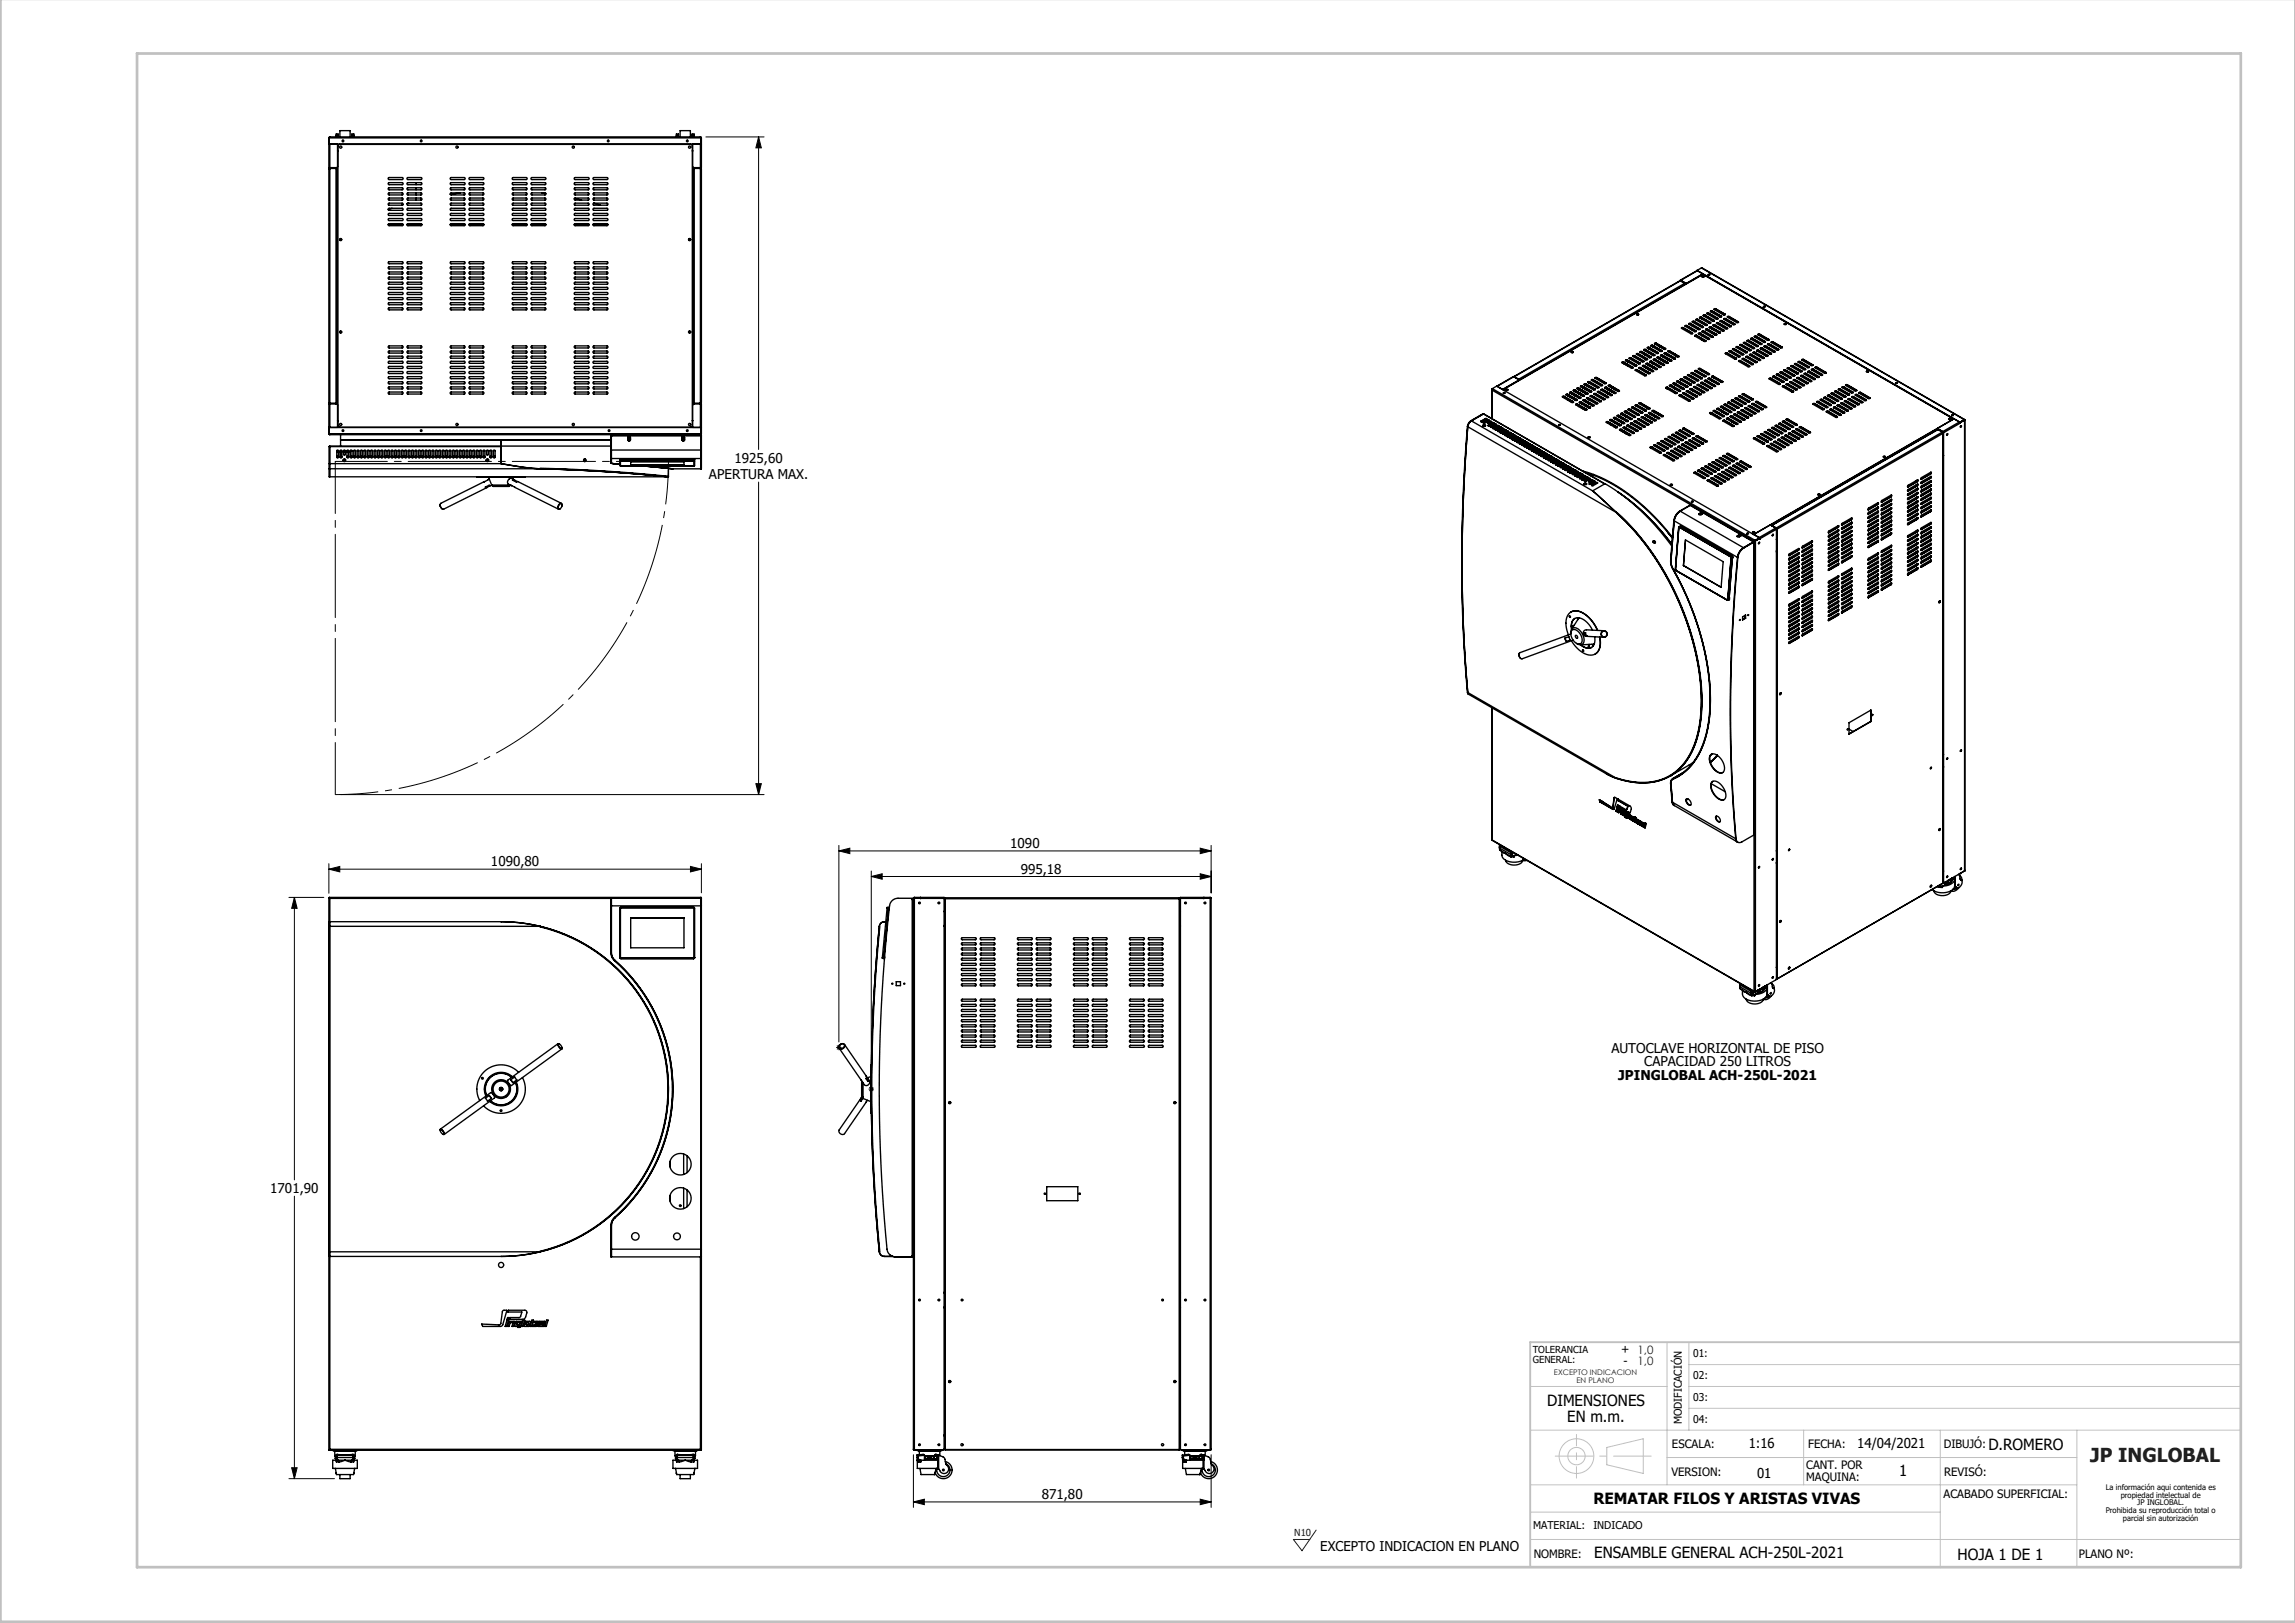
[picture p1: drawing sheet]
<svg xmlns="http://www.w3.org/2000/svg" width="420mm" height="297mm" viewBox="0 0 420 297" stroke-linecap="round" stroke-linejoin="round" font-family="sans-serif">
<defs><g id="words">
<text font-size="3.5" fill="#191924" x="382.5" y="267.5">JP INGLOBAL</text>
<g font-size="2.8">
<text x="283.1" y="257.3">DIMENSIONES</text>
<text x="286.8" y="260.1">EN m.m.</text>
<text x="363.9" y="265.4">D.ROMERO</text>
<text x="291.6" y="275.3">REMATAR FILOS Y ARISTAS VIVAS</text>
<text x="347.6" y="270.1">1</text>
<text x="291.8" y="285.1">ENSAMBLE GENERAL ACH-250L-2021</text>
<text x="358.2" y="285.4">HOJA 1 DE 1</text>
</g>
<g font-size="2.5">
<text x="129.7" y="87.7">APERTURA MAX.</text>
<text x="134.4" y="84.7">1925,60</text>
<text x="184.9" y="155.2">1090</text>
<text x="89.9" y="158.5">1090,80</text>
<text x="186.8" y="159.9">995,18</text>
<text x="294.9" y="192.6">AUTOCLAVE HORIZONTAL DE PISO</text>
<text x="296.1" y="197.6">JPINGLOBAL ACH-250L-2021</text>
<text x="300.9" y="195.1">CAPACIDAD 250 LITROS</text>
<text x="49.5" y="218.4">1701,90</text>
<text x="320" y="265">1:16</text>
<text x="339.9" y="265">14/04/2021</text>
<text x="190.7" y="274.3">871,80</text>
<text x="321.6" y="270.4">01</text>
<text x="241.6" y="283.8">EXCEPTO INDICACION EN PLANO</text>
</g>
<g font-size="2.1">
<text x="296.7" y="247.6">+ 1,0</text>
<text x="297.1" y="249.8">-</text>
<text x="306" y="265">ESCALA:</text>
<text x="330.6" y="268.9">CANT. POR</text>
<text x="330.9" y="265">FECHA:</text>
<text x="355.7" y="265">DIBUJÓ:</text>
<text x="305.9" y="270">VERSION:</text>
<text x="330.6" y="271">MAQUINA:</text>
<text x="355.7" y="274.1">ACABADO SUPERFICIAL:</text>
<text x="355.8" y="270">REVISÓ:</text>
<text x="280.7" y="285.1">NOMBRE:</text>
<text x="380.4" y="285.1">PLANO Nº:</text>
</g>
<text font-size="2.1" fill="#191924" x="299.7" y="249.8">1,0</text>
<g font-size="2">
<text x="309.9" y="248.3">01:</text>
<text x="309.9" y="256.3">03:</text>
<text x="309.9" y="252.3">02:</text>
<text x="307.8" y="260.6" transform="rotate(-90 307.8 260.6)">MODIFICACIÓN</text>
<text x="309.9" y="260.3">04:</text>
<text x="280.6" y="279.8">MATERIAL:</text>
<text x="291.6" y="279.8">INDICADO</text>
</g>
<g font-size="1.8">
<text x="280.5" y="247.6">TOLERANCIA</text>
<text x="280.5" y="249.4">GENERAL:</text>
</g>
<text font-size="1.8" fill="#191924" x="236.9" y="281.1">N10</text>
<g font-size="1.4" fill="#191924">
<text x="284.4" y="251.6">EXCEPTO INDICACION</text>
<text x="288.5" y="253.1">EN PLANO</text>
</g>
<g font-size="1.4">
<text x="385.4" y="272.6">La información aqui contenida es</text>
<text x="388.1" y="274">propiedad intelectual de</text>
<text x="391.1" y="275.5">JP INGLOBAL.</text>
<text x="385.4" y="276.9">Prohibida su reproducción total o</text>
<text x="388.5" y="278.3">parcial sin autorización</text>
</g>
</g></defs>
<path d="M122.3 84.4a61 61 0 0 1-60.9 61" fill="none" stroke="#000" stroke-width=".18" stroke-dasharray="15.2 1.3 1.3 1.3" stroke-dashoffset="7.4" stroke-linecap="butt"/>
<g fill="none" stroke="#000" stroke-width=".18">
<path d="M129.2 25.1h10.6M138.8 25.1l.5 2h-1zM138.8 25.1v57.2M138.8 88.2v57.2M60.2 159.1l2-.5v1zM60.2 158.1v5.4M60.2 159.1h68.2M62.4 145.4h77.4M126.4 158.6l2 .5-2 .5zM128.4 158.1v5.3M138.3 143.4h1l-.5 2zM153.5 154.7v36"/>
<path d="M153.5 155.7h68.1M153.5 155.7l2-.5v1zM159.4 159.4v38.9M219.6 159.9l2 .5-2 .5zM219.6 155.2l2 .5-2 .5zM221.6 154.7v8.7M52.9 164.2h6.4M53.9 164.2l.5 2h-1zM53.9 164.2v51.7M159.4 160.4l2-.5v1zM159.4 160.4h62.2M153 191.7h1"/>
<path d="M153.2 191.3l.7 .7M153.5 191.2v1M153.9 191.3l-.7 .7M158.9 199.3h1M159.1 198.9l.7 .7M159.4 198.8v1M159.8 198.9l-.7 .7M53.9 218.9v51.7M52.9 270.6h8.3M53.4 268.6h1l-.5 2zM167.2 274.8l2-.5v1zM167.2 266.2v9.6"/>
<path d="M167.2 274.8h54.4M219.6 274.3l2 .5-2 .5zM221.6 266.2v9.6"/>
</g>
<g fill="none" stroke="#c0c0c0" stroke-width=".18">
<path d="M280 253.7h25.1M305.1 245.6v26.1M309.1 249.7h101M309.1 253.7h101M309.1 257.7h101M309.1 245.6v16.1M280.1 276.7h75M280.1 271.7h100M280.1 261.7h130M294.1 264.9l6.6-1.6v6.3l-6.6-1.6zM305.1 266.7h75M330.1 261.7v10"/>
<path d="M355.1 261.7v25.2M380.1 261.7v25.2M280.1 281.7h130"/>
<circle cx="288.5" cy="266.5" r="1.59"/>
<circle cx="288.5" cy="266.5" r="3.2"/>
</g>
<path d="M61.4 84.4v61M122.3 84.4h-60.9" fill="none" stroke="#000" stroke-width=".18" stroke-dasharray="15.2 1.3 1.3 1.3" stroke-dashoffset="5.7"/>
<path d="M240.9 280l-2.6 3.8-1.6-2.1h3" fill="none" stroke="#191924" stroke-width=".18"/>
<path d="M410.1 245.6v41.2" fill="none" stroke="#c0c0c0" stroke-width=".18" stroke-dasharray="15.2 1.3 1.3 1.3" stroke-dashoffset="6.1"/>
<path d="M280 286.8h130.1" fill="none" stroke="#c0c0c0" stroke-width=".18" stroke-dasharray="15.2 1.3 1.3 1.3" stroke-dashoffset="-.3"/>
<path d="M284.6 266.5h17.6" fill="none" stroke="#c0c0c0" stroke-width=".18" stroke-dasharray="15.2 1.3 1.3 1.3" stroke-dashoffset="8.4"/>
<path d="M288.5 262.5v8" fill="none" stroke="#c0c0c0" stroke-width=".18" stroke-dasharray="15.2 1.3 1.3 1.3" stroke-dashoffset="13.1"/>
<path d="M410.1 245.6h-130.1v41.2" fill="none" stroke="#c0c0c0" stroke-width=".35"/>
<path d="M.1 -.1v296.9h419.9M25.1 9.8h385v277h-385z" fill="none" stroke="#c0c0c0" stroke-width=".5"/>
<g fill="#000">
<path d="M60.2 159.1l2-.5v1zM126.4 158.6l2 .5-2 .5zM53.4 268.6h1l-.5 2zM53.9 164.2l.5 2h-1zM167.2 274.8l2-.5v1zM219.6 274.3l2 .5-2 .5z"/>
<path d="M159.4 160.4l2-.5v1zM219.6 159.9l2 .5-2 .5zM153.5 155.7l2-.5v1zM219.6 155.2l2 .5-2 .5zM138.3 143.4h1l-.5 2zM138.8 25.1l.5 2h-1z"/>
</g>
<g fill="none" stroke="#000" stroke-width=".25">
<path d="M60.2 26.4h.2M60.2 30.7h.2M60.2 30.7l.1 .1M60.2 30.9h.2M60.2 25.2v5.5M60.2 30.9v42.8M60.2 25.2h68.2M60.2 26.4h68.2M60.2 30.7h.1M60.2 30.9h.1M60.3 25.2l-.1 1.2M60.3 30.7v.2h-.1"/>
<path d="M60.3 25.1h.1M60.3 26.4h.1M60.3 25.1l-.1 .1M60.4 25.1l-.1 .1M60.4 26.4h1.4v4.2l-.2 .1h-1.2M60.4 25.1l-.2 .1M60.4 30.8h1.3v43h-1.3zM60.4 26.4v4.3M60.4 25.1h67.8M60.4 30.7v.1M61.5 30.7v43.2M61.5 24.9v.2"/>
<path d="M61.5 24.9v-.4h.4v.4M61.5 24.9h.4M61.7 30.6v43.4M61.8 27.6h.1M61.9 24.9v.2M61.9 26.5h64.7l.1 .2-.1 51.3-.2 .2-64.4-.1-.2-.2zM62.2 25.1v-1.2h1.9v1.2M64.4 24.9v.2M64.4 24.9v-.4h.4v.4M64.4 24.9h.4M64.8 24.9v.2M71.1 32.5h2.5a.19 .19 0 0 1 .2 .2 .19 .19 0 0 1-.2 .2h-2.4l-.1-.1z"/>
<path d="M71.1 33.5l2.5-.1a.19 .19 0 0 1 .2 .2 .19 .19 0 0 1-.2 .2h-2.4l-.1-.1zM71.1 34.4h2.5a.19 .19 0 0 1 .2 .2 .19 .19 0 0 1-.2 .1h-2.4l-.1-.1zM71.1 35.3h2.5a.19 .19 0 0 1 .2 .2 .19 .19 0 0 1-.2 .2h-2.4l-.1-.1zM71.1 36.3l2.5-.1a.19 .19 0 0 1 .2 .2 .19 .19 0 0 1-.2 .2h-2.4l-.1-.1zM71.1 37.2h2.5a.19 .19 0 0 1 .2 .2 .19 .19 0 0 1-.2 .2h-2.4l-.1-.1zM71.1 38.2l2.5-.1a.19 .19 0 0 1 .2 .2 .19 .19 0 0 1-.2 .2h-2.4l-.1-.1zM71.1 39.1h2.5a.19 .19 0 0 1 .2 .1 .19 .19 0 0 1-.2 .2h-2.4l-.1-.1zM71.8 38.1l-.8 .3M73.7 37.5l-.2 .1M74.5 32.5h2.5a.19 .19 0 0 1 .2 .2 .19 .19 0 0 1-.2 .2h-2.3l-.2-.2zM74.5 33.5l2.5-.1a.19 .19 0 0 1 .2 .2 .19 .19 0 0 1-.2 .2h-2.3l-.2-.2zM74.5 34.4h2.5a.19 .19 0 0 1 .2 .2 .19 .19 0 0 1-.2 .1h-2.3l-.2-.1z"/>
<path d="M74.5 35.3h2.5a.19 .19 0 0 1 .2 .2 .19 .19 0 0 1-.2 .2h-2.3l-.2-.2zM74.5 36.3l2.5-.1a.19 .19 0 0 1 .2 .2 .19 .19 0 0 1-.2 .2h-2.3l-.2-.1zM74.5 37.2h2.5a.19 .19 0 0 1 .2 .2 .19 .19 0 0 1-.2 .2h-2.3l-.2-.2zM74.5 38.2l2.5-.1a.19 .19 0 0 1 .2 .2 .19 .19 0 0 1-.2 .2h-2.3l-.2-.1zM74.5 39.1h2.5a.19 .19 0 0 1 .2 .1 .19 .19 0 0 1-.2 .2h-2.3l-.2-.1zM74.8 37.2l-.3 .1M76.1 36.2v.4M76.1 35.3v.4M76.1 34.4v.3M76.1 33.4v.4M77.2 36.6h-.2M82.4 32.5h2.5a.19 .19 0 0 1 .2 .2 .19 .19 0 0 1-.2 .2h-2.3l-.2-.2z"/>
<path d="M82.4 33.5l2.5-.1a.19 .19 0 0 1 .2 .2 .19 .19 0 0 1-.2 .2h-2.3l-.2-.2zM82.4 34.4h2.5a.19 .19 0 0 1 .2 .2 .19 .19 0 0 1-.2 .1h-2.3l-.2-.1zM82.4 35.3h2.5a.19 .19 0 0 1 .2 .2 .19 .19 0 0 1-.2 .2h-2.3l-.2-.2zM82.4 36.3l2.5-.1a.19 .19 0 0 1 .2 .2 .19 .19 0 0 1-.2 .2h-2.3l-.2-.1zM82.4 37.2h2.5a.19 .19 0 0 1 .2 .2 .19 .19 0 0 1-.2 .2h-2.3l-.2-.2zM82.4 38.2l2.5-.1a.19 .19 0 0 1 .2 .2 .19 .19 0 0 1-.2 .2h-2.3l-.2-.1zM82.4 39.1h2.5a.19 .19 0 0 1 .2 .1 .19 .19 0 0 1-.2 .2h-2.3l-.2-.1zM84.3 35.3l-1.9 .3M85.9 32.5h2.5a.19 .19 0 0 1 .2 .2 .19 .19 0 0 1-.2 .2h-2.4l-.2-.1zM85.9 33.5l2.5-.1a.19 .19 0 0 1 .2 .2 .19 .19 0 0 1-.2 .2h-2.4l-.2-.1zM85.9 34.4h2.5a.19 .19 0 0 1 .2 .2 .19 .19 0 0 1-.2 .1h-2.4l-.2-.1zM85.9 35.3h2.5a.19 .19 0 0 1 .2 .2 .19 .19 0 0 1-.2 .2h-2.4l-.2-.1z"/>
<path d="M85.9 36.3l2.5-.1a.19 .19 0 0 1 .2 .2 .19 .19 0 0 1-.2 .2h-2.4l-.2-.1zM85.9 37.2h2.5a.19 .19 0 0 1 .2 .2 .19 .19 0 0 1-.2 .2h-2.4l-.2-.1zM85.9 38.2l2.5-.1a.19 .19 0 0 1 .2 .2 .19 .19 0 0 1-.2 .2h-2.4l-.2-.1zM85.9 39.1h2.5a.19 .19 0 0 1 .2 .1 .19 .19 0 0 1-.2 .2h-2.4l-.2-.1zM93.8 32.5h2.5a.19 .19 0 0 1 .2 .2 .19 .19 0 0 1-.2 .2h-2.4l-.1-.1zM93.8 33.5l2.5-.1a.19 .19 0 0 1 .2 .2 .19 .19 0 0 1-.2 .2h-2.4l-.1-.1zM93.8 34.4h2.5a.19 .19 0 0 1 .2 .2 .19 .19 0 0 1-.2 .1h-2.4l-.1-.1zM93.8 35.3h2.5a.19 .19 0 0 1 .2 .2 .19 .19 0 0 1-.2 .2h-2.4l-.1-.1zM93.8 36.3l2.5-.1a.19 .19 0 0 1 .2 .2 .19 .19 0 0 1-.2 .2h-2.4l-.1-.1zM93.8 37.2h2.5a.19 .19 0 0 1 .2 .2 .19 .19 0 0 1-.2 .2h-2.4l-.1-.1zM93.8 38.2l2.5-.1a.19 .19 0 0 1 .2 .2 .19 .19 0 0 1-.2 .2h-2.4l-.1-.1zM93.8 39.1h2.5a.19 .19 0 0 1 .2 .1 .19 .19 0 0 1-.2 .2h-2.4l-.1-.1z"/>
<path d="M97.2 32.5h2.5a.19 .19 0 0 1 .2 .2 .19 .19 0 0 1-.2 .2h-2.3l-.2-.2zM97.2 33.5l2.5-.1a.19 .19 0 0 1 .2 .2 .19 .19 0 0 1-.2 .2h-2.3l-.2-.2zM97.2 34.4h2.5a.19 .19 0 0 1 .2 .2 .19 .19 0 0 1-.2 .1h-2.3l-.2-.1zM97.2 35.3h2.5a.19 .19 0 0 1 .2 .2 .19 .19 0 0 1-.2 .2h-2.3l-.2-.2zM97.2 36.3l2.5-.1a.19 .19 0 0 1 .2 .2 .19 .19 0 0 1-.2 .2h-2.3l-.2-.1zM97.2 37.2h2.5a.19 .19 0 0 1 .2 .2 .19 .19 0 0 1-.2 .2h-2.3l-.2-.2zM97.2 38.2l2.5-.1a.19 .19 0 0 1 .2 .2 .19 .19 0 0 1-.2 .2h-2.3l-.2-.2zM97.2 39.1h2.5a.19 .19 0 0 1 .2 .1 .19 .19 0 0 1-.2 .2h-2.3l-.2-.1zM99.2 35.3l.7 .1M105.1 36.3l1.3 .3M105.1 32.5h2.5a.19 .19 0 0 1 .2 .2 .19 .19 0 0 1-.2 .2h-2.3l-.2-.1zM105.1 33.5l2.5-.1a.19 .19 0 0 1 .2 .2 .19 .19 0 0 1-.2 .2h-2.3l-.2-.1z"/>
<path d="M105.1 34.4h2.5a.19 .19 0 0 1 .2 .2 .19 .19 0 0 1-.2 .1h-2.3l-.2-.1zM105.1 35.3h2.5a.19 .19 0 0 1 .2 .2 .19 .19 0 0 1-.2 .2h-2.3l-.2-.1zM105.1 36.3l2.5-.1a.19 .19 0 0 1 .2 .2 .19 .19 0 0 1-.2 .2h-2.3l-.2-.1zM105.1 37.2h2.5a.19 .19 0 0 1 .2 .2 .19 .19 0 0 1-.2 .2h-2.3l-.2-.1zM105.1 38.2l2.5-.1a.19 .19 0 0 1 .2 .2 .19 .19 0 0 1-.2 .2h-2.3l-.2-.1zM105.1 39.1h2.5a.19 .19 0 0 1 .2 .1 .19 .19 0 0 1-.2 .2h-2.3l-.2-.1zM108.6 32.5h2.5a.19 .19 0 0 1 .2 .2 .19 .19 0 0 1-.2 .2h-2.4l-.2-.2zM108.6 33.5l2.5-.1a.19 .19 0 0 1 .2 .2 .19 .19 0 0 1-.2 .2h-2.4l-.2-.2zM108.6 34.4h2.5a.19 .19 0 0 1 .2 .2 .19 .19 0 0 1-.2 .1h-2.4l-.2-.1zM108.6 35.3h2.5a.19 .19 0 0 1 .2 .2 .19 .19 0 0 1-.2 .2h-2.4l-.2-.2zM108.6 36.3l2.5-.1a.19 .19 0 0 1 .2 .2 .19 .19 0 0 1-.2 .2h-2.4l-.2-.1zM108.6 37.2h2.5a.19 .19 0 0 1 .2 .2 .19 .19 0 0 1-.2 .2h-2.4l-.2-.2z"/>
<path d="M108.6 38.2l2.5-.1a.19 .19 0 0 1 .2 .2 .19 .19 0 0 1-.2 .2h-2.4l-.2-.1zM108.6 39.1h2.5a.19 .19 0 0 1 .2 .1 .19 .19 0 0 1-.2 .2h-2.4l-.2-.1zM108.6 37.2l1.3 .4M123.8 24.9v.2M123.8 24.9v-.4h.4v.4M123.8 24.9h.4M124.2 24.9v.2M124.5 25.1v-1.2h1.8v1.2M126.7 24.9v.2M126.7 24.9v-.4h.3v.4M126.7 24.9h.3M126.7 27.6h.1"/>
<path d="M126.9 30.6v43.4M127 24.9v.2M127 30.8h-.1v43h.1M127 30.8v43M127 30.8h1.2v43h-1.2M127.1 30.7v.1M128.1 30.7v.1M128.2 25.1l.1 .1M128.2 26.4h-1.4v4.2l.2 .1h1.2M128.2 30.7h.2M128.2 26.4h.2M128.2 25.1l.2 .1"/>
<path d="M128.2 30.9h.2M128.2 26.4v4.3M128.2 30.7v.2h.2M128.2 25.1h.1M128.2 26.4h.1M128.3 25.2v1.2M128.3 30.9h.1M128.3 30.7h-.1M128.4 30.7l-.2 .1M128.4 25.2v5.5M128.4 30.9v42.8M71 41.1h2.8"/>
<path d="M71.1 40h2.5a.19 .19 0 0 1 .2 .2 .19 .19 0 0 1-.2 .2h-2.4l-.1-.1zM71.1 41l2.5-.1a.19 .19 0 0 1 .2 .2 .19 .19 0 0 1-.2 .2h-2.4l-.1-.1zM71.1 47.9h2.5a.19 .19 0 0 1 .2 .2 .19 .19 0 0 1-.2 .2h-2.4l-.1-.1zM71.1 48.9l2.5-.1a.19 .19 0 0 1 .2 .2 .19 .19 0 0 1-.2 .2h-2.4l-.1-.1zM71.1 49.8h2.5a.19 .19 0 0 1 .2 .2 .19 .19 0 0 1-.2 .1h-2.4h-.1zM71.1 50.8l2.5-.1a.19 .19 0 0 1 .2 .2 .19 .19 0 0 1-.2 .2h-2.4l-.1-.1zM71.1 51.7l2.5-.1a.19 .19 0 0 1 .2 .2 .19 .19 0 0 1-.2 .2h-2.4l-.1-.1zM71.1 52.6h2.5a.19 .19 0 0 1 .2 .2 .19 .19 0 0 1-.2 .2h-2.4l-.1-.1zM71.1 53.6l2.5-.1a.19 .19 0 0 1 .2 .2 .19 .19 0 0 1-.2 .2h-2.4l-.1-.1zM71.1 54.5h2.5a.19 .19 0 0 1 .2 .1 .19 .19 0 0 1-.2 .2h-2.4l-.1-.1zM71.1 55.4h2.5a.19 .19 0 0 1 .2 .2 .19 .19 0 0 1-.2 .2h-2.4l-.1-.1zM71.1 56.4l2.5-.1a.19 .19 0 0 1 .2 .2 .19 .19 0 0 1-.2 .2h-2.4l-.1-.1z"/>
<path d="M74.5 41.1h2.7M74.5 40h2.5a.19 .19 0 0 1 .2 .2 .19 .19 0 0 1-.2 .2h-2.3l-.2-.1zM74.5 41l2.5-.1a.19 .19 0 0 1 .2 .2 .19 .19 0 0 1-.2 .2h-2.3l-.2-.2zM74.5 47.9h2.5a.19 .19 0 0 1 .2 .2 .19 .19 0 0 1-.2 .2h-2.3l-.2-.2zM74.5 48.9l2.5-.1a.19 .19 0 0 1 .2 .2 .19 .19 0 0 1-.2 .2h-2.3l-.2-.1zM74.5 49.8h2.5a.19 .19 0 0 1 .2 .2 .19 .19 0 0 1-.2 .1h-2.3l-.2-.1zM74.5 50.8l2.5-.1a.19 .19 0 0 1 .2 .2 .19 .19 0 0 1-.2 .2h-2.3l-.2-.1zM74.5 51.7l2.5-.1a.19 .19 0 0 1 .2 .2 .19 .19 0 0 1-.2 .2h-2.3l-.2-.1zM74.5 52.6h2.5a.19 .19 0 0 1 .2 .2 .19 .19 0 0 1-.2 .2h-2.3l-.2-.1zM74.5 53.6l2.5-.1a.19 .19 0 0 1 .2 .2 .19 .19 0 0 1-.2 .2h-2.3l-.2-.2zM74.5 54.5h2.5a.19 .19 0 0 1 .2 .1 .19 .19 0 0 1-.2 .2h-2.3l-.2-.1zM74.5 55.4h2.5a.19 .19 0 0 1 .2 .2 .19 .19 0 0 1-.2 .2h-2.3l-.2-.2z"/>
<path d="M74.5 56.4l2.5-.1a.19 .19 0 0 1 .2 .2 .19 .19 0 0 1-.2 .2h-2.3l-.2-.1zM82.4 41.1h2.7M82.4 40h2.5a.19 .19 0 0 1 .2 .2 .19 .19 0 0 1-.2 .2h-2.3l-.2-.1zM82.4 41l2.5-.1a.19 .19 0 0 1 .2 .2 .19 .19 0 0 1-.2 .2h-2.3l-.2-.2zM82.4 47.9h2.5a.19 .19 0 0 1 .2 .2 .19 .19 0 0 1-.2 .2h-2.3l-.2-.2zM82.4 48.9l2.5-.1a.19 .19 0 0 1 .2 .2 .19 .19 0 0 1-.2 .2h-2.3l-.2-.1zM82.4 49.8h2.5a.19 .19 0 0 1 .2 .2 .19 .19 0 0 1-.2 .1h-2.3l-.2-.1zM82.4 50.8l2.5-.1a.19 .19 0 0 1 .2 .2 .19 .19 0 0 1-.2 .2h-2.3l-.2-.1zM82.4 51.7l2.5-.1a.19 .19 0 0 1 .2 .2 .19 .19 0 0 1-.2 .2h-2.3l-.2-.1zM82.4 52.6h2.5a.19 .19 0 0 1 .2 .2 .19 .19 0 0 1-.2 .2h-2.3l-.2-.1zM82.4 53.6l2.5-.1a.19 .19 0 0 1 .2 .2 .19 .19 0 0 1-.2 .2h-2.3l-.2-.2zM82.4 54.5h2.5a.19 .19 0 0 1 .2 .1 .19 .19 0 0 1-.2 .2h-2.3l-.2-.1z"/>
<path d="M82.4 55.4h2.5a.19 .19 0 0 1 .2 .2 .19 .19 0 0 1-.2 .2h-2.3l-.2-.2zM82.4 56.4l2.5-.1a.19 .19 0 0 1 .2 .2 .19 .19 0 0 1-.2 .2h-2.3l-.2-.1zM85.8 41.1h2.8M85.9 40h2.5a.19 .19 0 0 1 .2 .2 .19 .19 0 0 1-.2 .2h-2.4l-.2-.1zM85.9 41l2.5-.1a.19 .19 0 0 1 .2 .2 .19 .19 0 0 1-.2 .2h-2.4l-.2-.1zM85.9 47.9h2.5a.19 .19 0 0 1 .2 .2 .19 .19 0 0 1-.2 .2h-2.4l-.2-.1zM85.9 48.9l2.5-.1a.19 .19 0 0 1 .2 .2 .19 .19 0 0 1-.2 .2h-2.4l-.2-.1zM85.9 49.8h2.5a.19 .19 0 0 1 .2 .2 .19 .19 0 0 1-.2 .1h-2.4h-.2zM85.9 50.8l2.5-.1a.19 .19 0 0 1 .2 .2 .19 .19 0 0 1-.2 .2h-2.4l-.2-.1zM85.9 51.7l2.5-.1a.19 .19 0 0 1 .2 .2 .19 .19 0 0 1-.2 .2h-2.4l-.2-.1zM85.9 52.6h2.5a.19 .19 0 0 1 .2 .2 .19 .19 0 0 1-.2 .2h-2.4l-.2-.1zM85.9 53.6l2.5-.1a.19 .19 0 0 1 .2 .2 .19 .19 0 0 1-.2 .2h-2.4l-.2-.1z"/>
<path d="M85.9 54.5h2.5a.19 .19 0 0 1 .2 .1 .19 .19 0 0 1-.2 .2h-2.4l-.2-.1zM85.9 55.4h2.5a.19 .19 0 0 1 .2 .2 .19 .19 0 0 1-.2 .2h-2.4l-.2-.1zM85.9 56.4l2.5-.1a.19 .19 0 0 1 .2 .2 .19 .19 0 0 1-.2 .2h-2.4l-.2-.1zM93.7 41.1h2.8M93.8 40h2.5a.19 .19 0 0 1 .2 .2 .19 .19 0 0 1-.2 .2h-2.4l-.1-.1zM93.8 41l2.5-.1a.19 .19 0 0 1 .2 .2 .19 .19 0 0 1-.2 .2h-2.4l-.1-.1zM93.8 47.9h2.5a.19 .19 0 0 1 .2 .2 .19 .19 0 0 1-.2 .2h-2.4l-.1-.1zM93.8 48.9l2.5-.1a.19 .19 0 0 1 .2 .2 .19 .19 0 0 1-.2 .2h-2.4l-.1-.1zM93.8 49.8h2.5a.19 .19 0 0 1 .2 .2 .19 .19 0 0 1-.2 .1h-2.4h-.1zM93.8 50.8l2.5-.1a.19 .19 0 0 1 .2 .2 .19 .19 0 0 1-.2 .2h-2.4l-.1-.1zM93.8 51.7l2.5-.1a.19 .19 0 0 1 .2 .2 .19 .19 0 0 1-.2 .2h-2.4l-.1-.1zM93.8 52.6h2.5a.19 .19 0 0 1 .2 .2 .19 .19 0 0 1-.2 .2h-2.4l-.1-.1z"/>
<path d="M93.8 53.6l2.5-.1a.19 .19 0 0 1 .2 .2 .19 .19 0 0 1-.2 .2h-2.4l-.1-.1zM93.8 54.5h2.5a.19 .19 0 0 1 .2 .1 .19 .19 0 0 1-.2 .2h-2.4l-.1-.1zM93.8 55.4h2.5a.19 .19 0 0 1 .2 .2 .19 .19 0 0 1-.2 .2h-2.4l-.1-.1zM93.8 56.4l2.5-.1a.19 .19 0 0 1 .2 .2 .19 .19 0 0 1-.2 .2h-2.4l-.1-.1zM97.2 41.1h2.7M97.2 40h2.5a.19 .19 0 0 1 .2 .2 .19 .19 0 0 1-.2 .2h-2.3l-.2-.2zM97.2 41l2.5-.1a.19 .19 0 0 1 .2 .2 .19 .19 0 0 1-.2 .2h-2.3l-.2-.2zM97.2 47.9h2.5a.19 .19 0 0 1 .2 .2 .19 .19 0 0 1-.2 .2h-2.3l-.2-.2zM97.2 48.9l2.5-.1a.19 .19 0 0 1 .2 .2 .19 .19 0 0 1-.2 .2h-2.3l-.2-.1zM97.2 49.8h2.5a.19 .19 0 0 1 .2 .2 .19 .19 0 0 1-.2 .1h-2.3l-.2-.1zM97.2 50.8l2.5-.1a.19 .19 0 0 1 .2 .2 .19 .19 0 0 1-.2 .2h-2.3l-.2-.2zM97.2 51.7l2.5-.1a.19 .19 0 0 1 .2 .2 .19 .19 0 0 1-.2 .2h-2.3l-.2-.1z"/>
<path d="M97.2 52.6h2.5a.19 .19 0 0 1 .2 .2 .19 .19 0 0 1-.2 .2h-2.3l-.2-.2zM97.2 53.6l2.5-.1a.19 .19 0 0 1 .2 .2 .19 .19 0 0 1-.2 .2h-2.3l-.2-.2zM97.2 54.5h2.5a.19 .19 0 0 1 .2 .1 .19 .19 0 0 1-.2 .2h-2.3l-.2-.1zM97.2 55.4h2.5a.19 .19 0 0 1 .2 .2 .19 .19 0 0 1-.2 .2h-2.3l-.2-.2zM97.2 56.4l2.5-.1a.19 .19 0 0 1 .2 .2 .19 .19 0 0 1-.2 .2h-2.3l-.2-.1zM105.1 41.1h2.7M105.1 40h2.5a.19 .19 0 0 1 .2 .2 .19 .19 0 0 1-.2 .2h-2.3l-.2-.1zM105.1 41l2.5-.1a.19 .19 0 0 1 .2 .2 .19 .19 0 0 1-.2 .2h-2.3l-.2-.1zM105.1 47.9h2.5a.19 .19 0 0 1 .2 .2 .19 .19 0 0 1-.2 .2h-2.3l-.2-.1zM105.1 48.9l2.5-.1a.19 .19 0 0 1 .2 .2 .19 .19 0 0 1-.2 .2h-2.3l-.2-.1zM105.1 49.8h2.5a.19 .19 0 0 1 .2 .2 .19 .19 0 0 1-.2 .1h-2.3h-.2zM105.1 50.8l2.5-.1a.19 .19 0 0 1 .2 .2 .19 .19 0 0 1-.2 .2h-2.3l-.2-.1z"/>
<path d="M105.1 51.7l2.5-.1a.19 .19 0 0 1 .2 .2 .19 .19 0 0 1-.2 .2h-2.3l-.2-.1zM105.1 52.6h2.5a.19 .19 0 0 1 .2 .2 .19 .19 0 0 1-.2 .2h-2.3l-.2-.1zM105.1 53.6l2.5-.1a.19 .19 0 0 1 .2 .2 .19 .19 0 0 1-.2 .2h-2.3l-.2-.1zM105.1 54.5h2.5a.19 .19 0 0 1 .2 .1 .19 .19 0 0 1-.2 .2h-2.3l-.2-.1zM105.1 55.4h2.5a.19 .19 0 0 1 .2 .2 .19 .19 0 0 1-.2 .2h-2.3l-.2-.1zM105.1 56.4l2.5-.1a.19 .19 0 0 1 .2 .2 .19 .19 0 0 1-.2 .2h-2.3l-.2-.1zM108.5 41.1h2.8M108.6 40h2.5a.19 .19 0 0 1 .2 .2 .19 .19 0 0 1-.2 .2h-2.4l-.2-.1zM108.6 41l2.5-.1a.19 .19 0 0 1 .2 .2 .19 .19 0 0 1-.2 .2h-2.4l-.2-.2zM108.6 47.9h2.5a.19 .19 0 0 1 .2 .2 .19 .19 0 0 1-.2 .2h-2.4l-.2-.2zM108.6 48.9l2.5-.1a.19 .19 0 0 1 .2 .2 .19 .19 0 0 1-.2 .2h-2.4l-.2-.1zM108.6 49.8h2.5a.19 .19 0 0 1 .2 .2 .19 .19 0 0 1-.2 .1h-2.4l-.2-.1z"/>
<path d="M108.6 50.8l2.5-.1a.19 .19 0 0 1 .2 .2 .19 .19 0 0 1-.2 .2h-2.4l-.2-.1zM108.6 51.7l2.5-.1a.19 .19 0 0 1 .2 .2 .19 .19 0 0 1-.2 .2h-2.4l-.2-.1zM108.6 52.6h2.5a.19 .19 0 0 1 .2 .2 .19 .19 0 0 1-.2 .2h-2.4l-.2-.1zM108.6 53.6l2.5-.1a.19 .19 0 0 1 .2 .2 .19 .19 0 0 1-.2 .2h-2.4l-.2-.2zM108.6 54.5h2.5a.19 .19 0 0 1 .2 .1 .19 .19 0 0 1-.2 .2h-2.4l-.2-.1zM108.6 55.4h2.5a.19 .19 0 0 1 .2 .2 .19 .19 0 0 1-.2 .2h-2.4l-.2-.2zM108.6 56.4l2.5-.1a.19 .19 0 0 1 .2 .2 .19 .19 0 0 1-.2 .2h-2.4l-.2-.1zM299.5 57.5h.4M299.5 57.5l.2-.1 .2 .1-.3 .1zM299.6 57.6h.2M299.6 57.6l.1-.1v.1M307.5 51.4l-30.4 17.5"/>
<path d="M307.5 51.4l-30.3 17.5M307.5 51.4h.1M307.5 51.4l.8 .5M307.6 51.3l-.1 .1M307.6 51.3l.9 .5M307.6 51.3h.1M307.7 51.4h-.2M308 60h-.3l1.7 1.1h.3v-.2M308 60l-.3 .1M308 60l1.7 .9M308 60h.1M308 60l1.7 1"/>
<path d="M308.3 51.9l.1 .1M308.3 51.9h.3l-30.6 17.7M308.3 51.9l-30.4 17.5M308.3 51.9h.1M308.3 51.9h.2M308.5 51.8h.2M308.7 59.6l-.3 .1 1.7 1h.3v-.2M308.7 59.6l-.3 .1M308.7 59.6l1.7 .9M308.7 59.6h.1M308.7 59.6l1.7 1M308.7 51.8l2.9-1.7 46 26.6"/>
<path d="M309.4 59.2l-.4 .1 1.8 1h.3l-.1-.1M309.4 59.2l-.4 .1M309.4 59.2l1.6 1M309.4 59.2h.1M309.7 58.9h.1M309.7 59.4v.3M310 58.8l-.3 .1 1.7 1h.3v-.1M310 58.9h-.3M310 58.8l1.7 1M310 58.8v.1M310 58.9l1.7 .9M310.5 49.5h.1"/>
<path d="M310.5 49.5l-2.9 1.8M310.5 49.5l-3 1.8M310.6 49.5l48.1 27.8M310.6 49.5h.1M310.6 49.5h-.1M310.7 58.4l-.3 .1 1.7 1 .2 .1 .1-.2M310.7 58.5h-.3M310.7 58.4l1.7 1M310.7 58.4v.1M310.7 58.5l1.7 .9M310.7 50.7h.1M311.3 58l-.3 .1 1.8 1.1h.2v-.2"/>
<path d="M311.3 58.1h-.3M311.3 58l1.7 1M311.3 58.1l1.7 1M311.3 58v.1M311.4 49l48.1 27.8M311.4 49l-.8 .5M311.5 50.6h.3M311.5 50.6l.2-.1 .2 .1-.3 .1zM311.5 58.2v.2M311.5 58.9v.3M311.5 59.7v.3M311.7 59.8v.1"/>
<path d="M311.7 59.8h.1M312 57.7h-.3l1.7 1.1h.3v-.2M312 57.7l-.3 .1M312 57.7l1.7 .9M312 57.7l1.7 1M312 57.7h.1M312.4 59.4v.1M312.4 59.4h.1M312.6 50.3h.3M312.6 50.2l.3 .1-.2 .1zM312.7 57.3l-.3 .1 1.7 1h.3l-.1-.2M312.7 57.3l-.3 .1"/>
<path d="M312.7 57.3l1.6 .9M312.7 57.3h.1M312.7 57.3l1.6 1M313 59.1h.1M313 59v.1M313.1 59.8l-.3 .1 1.7 1h.3v-.1M313.1 59.9h-.3M313.1 59.8l1.7 1M313.1 59.9l1.7 .9M313.1 59.8v.1M313.3 56.9v.3M313.3 57.7v.2"/>
<path d="M313.3 58.4v.3M313.3 60v.2M313.3 56.9l-.3 .1 1.7 1h.3v-.1M313.3 56.9l-.3 .1M313.3 56.9l1.7 1M313.3 56.9h.1M313.6 57.1v.3M313.6 57.9v.2M313.6 58.6v.2M313.6 59.5v.2M313.7 58.7h.1M313.7 58.6v.1"/>
<path d="M313.8 59.4l-.3 .1 1.7 1.1h.3v-.2M313.8 59.5l1.7 1M313.8 59.5h-.3M313.8 59.4l1.7 1M313.8 59.4v.1M314 56.5l-.3 .1 1.7 1M314 56.6h-.3M314 56.5l1.7 1M314 56.5v.1M314 56.6l1.7 .9M314.1 57.4h.1M314.3 58.3h.1"/>
<path d="M314.3 58.2v.1M314.4 59.1h-.3l1.8 1.1h.2v-.2M314.4 59.1l-.3 .1M314.4 59.1l1.7 .9M314.4 59.1l1.7 1M314.4 59.1h.1M315 57.9l.1 .1M315 57.9h.1M315.1 58.7l-.3 .1 1.7 1h.3v-.2M315.1 58.7l-.3 .1M315.1 58.7l1.7 .9M315.1 58.7h.1"/>
<path d="M315.1 58.7l1.7 1M315.4 57.4v.2M315.4 58.9v.3M315.4 59.7v.2M315.5 57.4v.3M315.5 58.9v.3M315.5 59.7v.3M315.7 57.5v.1h-.3M315.7 57.5v.1M315.7 57.5h.1M315.8 58.3l-.4 .1 1.8 1h.3l-.1-.1M315.8 58.3l-.3 .1"/>
<path d="M315.8 58.3l1.6 1M315.8 58.3h.1M316.4 57.9l-.3 .1 1.7 1h.3v-.1M316.4 58h-.3M316.4 57.9l1.7 1M316.4 57.9v.1M316.4 58l1.7 .9M316.8 59.7h.1M316.8 59.6v.1M317.4 59.3l.1 .1M317.4 59.3h.1M318.1 58.9l.1 .1"/>
<path d="M318.1 58.9h.1M322.7 56.1h.3M322.7 56.1h.3l-.1 .1zM326.5 59.3h.4M326.5 59.3l.3-.1 .1 .1-.2 .1zM60.2 73.7h.2M60.2 73.7h.1v.2M60.2 73.9h.2M60.2 78.2h.2M60.2 79.4l.2 .1M60.2 73.9v5.5M60.2 79.4h68.2"/>
<path d="M60.2 78.2h68.2M60.2 73.7h.1M60.2 79.4l.1 .1M60.2 78.2v1.2M60.3 79.4l.1 .1M60.3 73.9h-.1M60.3 73.8l-.1 .1M60.3 78.2h.1M60.3 79.5h.1M60.4 73.9h1.2l.2 .2v4.1h-1.4M60.4 79.5h68v2.9M60.4 73.9v4.3"/>
<path d="M60.4 73.8v.1M61.8 77h.1M62.3 79.5v2.1M71.1 63.3h2.5a.19 .19 0 0 1 .2 .2 .19 .19 0 0 1-.2 .2h-2.4l-.1-.1zM71.1 64.3l2.5-.1a.19 .19 0 0 1 .2 .2 .19 .19 0 0 1-.2 .2h-2.4l-.1-.1zM71.1 65.2h2.5a.19 .19 0 0 1 .2 .2 .19 .19 0 0 1-.2 .2h-2.4l-.1-.1zM71.1 66.2l2.5-.1a.19 .19 0 0 1 .2 .2 .19 .19 0 0 1-.2 .2h-2.4l-.1-.1zM71.1 67.1h2.5a.19 .19 0 0 1 .2 .1 .19 .19 0 0 1-.2 .2h-2.4l-.1-.1zM71.1 68h2.5a.19 .19 0 0 1 .2 .2 .19 .19 0 0 1-.2 .2h-2.4l-.1-.1zM71.1 69l2.5-.1a.19 .19 0 0 1 .2 .2 .19 .19 0 0 1-.2 .2h-2.4l-.1-.1zM71.1 69.9h2.5a.19 .19 0 0 1 .2 .2 .19 .19 0 0 1-.2 .1h-2.4l-.1-.1zM71.1 70.8h2.5a.19 .19 0 0 1 .2 .2 .19 .19 0 0 1-.2 .2h-2.4l-.1-.1z"/>
<path d="M71.1 71.8l2.5-.1a.19 .19 0 0 1 .2 .2 .19 .19 0 0 1-.2 .2h-2.4l-.1-.1zM74.5 63.3h2.5a.19 .19 0 0 1 .2 .2 .19 .19 0 0 1-.2 .2h-2.3l-.2-.1zM74.5 64.3l2.5-.1a.19 .19 0 0 1 .2 .2 .19 .19 0 0 1-.2 .2h-2.3l-.2-.1zM74.5 65.2h2.5a.19 .19 0 0 1 .2 .2 .19 .19 0 0 1-.2 .2h-2.3l-.2-.2zM74.5 66.2l2.5-.1a.19 .19 0 0 1 .2 .2 .19 .19 0 0 1-.2 .2h-2.3l-.2-.2zM74.5 67.1h2.5a.19 .19 0 0 1 .2 .1 .19 .19 0 0 1-.2 .2h-2.3l-.2-.1zM74.5 68h2.5a.19 .19 0 0 1 .2 .2 .19 .19 0 0 1-.2 .2h-2.3l-.2-.1zM74.5 69l2.5-.1a.19 .19 0 0 1 .2 .2 .19 .19 0 0 1-.2 .2h-2.3l-.2-.2zM74.5 69.9h2.5a.19 .19 0 0 1 .2 .2 .19 .19 0 0 1-.2 .1h-2.3l-.2-.1zM74.5 70.8h2.5a.19 .19 0 0 1 .2 .2 .19 .19 0 0 1-.2 .2h-2.3l-.2-.2zM74.5 71.8l2.5-.1a.19 .19 0 0 1 .2 .2 .19 .19 0 0 1-.2 .2h-2.3l-.2-.1zM82.4 63.3h2.5a.19 .19 0 0 1 .2 .2 .19 .19 0 0 1-.2 .2h-2.3l-.2-.1z"/>
<path d="M82.4 64.3l2.5-.1a.19 .19 0 0 1 .2 .2 .19 .19 0 0 1-.2 .2h-2.3l-.2-.1zM82.4 65.2h2.5a.19 .19 0 0 1 .2 .2 .19 .19 0 0 1-.2 .2h-2.3l-.2-.2zM82.4 66.2l2.5-.1a.19 .19 0 0 1 .2 .2 .19 .19 0 0 1-.2 .2h-2.3l-.2-.2zM82.4 67.1h2.5a.19 .19 0 0 1 .2 .1 .19 .19 0 0 1-.2 .2h-2.3l-.2-.1zM82.4 68h2.5a.19 .19 0 0 1 .2 .2 .19 .19 0 0 1-.2 .2h-2.3l-.2-.1zM82.4 69l2.5-.1a.19 .19 0 0 1 .2 .2 .19 .19 0 0 1-.2 .2h-2.3l-.2-.2zM82.4 69.9h2.5a.19 .19 0 0 1 .2 .2 .19 .19 0 0 1-.2 .1h-2.3l-.2-.1zM82.4 70.8h2.5a.19 .19 0 0 1 .2 .2 .19 .19 0 0 1-.2 .2h-2.3l-.2-.2zM82.4 71.8l2.5-.1a.19 .19 0 0 1 .2 .2 .19 .19 0 0 1-.2 .2h-2.3l-.2-.1zM85.9 63.3h2.5a.19 .19 0 0 1 .2 .2 .19 .19 0 0 1-.2 .2h-2.4l-.2-.1zM85.9 64.3l2.5-.1a.19 .19 0 0 1 .2 .2 .19 .19 0 0 1-.2 .2h-2.4l-.2-.1zM85.9 65.2h2.5a.19 .19 0 0 1 .2 .2 .19 .19 0 0 1-.2 .2h-2.4l-.2-.1z"/>
<path d="M85.9 66.2l2.5-.1a.19 .19 0 0 1 .2 .2 .19 .19 0 0 1-.2 .2h-2.4l-.2-.1zM85.9 67.1h2.5a.19 .19 0 0 1 .2 .1 .19 .19 0 0 1-.2 .2h-2.4l-.2-.1zM85.9 68h2.5a.19 .19 0 0 1 .2 .2 .19 .19 0 0 1-.2 .2h-2.4l-.2-.1zM85.9 69l2.5-.1a.19 .19 0 0 1 .2 .2 .19 .19 0 0 1-.2 .2h-2.4l-.2-.1zM85.9 69.9h2.5a.19 .19 0 0 1 .2 .2 .19 .19 0 0 1-.2 .1h-2.4l-.2-.1zM85.9 70.8h2.5a.19 .19 0 0 1 .2 .2 .19 .19 0 0 1-.2 .2h-2.4l-.2-.1zM85.9 71.8l2.5-.1a.19 .19 0 0 1 .2 .2 .19 .19 0 0 1-.2 .2h-2.4l-.2-.1zM93.8 63.3h2.5a.19 .19 0 0 1 .2 .2 .19 .19 0 0 1-.2 .2h-2.4l-.1-.1zM93.8 64.3l2.5-.1a.19 .19 0 0 1 .2 .2 .19 .19 0 0 1-.2 .2h-2.4l-.1-.1zM93.8 65.2h2.5a.19 .19 0 0 1 .2 .2 .19 .19 0 0 1-.2 .2h-2.4l-.1-.1zM93.8 66.2l2.5-.1a.19 .19 0 0 1 .2 .2 .19 .19 0 0 1-.2 .2h-2.4l-.1-.1zM93.8 67.1h2.5a.19 .19 0 0 1 .2 .1 .19 .19 0 0 1-.2 .2h-2.4l-.1-.1z"/>
<path d="M93.8 68h2.5a.19 .19 0 0 1 .2 .2 .19 .19 0 0 1-.2 .2h-2.4l-.1-.1zM93.8 69l2.5-.1a.19 .19 0 0 1 .2 .2 .19 .19 0 0 1-.2 .2h-2.4l-.1-.1zM93.8 69.9h2.5a.19 .19 0 0 1 .2 .2 .19 .19 0 0 1-.2 .1h-2.4l-.1-.1zM93.8 70.8h2.5a.19 .19 0 0 1 .2 .2 .19 .19 0 0 1-.2 .2h-2.4l-.1-.1zM93.8 71.8l2.5-.1a.19 .19 0 0 1 .2 .2 .19 .19 0 0 1-.2 .2h-2.4l-.1-.1zM97.2 63.3h2.5a.19 .19 0 0 1 .2 .2 .19 .19 0 0 1-.2 .2h-2.3l-.2-.2zM97.2 64.3l2.5-.1a.19 .19 0 0 1 .2 .2 .19 .19 0 0 1-.2 .2h-2.3l-.2-.1zM97.2 65.2h2.5a.19 .19 0 0 1 .2 .2 .19 .19 0 0 1-.2 .2h-2.3l-.2-.2zM97.2 66.2l2.5-.1a.19 .19 0 0 1 .2 .2 .19 .19 0 0 1-.2 .2h-2.3l-.2-.2zM97.2 67.1h2.5a.19 .19 0 0 1 .2 .1 .19 .19 0 0 1-.2 .2h-2.3l-.2-.1zM97.2 68h2.5a.19 .19 0 0 1 .2 .2 .19 .19 0 0 1-.2 .2h-2.3l-.2-.2zM97.2 69l2.5-.1a.19 .19 0 0 1 .2 .2 .19 .19 0 0 1-.2 .2h-2.3l-.2-.2z"/>
<path d="M97.2 69.9h2.5a.19 .19 0 0 1 .2 .2 .19 .19 0 0 1-.2 .1h-2.3l-.2-.1zM97.2 70.8h2.5a.19 .19 0 0 1 .2 .2 .19 .19 0 0 1-.2 .2h-2.3l-.2-.2zM97.2 71.8l2.5-.1a.19 .19 0 0 1 .2 .2 .19 .19 0 0 1-.2 .2h-2.3l-.2-.1zM105.1 63.3h2.5a.19 .19 0 0 1 .2 .2 .19 .19 0 0 1-.2 .2h-2.3l-.2-.1zM105.1 64.3l2.5-.1a.19 .19 0 0 1 .2 .2 .19 .19 0 0 1-.2 .2h-2.3l-.2-.1zM105.1 65.2h2.5a.19 .19 0 0 1 .2 .2 .19 .19 0 0 1-.2 .2h-2.3l-.2-.1zM105.1 66.2l2.5-.1a.19 .19 0 0 1 .2 .2 .19 .19 0 0 1-.2 .2h-2.3l-.2-.1zM105.1 67.1h2.5a.19 .19 0 0 1 .2 .1 .19 .19 0 0 1-.2 .2h-2.3l-.2-.1zM105.1 68h2.5a.19 .19 0 0 1 .2 .2 .19 .19 0 0 1-.2 .2h-2.3l-.2-.1zM105.1 69l2.5-.1a.19 .19 0 0 1 .2 .2 .19 .19 0 0 1-.2 .2h-2.3l-.2-.1zM105.1 69.9h2.5a.19 .19 0 0 1 .2 .2 .19 .19 0 0 1-.2 .1h-2.3l-.2-.1zM105.1 70.8h2.5a.19 .19 0 0 1 .2 .2 .19 .19 0 0 1-.2 .2h-2.3l-.2-.1z"/>
<path d="M105.1 71.8l2.5-.1a.19 .19 0 0 1 .2 .2 .19 .19 0 0 1-.2 .2h-2.3l-.2-.1zM108.6 63.3h2.5a.19 .19 0 0 1 .2 .2 .19 .19 0 0 1-.2 .2h-2.4l-.2-.1zM108.6 64.3l2.5-.1a.19 .19 0 0 1 .2 .2 .19 .19 0 0 1-.2 .2h-2.4l-.2-.1zM108.6 65.2h2.5a.19 .19 0 0 1 .2 .2 .19 .19 0 0 1-.2 .2h-2.4l-.2-.2zM108.6 66.2l2.5-.1a.19 .19 0 0 1 .2 .2 .19 .19 0 0 1-.2 .2h-2.4l-.2-.2zM108.6 67.1h2.5a.19 .19 0 0 1 .2 .1 .19 .19 0 0 1-.2 .2h-2.4l-.2-.1zM108.6 68h2.5a.19 .19 0 0 1 .2 .2 .19 .19 0 0 1-.2 .2h-2.4l-.2-.1zM108.6 69l2.5-.1a.19 .19 0 0 1 .2 .2 .19 .19 0 0 1-.2 .2h-2.4l-.2-.2zM108.6 69.9h2.5a.19 .19 0 0 1 .2 .2 .19 .19 0 0 1-.2 .1h-2.4l-.2-.1zM108.6 70.8h2.5a.19 .19 0 0 1 .2 .2 .19 .19 0 0 1-.2 .2h-2.4l-.2-.2zM108.6 71.8l2.5-.1a.19 .19 0 0 1 .2 .2 .19 .19 0 0 1-.2 .2h-2.4l-.2-.1zM111.8 79.5v.2"/>
<path d="M111.8 79.7v2.7M111.8 79.7l16.5 .1M111.9 79.5v4.3M111.9 79.5v.2M111.9 79.7h.1M111.9 79.5h.1M114.9 80a.25 .25 0 0 1 .3-.1 .25 .25 0 0 1 .2 .2v.3a.25 .25 0 0 1-.3 .3 .25 .25 0 0 1-.2-.3zM124.8 80a.25 .25 0 0 1 .3-.1 .25 .25 0 0 1 .2 .2v.3a.25 .25 0 0 1-.3 .3 .25 .25 0 0 1-.2-.3zM126.7 77h.1M127.1 73.8v.1M128.1 73.8v.1M128.2 73.7h.2"/>
<path d="M128.2 73.9h-1.3l-.1 .2v4.1h1.4M128.2 78.2h.2M128.2 73.9h.2M128.2 73.9v4.3M128.2 73.8l.2 .1M128.2 73.9h.1M128.2 78.2h.1M128.2 79.5h.1M128.3 79.5v6.3M128.3 79.4l-.1 .1 .2-.1M128.3 73.7h.1M128.3 79.4l-.1 .1"/>
<path d="M128.3 78.2v1.2M128.4 73.7h-.2v.2M128.4 73.9v5.5M268.5 78.1a283.9 283.9 0 0 0 0 48.6M268.5 78.1h.1M268.6 78.1a283.9 283.9 0 0 0 0 48.6M268.6 78.1l27.2 15.7M269.2 77l-.4 .4-.3 .7M269.2 77h.1M269.3 77l-.4 .4-.3 .7M269.3 77l22.2 12.8M271 77.1h.1"/>
<path d="M271 77.1v.1M271.1 77.1v.1M271.2 77.1v.1M271.4 77.9l.3-.1 .2 .1M271.4 77.8l.2-.1a.16 .16 0 0 1 .2 0 .16 .16 0 0 1 0 .3h-.4zM271.5 78l.1-.1 .2 .1M271.5 75.7l22.2 12.8M271.5 75.7l-2.2 1.3M271.5 75.7l-2.3 1.3M271.5 77.3v.1M271.5 77.4h.1M271.5 75.7h.1"/>
<path d="M271.5 76.8v.2M271.5 77.3v.2M271.6 76.8v.2M271.6 77.3v.2M271.8 76.6l.3 .1-.9 .5h-.2v-.1M271.8 76.6l-.8 .5M271.8 76.6v.1M271.8 76.7l-.8 .4M272 76.7h-.2M272.3 77.4h.1M272.3 77.4l-.1 .1M272.3 76.8l.3 .1-.9 .6-.2-.1v-.1"/>
<path d="M272.3 76.8l-.8 .5M272.3 76.8v.1M272.3 76.9l-.8 .5M272.4 77.8v.1M272.4 77.9h-.1M272.5 76.9h-.2M272.7 77.1l.3 .1-.6 .3h-.2l.1-.1M272.7 77.1l-.4 .3M272.7 77.1v.1M272.7 77.2l-.4 .2M272.8 78.1v.1h.2M272.8 78.1h.1"/>
<path d="M272.8 78.1v.1M272.9 77.2h-.2M273 71.3v5.3M273 77.5v.2M273 78v.2M273 71.2v.2M273 71.4l48 27.7M273 71.2h.1M273 71.4v5.2M273.1 71.1l-.1 .3M273.1 71.1l-.1 .1M273.1 71.1l48.1 27.8"/>
<path d="M273.1 71.1l.8-.4 48.1 27.7M273.2 77.4h.2l-.9 .6-.1-.1v-.1M273.2 77.4l-.8 .4M273.2 77.4h.1M273.2 77.4l-.8 .5M273.3 78.3v.1M273.3 78.4h-.1M273.4 77.4h-.2M273.6 77.6l.3 .1-.9 .5M273.6 77.7h.3M273.6 77.6l-.8 .5M273.6 77.6v.1"/>
<path d="M273.6 77.7l-.8 .4M273.7 78.6v.1M273.7 78.7h.1M273.8 77.7h.1M274 70.7l1 .6M274 70.7h.1M274 77.9h.3l-.9 .6h-.1v-.2M274 77.9l-.7 .4M274 77.9h.1M274 77.9l-.7 .5M274.1 78.8v.1M274.1 78.9h.1"/>
<path d="M274.2 77.9h-.2M274.5 78.1l.3 .1-.9 .5h-.2v-.1M274.5 78.2h.2M274.5 78.1l-.8 .5M274.5 78.1v.1M274.5 78.2l-.8 .5M274.6 79.1v.1M274.6 79.2h-.1M274.7 78.2h.1M274.9 78.4h.3l-.9 .6-.2-.1v-.1M274.9 78.5h.3M274.9 78.4l-.8 .4"/>
<path d="M274.9 78.4v.1M274.9 78.5l-.8 .4M275 71.3h.1M275 71.3l36.4-21h.3l45.6 26.3v.2M275 79.3v.1M275 79.4h.1M275.1 71.9h.3M275.1 71.9h.3l-.2 .1zM275.1 78.4l.1 .1M275.2 71.3v.1M275.3 71.2v.3M275.4 78.6h.2v.2"/>
<path d="M275.4 78.7h.2M275.4 78.6l-.8 .5M275.4 78.6v.1M275.4 78.7l-.8 .5M275.5 79.6v.1M275.5 79.7h-.1M275.6 78.7h.1M275.6 71.4h.4M275.6 71.3l.2-.1 .2 .1-.3 .1zM275.6 78.8l-.9 .4h-.2l.1-.1M275.8 70.8l.1 .1M275.8 78.9h.3l-.9 .6h-.2v-.2"/>
<path d="M275.8 79l-.8 .4M275.8 78.9l-.8 .4M275.8 78.9v.1M275.9 79.9h.1M275.9 79.9v.1M276 78.9l-.2 .1M276.2 79.1l.3 .1-.9 .5h-.1v-.1M276.2 79.2h.3M276.2 79.2l-.7 .5M276.2 79.1l-.7 .5M276.2 79.1v.1M276.4 79.2h.1"/>
<path d="M276.7 79.4h.2v.1M276.7 79.5h.2M276.7 79.4l-.8 .5M276.7 79.4v.1M276.7 79.5l-.8 .4M276.9 79.5h.1M276.9 79.5l-.8 .5h-.2v-.1M277 68.9l-3 1.8M277 68.9l.9 .5M277.1 68.9v.1M277.1 69h.1M277.1 68.9l.8 .5"/>
<path d="M277.1 79.6l.3 .1-.9 .6-.2-.1v-.1M277.1 79.6v.1M277.1 79.6l-.8 .5M277.1 79.7l-.8 .5M277.2 69h-.1M277.2 68.9l-.2 .1M277.2 68.9h-.1M277.3 79.7h-.2M277.6 79.9h.2v.1M277.6 80h.2M277.6 79.9l-.8 .5M277.6 79.9v.1"/>
<path d="M277.6 80l-.8 .4M277.8 80h.1M277.9 69.4v.2M277.9 69.6l-2.9 1.7M277.9 69.4h.1M277.9 69.4l.1 .2M277.9 69.5v.1M277.9 69.5h.1M278 69.6h-.1M285.2 77.8h.3M285.2 77.7l.3 .1h-.1zM286.2 72.5l-.3 .1 1.8 1.1"/>
<path d="M286.2 72.6h-.3M286.2 72.5l1.7 1M286.2 72.6l1.7 .9M286.2 72.5v.1M286.4 72.7h.1M286.5 72.7h-.1M286.9 72.1l-.3 .1 1.7 1.1h.3v-.2M286.9 72.2h-.3M286.9 72.1l1.7 1M286.9 72.2l1.7 1M286.9 72.1v.1M286.9 72.2l-.2 .1"/>
<path d="M286.9 73l-.2 .1M287.2 72.3l-.3 .2M287.2 73.1l-.3 .1M287.2 72.4l-.2 .1M287.2 73.1l-.2 .2M287.5 64.4h.4M287.5 64.4l.3-.1 .1 .1-.2 .1zM287.6 71.8l-.4 .1 1.8 1M287.6 71.8l-.3 .1M287.6 71.8l1.6 .9M287.6 71.8l1.6 1M287.6 71.8h.1"/>
<path d="M287.6 71.8l-.2 .2M287.6 72.6l-.2 .1M287.6 73.4l-.2 .1M287.6 64.5h.2M287.7 64.5v-.1l.1 .1M287.8 72l-.2 .1M287.8 72.7l-.2 .1M287.8 73.5l-.2 .1M287.9 72l-.3 .1M287.9 72.7l-.3 .2M287.9 73.5l-.3 .1M287.9 73.5v.1l-.2 .1"/>
<path d="M287.9 73.5l.1 .1M287.9 73.5h.1M288.2 73l-.2 .1M288.2 71.5l-.2 .1M288.2 71.4l-.3 .1 1.7 1h.3v-.1M288.2 71.4l-.3 .1M288.2 71.4l1.7 1M288.2 71.4h.1M288.3 72.2l-.3 .1M288.3 71.4l-.1 .1M288.3 73h-.1M288.3 73l-.1 .2"/>
<path d="M288.3 71.5l-.1 .2M288.3 72.2l-.1 .3M288.4 72.3l-.1 .2M288.4 71.5l-.1 .2M288.4 73l-.1 .2M288.6 73.2h.1M288.6 73.1v.1M288.7 73.9l-.3 .1 1.7 1.1 .3-.1v-.1M288.7 74h-.3M288.7 73.9l1.7 1M288.7 74l1.7 .9M288.7 73.9v.1"/>
<path d="M288.9 71l-.3 .1 1.7 1M288.9 71l-.3 .1M288.9 71l1.7 1M288.9 71h.1M288.9 71.1l-.1 .2M288.9 71.8l-.1 .2M288.9 74.1l-.1 .2M288.9 72.6l-.1 .2M288.9 72.1h.1M288.9 71.3h.1M288.9 72.8l.1 .1M288.9 72.8h.1"/>
<path d="M289 74.4h.1M289 72.9h.1M289 71.3h.1M289 72.1h.1M289.1 71.2l-.2 .1M289.1 72l-.2 .1M289.1 72.7l-.2 .1M289.1 74.2l-.2 .2M289.2 72.7l-.2 .2M289.2 71.2l-.2 .1M289.2 72l-.2 .1M289.2 74.3l-.2 .1"/>
<path d="M289.2 72.7v.2h-.2M289.2 72.8h.1M289.2 72.7v.1M289.3 73.6h-.3l1.7 1.1h.3v-.2M289.3 73.6l-.3 .1M289.3 73.6l1.7 .9M289.3 73.6h.1M289.3 73.6l1.7 1M289.6 70.6l-.4 .1 1.8 1h.3l-.1-.1M289.6 70.7h-.4M289.6 70.6l1.6 1M289.6 70.7l1.6 .9"/>
<path d="M289.6 70.6v.1M289.6 70.7l-.2 .1M289.6 71.4l-.2 .2M289.6 73.7l-.2 .2M289.6 72.2l-.2 .1M289.6 74.5l-.2 .1M289.8 70.8l-.2 .1M289.8 71.6l-.2 .1M289.8 73.9l-.2 .1M289.8 72.3l-.2 .2M289.8 74.6l-.2 .2M289.8 72.4l-.2 .1"/>
<path d="M289.8 70.8l-.2 .2M289.8 74.7l-.2 .1M289.9 72.4l.1 .1M289.9 72.4h.1M290 73.2l-.3 .1 1.7 1h.3v-.2M290 73.2l-.3 .1M290 73.2l1.7 .9M290 73.2l1.7 1M290 73.2h.1M290.2 70.2l-.3 .1 1.7 1.1 .3-.1v-.1M290.2 70.3h-.3M290.2 70.2l1.7 1"/>
<path d="M290.2 70.3l1.7 .9M290.2 70.2v.1M290.2 71.1l-.2 .1M290.2 70.3l-.2 .1M290.2 73.4l-.2 .1M290.2 71.8l-.2 .2M290.2 74.1l-.2 .2M290.4 74.9v.1M290.4 74.9h.1M290.5 70.4l-.3 .2M290.5 71.2l-.3 .1M290.5 72l-.3 .1"/>
<path d="M290.5 73.5l-.3 .1M290.5 74.3l-.3 .1M290.5 71.2l-.2 .1M290.5 70.4l-.2 .2M290.5 73.5l-.2 .1M290.5 72l-.2 .1M290.5 74.3l-.2 .1M290.6 72v.1h-.3M290.6 72v.1M290.6 72h.1M290.6 80l.3-.1 .1 .1-.2 .1zM290.7 72.8l-.4 .1 1.8 1h.3l-.1-.1"/>
<path d="M290.7 72.8l-.4 .1M290.7 72.8l1.6 1M290.7 72.8h.1M290.7 70l.1 .1M290.7 70.8l.1 .1M290.7 73.1l.1 .1M290.7 71.6h.1M290.7 73.9h.1M290.7 70v.1M290.7 70.8h.1M290.7 73.1h.1M290.9 69.9h-.3l1.7 1.1h.2l.1-.2"/>
<path d="M290.9 69.9l-.3 .1M290.9 69.9l1.7 .9M290.9 69.9l1.7 1M290.9 69.9h.1M291 74.6h.1M291 74.5v.1M291.2 71.6l.1 .1M291.2 71.6h.1M291.3 72.4l-.3 .1 1.7 1h.3v-.1M291.3 72.4l-.3 .1M291.3 72.4l1.7 1M291.3 72.4h.1"/>
<path d="M291.5 69.5l-.3 .1 1.8 1h.2v-.2M291.5 69.5l-.3 .1M291.5 69.5l1.7 .9M291.5 69.5l1.7 1M291.5 69.5h.1M291.7 74.2h.1M291.7 74.1v.1M291.9 71.2v.1M291.9 71.2h.1M292 72l-.3 .1 1.7 1 .2 .1 .1-.2M292 72.1h-.3M292 72l1.7 1"/>
<path d="M292 72.1l1.7 .9M292 72v.1M292.2 69.1l-.3 .1 1.7 1h.3v-.1M292.2 69.1l-.3 .1M292.2 69.1l1.7 1M292.2 69.1h.1M292.3 73.8l.1 .1M292.3 73.8h.1M292.6 70.9h.1M292.6 70.8v.1M292.7 71.6l-.4 .1 1.8 1.1 .3-.1-.1-.1M292.7 71.7h-.4"/>
<path d="M292.7 71.6l1.6 1M292.7 71.7l1.6 1M292.7 71.6v.1M293 73.4l.1 .1M293 73.4h.1M293.2 70.5h.1M293.2 70.4v.1M293.3 71.3h-.3l1.7 1.1h.3v-.2M293.3 71.3l-.3 .1M293.3 71.3l1.7 .9M293.3 71.3l1.7 1M293.3 71.3h.1"/>
<path d="M293.7 70l.1 .1M293.7 71.5l.1 .1M293.7 72.3l.1 .1M293.7 73v.1M293.7 73h.1M293.8 70.1h-.1M293.8 72.4h-.1M293.8 72.4h.1M293.8 70v.1M293.8 71.6h-.1M293.8 72.3v.1M293.8 71.6h.1"/>
<path d="M293.9 70.1v.1M293.9 70.1h.1M294 70.9l-.3 .1 1.7 1h.2l.1-.2M294 70.9l-.3 .1M294 70.9l1.7 .9M294 70.9l1.7 1M294 70.9h.1M294 77.3l1.7 1h.3l-.1-.2M294.2 77.2l-.2 .1M294.2 71.1l-.2 .1M294.2 71.8l-.2 .2M294.3 77.2h-.3v.1"/>
<path d="M294.3 77.2l-.3 .1M294.3 77.2l1.6 .9M294.3 77.2l1.6 1M294.3 77.2h.1M294.3 72.7h.1M294.3 72.6v.1M294.4 71.2l-.2 .1M294.4 72l-.2 .1M294.4 77.3l-.2 .1M294.5 71.2l-.2 .1M294.5 72l-.2 .1M294.5 77.3l-.2 .2"/>
<path d="M294.6 70.5l-.3 .1 1.8 1h.2v-.1M294.6 70.5l-.3 .1M294.6 70.5l1.7 1M294.6 70.5h.1M294.9 76.8l-.2 .1M294.9 70.7l-.2 .1M294.9 71.4l-.2 .2M294.9 77.6l-.2 .1M294.9 76.8l-.3 .1 1.7 1h.3v-.1M294.9 76.8l-.3 .1M294.9 76.8l1.7 1M295 72.3h.1"/>
<path d="M295 72.2v.1M295.1 70.8l-.2 .1M295.1 71.6l-.2 .1M295.1 76.9l-.2 .2M295.1 77.7l-.2 .1M295.1 70.8l-.2 .2M295.1 77l-.2 .1M295.3 71.2l.3-.1v.2M295.3 77.3l.3-.1v.2M295.3 76.5l.3-.1v.3M295.3 78.1l.3-.1v.2M295.3 76.6l1.7 .9h.2l.1-.1"/>
<path d="M295.5 71.1v.2M295.5 76.4v.3M295.5 77.2v.2M295.5 78v.2M295.6 76.4h-.3v.2M295.6 76.4l-.3 .1M295.6 76.4l1.7 1M295.6 76.4h.1M295.7 71.9h.1M295.7 71.8v.1M295.9 78.2h.1M295.9 78.1v.1"/>
<path d="M296.2 76l-.1 .2M296.2 77.6l-.1 .2M296.2 76.8l-.1 .2M296.3 76l-.4 .1 1.8 1h.2v-.1M296.3 76.1h-.4M296.3 76l1.6 1M296.3 76v.1M296.3 76.1l1.6 .9M296.3 71.5l.1 .1M296.3 71.5h.1M296.4 76.2l-.2 .1M296.4 76.9l-.2 .2"/>
<path d="M296.4 77.7l-.2 .1M296.5 77l-.3 .1M296.5 77.7l-.3 .1M296.5 76.2l-.3 .1M296.6 77.8h.1M296.7 75.8l1.6 1 .3-.1v-.1M296.7 78.6l-.3 .1 1.7 1h.3v-.2M296.7 78.6l-.3 .1M296.7 78.6l1.7 .9M296.7 78.6l1.7 1M296.7 78.6h.1M296.9 75.7l-.3 .1"/>
<path d="M296.9 76.4l-.3 .1M296.9 78.7l-.3 .1M296.9 77.2l-.3 .1M296.9 75.6h-.3l.1 .2M296.9 75.7h-.3M296.9 75.6l1.7 1M296.9 75.7l1.7 .9M296.9 75.6v.1M297.1 75.8l-.2 .1M297.1 76.5l-.2 .2M297.1 77.3l-.2 .1M297.1 78.8l-.2 .2"/>
<path d="M297.1 66.2l-.3 .1 1.7 1.1 .3-.1v-.1M297.1 66.3h-.3M297.1 66.2l1.7 1M297.1 66.3l1.7 1M297.1 66.2v.1M297.1 76.6l-.2 .1M297.1 77.3l-.2 .2M297.1 78.9l-.2 .1M297.2 66.3l-.3 .1M297.3 77.4v.1M297.3 77.4h.1M297.3 75.4l1.7 1h.3v-.2"/>
<path d="M297.4 78.2l-.4 .1 1.8 1h.2v-.1M297.4 78.2l-.4 .1M297.4 78.2l1.6 1M297.4 66.4l-.2 .2M297.4 66.5l-.2 .1M297.5 75.3l-.2 .1M297.5 76l-.2 .2M297.5 78.3l-.2 .2M297.5 76.8l-.2 .1M297.5 79.1l-.2 .1M297.6 75.2h-.3v.2M297.6 75.3h-.3"/>
<path d="M297.6 75.2l1.7 1M297.6 75.2v.1M297.6 75.3l1.7 1M297.8 75.4l-.3 .1M297.8 76.2l-.3 .1M297.8 76.9l-.3 .2M297.8 78.5l-.3 .1M297.8 79.2l-.3 .2M297.8 65.9h-.3l1.7 1.1h.3v-.1M297.8 65.9l-.3 .1M297.8 65.9l1.7 1M297.8 76.2l-.2 .1"/>
<path d="M297.8 77l-.2 .1M297.8 75.4l-.2 .2M297.8 79.2l-.2 .2M297.8 78.5l-.2 .1M297.8 66.7l-.2 .1M297.8 65.9l-.2 .1M297.9 66.9h-.1M297.9 66.2h-.1M297.9 66.2h.1M297.9 66.9h.1M297.9 66.9v.1M297.9 77l.1 .1"/>
<path d="M297.9 77h.1M298 66l-.1 .2M298 66.8l-.1 .1M298 77.8l-.3 .1 1.7 1h.3v-.1M298 77.8l-.3 .1M298 77.8l1.7 1M298 77.8h.1M298.2 74.9l-.3 .1 1.8 1h.2v-.2M298.2 74.9l-.3 .1M298.2 74.9l1.7 .9M298.2 74.9l1.7 1M298.2 74.9h.1"/>
<path d="M298.4 79.6h.1M298.4 79.5v.1M298.5 65.5l-.4 .1 1.8 1h.3l-.1-.2M298.5 65.5l-.4 .1M298.5 65.5l1.6 .9M298.5 65.5l1.6 1M298.5 65.5h.1M298.6 76.6v.1M298.6 76.6h.1M298.7 77.4l-.3 .1 1.7 1 .2 .1 .1-.2M298.7 77.4l-.3 .1M298.7 77.4l1.7 1"/>
<path d="M298.8 67.3h.1M298.8 67.2v.1M298.9 74.5l-.3 .1 1.7 1h.3v-.1M298.9 74.5l-.3 .1M298.9 74.5l1.7 1M298.9 74.5h.1M299 79.2l.1 .1M299.1 65.1l-.3 .1 1.7 1h.3v-.1M299.1 65.1l-.3 .1M299.1 65.1l1.7 1M299.3 76.3h.1M299.3 76.2v.1"/>
<path d="M299.3 77l-.3 .1 1.8 1.1h.2v-.2M299.3 77.1h-.3M299.3 77l1.7 1M299.3 77.1l1.7 1M299.3 77v.1M299.5 66.9h.1M299.6 67.6l-.4 .1 1.8 1.1h.3l-.1-.2M299.6 67.7h-.3M299.6 67.6l1.6 1M299.6 67.7l1.6 1M299.6 67.6v.1M299.6 74.1l-.3 .1 1.7 1h.2v-.1"/>
<path d="M299.6 74.1l-.3 .1M299.6 74.1l1.6 1M299.6 74.1h.1M299.7 78.8l.1 .1M299.7 78.8h.1M299.8 64.7l-.3 .1 1.7 1M299.8 64.8h-.3M299.8 64.7l1.7 1M299.8 64.8l1.7 .9M299.8 64.7v.1M299.9 75.9h.1M299.9 75.8v.1"/>
<path d="M300 76.7h-.3l1.7 1.1h.3v-.1M300 76.7l-.3 .1M300 76.7l1.7 1M300.1 66.5h.1M300.1 66.4v.1M300.2 67.3h-.3l1.7 1.1h.3v-.1M300.2 67.3l-.3 .1M300.2 67.3l1.7 1M300.2 73.7l-.3 .1 1.7 1h.3v-.1M300.2 73.8h-.3M300.2 73.7l1.7 1M300.2 73.8l1.7 .9"/>
<path d="M300.2 73.7v.1M300.4 78.4v.1M300.5 64.3l-.4 .1 1.8 1.1h.2v-.2M300.5 64.3l-.4 .1M300.5 64.3l1.6 1M300.6 75.5v.1M300.6 75.5h.1M300.7 76.3l-.3 .1 1.7 1h.3v-.2M300.7 76.3l-.3 .1M300.7 76.3l1.7 .9M300.7 76.3l1.7 1M300.7 76.3h.1"/>
<path d="M300.8 66.1l.1 .1M300.9 66.9l-.3 .1 1.7 1h.3v-.2M300.9 66.9l-.3 .1M300.9 66.9l1.7 .9M300.9 66.9l1.7 1M300.9 66.9h.1M300.9 77.2l.1 .2M300.9 74.2l.1 .1M300.9 74.9l.1 .2M300.9 76.5l.1 .1M301 74.3h-.1M301 75.1h-.1"/>
<path d="M301 76.6h-.1M301 77.4h-.1M301 74.3h.1M301 75.1h.1M301 76.6h.1M301 77.4h.1M301 78.1h.1M301 78v.1M301.1 76.5l-.1 .1M301.1 77.3l-.1 .1M301.1 63.9l-.3 .1 1.7 1.1M301.1 64h-.3"/>
<path d="M301.1 63.9l1.7 1M301.1 64l1.7 1M301.1 63.9v.1M301.1 76.6h-.1M301.1 64l-.2 .2M301.1 64.8l-.2 .1M301.1 65.5l-.2 .2M301.1 67.8l-.2 .2M301.1 67.1l-.2 .1M301.2 68.7h.1M301.2 68.6v.1M301.2 75.1l.1 .1"/>
<path d="M301.2 75.1h.1M301.3 75.9l-.3 .1 1.8 1h.2v-.1M301.3 75.9l-.3 .1M301.3 75.9l1.7 1M301.3 75.9h.1M301.4 64.1l-.3 .2M301.4 64.9l-.3 .1M301.4 65.7l-.3 .1M301.4 68l-.3 .1M301.4 67.2l-.3 .1M301.4 64.9l-.2 .2M301.4 64.2l-.2 .1"/>
<path d="M301.4 67.2l-.2 .1M301.4 65.7l-.2 .1M301.4 68l-.2 .1M301.5 65.7v.1h-.3M301.5 65.7v.1M301.5 65.7h.1M301.5 74.5l-.2 .1M301.5 76.8l-.2 .1M301.5 76l-.2 .2M301.6 66.5l-.4 .1 1.8 1h.2v-.1M301.6 66.5l-.4 .1M301.6 66.5l1.6 1"/>
<path d="M301.7 77.7h.1M301.7 74.6l-.2 .2M301.7 76.9l-.2 .2M301.7 76.2l-.2 .1M301.8 63.6h-.3l1.7 1.1h.2l.1-.1M301.8 63.6l-.3 .1M301.8 63.6l1.7 1M301.8 74.7l-.2 .1M301.8 77l-.2 .1M301.8 76.2l-.2 .1M301.8 64.4l-.2 .1M301.8 63.6l-.2 .2"/>
<path d="M301.8 65.2l-.2 .1M301.8 67.4l-.2 .2M301.8 66.7l-.2 .1M301.9 68.3h.1M301.9 74.7l.1 .1M301.9 74.7h.1M302 75.5l-.3 .1 1.7 1h.3v-.1M302 75.6h-.3M302 75.5l1.7 1M302 75.6l1.7 .9M302 75.5v.1M302 64.5l-.2 .1"/>
<path d="M302 63.8l-.2 .1M302 65.3l-.2 .1M302 67.6l-.2 .1M302 66.8l-.2 .1M302.1 63.8l-.3 .1M302.1 64.5l-.3 .2M302.1 66.8l-.3 .2M302.1 65.3l-.3 .1M302.1 67.6l-.3 .1M302.1 65.3l.1 .1M302.2 75.7l-.3 .1M302.2 76.4l-.3 .1"/>
<path d="M302.2 66.1l-.3 .1 1.7 1h.3v-.1M302.2 66.2h-.3M302.2 66.1l1.7 1M302.2 66.2l1.7 .9M302.2 66.1v.1M302.4 77.3h.1M302.4 77.2v.1M302.4 75.8l-.2 .1M302.4 76.5l-.2 .2M302.4 63.2l-.3 .1 1.8 1M302.4 63.2l-.3 .1M302.4 63.2l1.7 .9"/>
<path d="M302.4 63.2l1.7 1M302.4 63.2h.1M302.4 76.6l-.2 .1M302.5 64.3l.2-.1-.2 .1M302.5 64l-.3 .1M302.5 65l.2-.1-.2 .2M302.5 64.8l-.3 .1M302.5 63.2l-.3 .2M302.5 67.1l-.3 .1M302.5 66.3l-.3 .1M302.6 67.9h.1M302.6 67.8v.1"/>
<path d="M302.6 75.4l.2-.1v.2M302.6 76.2l.2-.1v.2M302.7 75.1l-.4 .1 1.8 1 .2 .1v-.2M302.7 75.2h-.4M302.7 75.1l1.6 1M302.7 75.1v.1M302.7 75.2l1.6 .9M302.7 67.2l-.2 .1M302.7 63.4l-.2 .1M302.7 66.4l-.2 .2M302.7 66.5l-.2 .1M302.8 64.9v.2h-.3"/>
<path d="M302.8 65h.1M302.8 64.9v.1M302.8 75.3v.2M302.8 76.1v.2M302.9 65.7l-.3 .1 1.7 1.1h.2l.1-.2M302.9 65.7l-.3 .1M302.9 65.7l1.7 1M303 76.9l.1 .1M303 76.9h.1M303.1 62.8l-.3 .1 1.7 1h.3v-.1M303.1 62.8l-.3 .1M303.1 62.8l1.7 1"/>
<path d="M303.2 67.5l.1 .1M303.5 64.6h.1M303.5 75.7l-.1 .1M303.5 65.3l-.3 .1 1.8 1.1h.2v-.2M303.5 65.4h-.3M303.5 65.3l1.7 1M303.5 65.4l1.7 1M303.5 65.3v.1M303.7 76.5v.1M303.7 76.5h.1M303.8 75.8l-.3 .1M303.8 63.2l-.2 .2"/>
<path d="M303.8 64l-.2 .1M303.8 66.3l-.2 .1M303.8 65.5l-.2 .2M303.9 67.1v.1M303.9 67.1h.1M304 64.1l-.2 .2M304 63.4l-.2 .1M304 65.7l-.2 .1M304 66.4l-.2 .2M304.1 63.4l-.3 .1M304.1 64.2l-.3 .1M304.1 66.5l-.3 .1"/>
<path d="M304.1 65.7l-.3 .1M304.1 64.1v.2h-.2M304.1 64.2h.1M304.1 64.1v.1M304.2 65l-.3 .1 1.7 1h.3v-.1M304.2 65l-.3 .1M304.2 65l1.7 1M304.3 76.1l.1 .1M304.3 76.1h.1M304.4 65.9l-.2 .1M304.4 65.2l-.2 .1M304.4 63.6l-.2 .2"/>
<path d="M304.6 66.7v.1M304.7 65.3l-.3 .1M304.7 63.8l-.3 .1M304.7 66l-.3 .2M304.7 63.8l-.2 .1M304.7 66.1l-.2 .1M304.7 65.3l-.2 .1M304.8 63.8v.1M304.9 64.6l-.3 .1 1.7 1h.2v-.1M304.9 64.6l1.7 1.1M304.9 64.6l-.3 .1M304.9 64.6l1.6 1"/>
<path d="M304.9 64.6h.1M304.9 71l1.7 1M305.1 70.9l-.2 .1M305.1 64.8l-.2 .1M305.1 65.5l-.2 .2M305.1 65l.1 .1M305.1 65h.1M305.1 65.8h.1M305.1 71.2h.1M305.2 71.2h.1M305.2 65.1h.1M305.2 65.8h.1"/>
<path d="M305.2 70.9h-.3v.1M305.2 70.9l-.4 .1M305.2 70.9l1.6 .9M305.2 70.9l1.6 1M305.2 70.9h.1M305.2 66.4h.1M305.2 66.3v.1M305.2 64.8l-.1 .2M305.2 65.6l-.1 .2M305.2 71l-.1 .2M305.3 71l-.1 .2M305.3 64.9l-.1 .2"/>
<path d="M305.3 65.6l-.1 .2M305.5 64.2l-.3 .1 1.7 1h.3v-.1M305.5 64.2l-.3 .1M305.5 64.2l1.7 1M305.6 79.9l-.3 .1 1.7 1h.3v-.1M305.6 79.9l-.3 .1M305.6 79.9l1.7 1M305.8 70.5l-.3 .1 1.7 1h.3v-.1M305.8 70.5l1.8 1.1M305.8 70.5l-.3 .1M305.8 70.5l1.7 1M305.8 70.5h.1"/>
<path d="M305.9 66h.1M306.3 79.5l-.4 .1 1.8 1h.3l-.1-.1M306.3 79.5l-.3 .1M306.3 79.5l1.6 1M306.3 79.5h.1M306.5 70.1l-.3 .1 1.7 1h.2l.1-.1M306.5 70.2h-.3M306.5 70.1l1.7 1M306.5 70.2l1.7 .9M306.5 70.1v.1M306.5 65.6l.1 .1M306.6 64.8v.3"/>
<path d="M306.6 70.2v.3M306.6 71v.2M306.6 71.7v.3M306.6 64.9v.2M306.6 65.6v.1M306.8 71.8l.1 .2h-.3M306.8 71.9h.1M306.8 71.8v.1M306.9 79.1l-.3 .1 1.7 1 .3 .1v-.2M306.9 79.1l-.3 .1M306.9 79.1l1.7 1M307.1 69.7l-.3 .1 1.8 1h.2v-.1"/>
<path d="M307.1 69.8h-.3M307.1 69.7l1.7 1M307.1 69.8l1.7 .9M307.1 69.7v.1M307.2 65.2l.1 .1M307.5 71.5v.1M307.5 69.4v.1M307.5 70v.2M307.5 70.8v.2M307.5 72.3v.2M307.5 69.5l1.7 1h.3v-.2M307.6 69.4v.1"/>
<path d="M307.6 70v.3M307.6 70.8v.2M307.6 72.3v.3M307.6 72.3l-.3 .1 1.7 1h.3v-.2M307.6 72.3l-.3 .1M307.6 72.3h.1M307.6 72.3l1.7 .9M307.6 72.3l1.7 1M307.6 78.7l-.3 .1 1.7 1.1h.2l.1-.2M307.6 78.8h-.3M307.6 78.7v.1M307.6 78.7l1.7 1"/>
<path d="M307.6 78.8l1.7 .9M307.8 69.3h-.2l-.1 .2M307.8 69.4h-.3M307.8 69.3l1.7 1M307.8 69.4l1.7 1M307.8 69.3v.1M308.2 71.1v.1M308.2 71.1h.1M308.3 71.9l-.4 .1 1.8 1h.3l-.1-.1M308.3 71.9l-.4 .1M308.3 71.9l1.6 1M308.3 71.9h.1"/>
<path d="M308.3 78.4h-.4l1.8 1.1h.2v-.1M308.3 78.4l-.4 .1M308.3 78.4l1.6 1M308.5 69h-.3l1.7 1.1h.2l.1-.1M308.5 69l-.3 .1M308.5 69l1.7 1M308.8 70.7l.1 .1M308.8 70.7h.1M308.9 71.5l-.3 .1 1.7 1h.3v-.1M308.9 71.6h-.3M308.9 71.5l1.7 1M308.9 71.6l1.7 .9"/>
<path d="M308.9 71.5v.1M309.1 68.6l-.3 .1 1.8 1h.2v-.2M309.1 68.6l-.3 .1M309.1 68.6l1.7 .9M309.1 68.6l1.7 1M309.1 68.6h.1M309.3 73.3h.1M309.3 73.2v.1M309.3 79.7v.1M309.3 79.7h.1M309.5 70.4h.1M309.5 70.3v.1"/>
<path d="M309.6 71.1l-.3 .1 1.7 1.1 .3-.1v-.1M309.6 71.2h-.3M309.6 71.1l1.7 1M309.6 71.2l1.7 .9M309.6 71.1v.1M309.7 61h.1M309.7 60.9v.1M309.7 60.2v.3M309.7 61v.1M309.7 68.2v.3M309.7 69v.2M309.7 69.7v.3"/>
<path d="M309.7 71.3v.2M309.7 72v.3M309.7 72.8v.2M309.8 68.2l-.3 .1 1.7 1h.3v-.1v.1M309.8 68.2l1.7 1.1M309.8 68.2l-.3 .1M309.9 72.9l.1 .1M309.9 72.9h.1M309.9 79.4h.1M310.2 70h.1M310.2 70.7l-.3 .1 1.8 1.1h.2v-.2M310.2 70.8h-.3"/>
<path d="M310.2 70.7l1.7 1M310.2 70.8l1.7 1M310.2 70.7v.1M310.4 60.6h.1M310.4 60.5v.1M310.5 61.4h-.4l1.8 1.1h.3l-.1-.2M310.5 61.4l-.4 .1M310.5 61.4l1.6 .9M310.5 61.4l1.6 1M310.5 61.4h.1M310.5 67.8l-.4 .1 1.8 1h.3l-.1-.1M310.5 67.9h-.4"/>
<path d="M310.5 67.8l1.6 1M310.5 67.9l1.6 .9M310.5 67.8v.1M310.6 72.5v.1M310.6 72.5h.1M310.7 79.8h-.3l1.7 1.1h.2l.1-.1M310.7 79.8l-.3 .1M310.7 79.8l1.7 1M310.8 69.6h.1M310.8 69.5v.1M310.9 70.4h-.3l1.7 1.1h.3v-.2M310.9 70.4l-.3 .1"/>
<path d="M310.9 70.4l1.7 .9M310.9 70.4l1.7 1M310.9 70.4h.1M311 60.2l.1 .1M311 60.2h.1M311.1 61l-.3 .1 1.7 1h.3v-.2M311.1 61l-.3 .1M311.1 61l1.7 .9M311.1 61l1.7 1M311.1 61h.1M311.1 67.4l-.3 .1 1.7 1.1h.3v-.2M311.1 67.4l-.3 .1"/>
<path d="M311.1 67.4l1.7 1M311.3 72.1v.1M311.3 72.1h.1M311.5 61.2v.3M311.5 62v.3M311.5 67.7v.2M311.5 68.5v.2M311.5 70v.2M311.5 70.7v.3M311.5 71.5v.3M311.6 70l-.4 .1 1.8 1h.3l-.1-.1M311.6 70l1.7 1.1"/>
<path d="M311.6 70l-.3 .1M311.6 70l1.6 1M311.6 70h.1M311.8 60.6l-.3 .1 1.7 1h.2l.1-.1M311.8 60.6l-.3 .1M311.8 60.6l1.7 1M311.8 60.6h.1M311.9 71.8h.1M311.9 71.7v.1M312.1 62.4h.1M312.1 62.3v.1M312.1 68.8l.1 .1"/>
<path d="M312.1 68.8h.1M312.2 69.6l-.3 .1 1.7 1M312.2 69.6l-.3 .1M312.2 69.6l1.7 1M312.2 69.6h.1M312.4 60.2l-.3 .1 1.8 1h.2v-.1M312.4 60.3h-.3M312.4 60.2l1.7 1M312.4 60.3l1.7 .9M312.4 60.2v.1M312.6 71.4h.1M312.6 71.3v.1"/>
<path d="M312.8 62h.1M312.8 61.9v.1M312.8 68.4l.1 .1M312.9 69.2l-.3 .1 1.7 1 .2 .1 .1-.2M312.9 69.3h-.3M312.9 69.2l1.7 1M312.9 69.3l1.7 .9M312.9 69.2v.1M313.2 75.5l-.3 .1 1.7 1h.3v-.1M313.2 75.6h-.3M313.2 75.5l1.7 1M313.2 75.6l1.7 .9"/>
<path d="M313.2 75.5v.1M313.2 71l.1 .1M313.3 60.7v.3M313.3 61.5v.2M313.3 69.5v.2M313.3 70.2v.3M313.3 75.6v.1M313.3 75.6l-.3 .1M313.5 75.7l-.4 .1M313.5 61.6v.1M313.5 61.6h.1M313.6 68.8l-.4 .1 1.8 1.1h.2v-.2"/>
<path d="M313.6 68.8l-.3 .1M313.6 68.8l1.6 1M313.6 60.2v.2M313.6 60.9v.3M313.6 68.9v.3M313.6 69.7v.3M313.6 70.5v.2M313.6 75.1v.2M313.8 75.1l-.3 .1 1.8 1h.2v-.1M313.8 75.2h-.3M313.8 75.1l1.7 1M313.8 75.2l1.7 .9"/>
<path d="M313.8 75.1v.1M313.9 70.6v.1h-.3M313.9 70.6l.1 .1M313.9 70.6h.1M314.1 61.2l.1 .1M314.1 61.2h.1M314.4 75.5h-.4M314.5 74.7l-.3 .1 1.7 1.1h.3v-.2M314.5 74.8h-.3M314.5 74.7l1.7 1M314.5 74.8l1.7 1M314.5 74.7v.1"/>
<path d="M314.6 70.2v.1M314.6 70.2h.1M314.6 75.6h-.4M314.8 60.8v.1M314.8 60.8h.1M314.9 76.5v.1M314.9 76.5h.1M315.2 74.4h-.3l1.7 1.1h.2l.1-.2M315.2 74.4l-.3 .1M315.2 74.4l1.7 .9M315.2 74.4l1.7 1M315.2 74.4h.1"/>
<path d="M315.2 69.8l.1 .1M315.4 60.4v.2M315.4 74.5v.3M315.4 75.3v.1M315.5 60.4v.2M315.5 74.6v.2M315.5 75.3v.1M315.5 75.6h.5M315.5 76.1l.1 .1M315.5 76.1h.1M315.5 75.4h-.4M315.6 76.9l-.3 .1 1.7 1h.3v-.1"/>
<path d="M315.6 77h-.3M315.6 76.9l1.7 1M315.6 77l1.7 .9M315.6 76.9v.1M315.8 74l-.3 .1 1.7 1h.3v-.2M315.8 74l-.3 .1M315.8 74l1.7 .9M315.8 74l1.7 1M315.8 74h.1M316.1 64.6l-.4 .1 1.8 1h.2v-.1M316.1 64.6l-.4 .1M316.1 64.6l1.6 1"/>
<path d="M316.1 64.6h.1M316.1 60.1h.1M316.1 60v.1M316.2 75.8h.1M316.2 75.7v.1M316.3 76.5l-.3 .1 1.7 1h.3v-.1M316.3 76.6h-.3M316.3 76.5l1.7 1M316.3 76.6l1.7 .9M316.3 76.5v.1M316.4 75.4h.5M316.5 73.6l-.3 .1 1.7 1h.3v-.1"/>
<path d="M316.5 73.6l-.3 .1M316.5 73.6l1.7 1M316.5 73.6h.1M316.7 64.2l-.3 .1 1.7 1h.3v-.1M316.7 64.2l-.3 .1M316.7 64.2l1.7 1M316.7 64.2h.1M316.9 75.4h.1M316.9 75.3v.1M316.9 76.1l-.3 .1 1.8 1.1h.2v-.2M316.9 76.2h-.3M316.9 76.1l1.7 1"/>
<path d="M316.9 76.2l1.7 1M316.9 76.1v.1M317 77.2l1 .4zM317.2 73.2l-.4 .1 1.8 1h.3l-.1-.1M317.2 73.3h-.4M317.2 73.2l1.6 1M317.2 73.3l1.6 .9M317.2 73.2v.1M317.3 77.9v.1M317.3 77.9h.1M317.4 63.8l-.3 .1 1.7 1h.3v-.1M317.4 63.9h-.3"/>
<path d="M317.4 63.8l1.7 1M317.4 63.8v.1M317.4 63.9l1.7 .9M317.5 75h.1M317.5 74.9v.1M317.6 75.8h-.3l1.7 1.1h.3v-.2M317.6 75.8l-.3 .1 .6 .1M317.6 75.8l1.7 .9M317.6 75.8l1.7 1M317.6 75.8h.1M317.7 65.6l.1 .1M317.7 65.6h.1"/>
<path d="M317.8 72.8l-.3 .1 1.7 1 .3 .1v-.2M317.8 72.9h-.3M317.8 72.8l1.7 1M317.8 72.9l1.7 .9M317.8 72.8v.1M318 77.5v.1M318 77.5h.1M318 63.4l-.3 .1 1.8 1.1 .2-.1v-.1M318 63.5h-.3M318 63.4l1.7 1M318 63.4v.1M318 63.5l1.7 1"/>
<path d="M318.1 75.6l.8 .2M318.2 74.6v.1M318.2 74.6h.1M318.3 75.4l-.4 .1 1.8 1h.2v-.2M318.3 75.4l-.3 .1M318.3 75.4l1.6 .9M318.3 75.4l1.6 1M318.3 75.4h.1M318.4 65.2v.1M318.4 65.2h.1M318.5 66l-.3 .1 1.7 1h.3v-.1M318.5 66l-.3 .1"/>
<path d="M318.5 66h.1M318.5 66l1.7 1M318.5 72.4l-.3 .1 1.7 1.1h.2l.1-.2M318.5 72.5h-.3M318.5 72.4v.1M318.5 72.4l1.7 1M318.5 72.5l1.7 1M318.6 77.2h.1M318.6 77.1v.1M318.7 63.1h-.3l1.7 1.1h.3v-.2M318.7 63.1l-.3 .1M318.7 63.1l1.7 .9"/>
<path d="M318.7 63.1h.1M318.7 63.1l1.7 1M318.8 74.2l.1 .1M318.8 74.2h.1M318.9 75l-.3 .1 1.7 1h.3v-.1M318.9 75l-.3 .1M318.9 75l1.7 1M318.9 75h.1M319.1 64.8v.1M319.1 64.8h.1M319.1 65.6l-.3 .1 1.8 1h.2v-.1M319.1 65.7h-.3"/>
<path d="M319.1 65.6l1.7 1M319.1 65.7l1.7 .9M319.1 65.6v.1M319.2 72.1h-.4l1.8 1.1h.3l-.1-.2M319.2 72.1l-.4 .1M319.2 72.1l1.6 .9M319.2 72.1l1.6 1M319.2 72.1h.1M319.3 76.8h.1M319.3 76.7v.1M319.4 62.7l-.4 .1 1.8 1h.2v-.2M319.4 62.7l-.3 .1"/>
<path d="M319.4 62.7l1.6 .9M319.4 62.7l1.6 1M319.4 62.7h.1M319.5 73.8l.1 .1M319.5 73.8h.1M319.6 74.6l-.3 .1 1.7 1h.3v-.1M319.6 74.7h-.3M319.6 74.6l1.7 1M319.6 74.7l1.7 .9M319.6 74.6v.1M319.7 64.5h.1M319.7 64.4v.1"/>
<path d="M319.8 65.2l-.3 .1 1.7 1 .3 .1v-.2M319.8 65.3h-.3M319.8 65.2l1.7 1M319.8 65.3l1.7 .9M319.8 65.2v.1M319.9 76.4h.1M319.9 76.3v.1M320 62.3l-.3 .1 1.7 1h.3v-.1M320 62.3l-.3 .1M320 62.3l1.7 1M320 62.3h.1M320.2 67v.1"/>
<path d="M320.2 67h.1M320.2 73.5h.1M320.2 73.4v.1M320.3 74.2l-.4 .1 1.8 1.1 .3-.1-.1-.1M320.3 74.3h-.4M320.3 74.2l1.6 1M320.3 74.3l1.6 .9M320.3 74.2v.1M320.4 64.1h.1M320.4 64v.1M320.5 64.8l-.3 .1 1.7 1.1h.2l.1-.2M320.5 64.9h-.3"/>
<path d="M320.5 64.8l1.7 1M320.5 64.9l1.7 1M320.5 64.8v.1M320.6 76l.1 .1M320.6 76h.1M320.7 61.9l-.3 .1 1.7 1h.3v-.1M320.7 62h-.3M320.7 61.9l1.7 1M320.7 62l1.7 .9M320.7 61.9v.1M320.8 66.6l.1 .1M320.8 66.6h.1"/>
<path d="M320.8 73.1h.1M320.8 73v.1M320.9 73.8l-.3 .1 1.7 1.1h.3v-.2M320.9 73.9h-.3M320.9 73.8l1.7 1M320.9 73.9l1.7 1M320.9 73.8v.1M321 63.7h.1M321 63.6v.1M321.1 64.5h-.3l1.8 1.1h.2v-.2M321.1 64.5l-.3 .1M321.1 64.5l1.7 .9"/>
<path d="M321.1 64.5l1.7 1M321.1 64.5h.1M321.3 75.6v.1M321.3 75.6h.1M321.4 61.5l-.4 .1 1.8 1h.3l-.1-.1M321.4 61.6h-.4M321.4 61.5l1.6 1M321.4 61.6l1.6 .9M321.4 61.5v.1M321.5 66.2v.1M321.5 66.2h.1M321.6 73.5l-.3 .1 1.7 1h.2l.1-.2"/>
<path d="M321.6 73.5l-.3 .1M321.6 73.5l1.7 .9M321.6 73.5l1.7 1M321.6 73.5h.1M321.7 63.3l.1 .1M321.7 63.3h.1M321.8 64.1l-.3 .1 1.7 1h.3v-.2M321.8 64.1l-.3 .1M321.8 64.1l1.7 .9M321.8 64.1l1.7 1M321.8 64.1h.1M321.9 79.8h-.3l1.7 1.1h.3v-.2"/>
<path d="M321.9 79.8l-.3 .1M321.9 79.8l1.7 .9M321.9 79.8l1.7 1M321.9 79.8h.1M321.9 75.2l.1 .1M321.9 75.2h.1M322 61.1l-.3 .1 1.7 1.1 .3-.1v-.1M322 61.2h-.3M322 61.1l1.7 1M322 61.2l1.7 1M322 61.1v.1M322.2 65.9h.1"/>
<path d="M322.2 65.8v.1M322.4 62.9v.1M322.4 62.9h.1M322.5 63.7l-.4 .1 1.8 1h.3l-.1-.1M322.5 63.7l-.4 .1M322.5 63.7l1.6 1M322.5 63.7h.1M322.5 79.4l-.3 .1 1.7 1h.3v-.2M322.5 79.4l-.3 .1M322.5 79.4l1.7 .9M322.5 79.4l1.7 1M322.5 79.4h.1"/>
<path d="M322.6 74.9h.1M322.6 74.8v.1M322.8 65.5h.1M322.8 65.4v.1M323 62.5l.1 .1M323 62.5h.1M323.1 63.3l-.3 .1 1.7 1h.3v-.1M323.1 63.4h-.3M323.1 63.3l1.7 1M323.1 63.4l1.7 .9M323.1 63.3v.1M323.2 79l-.3 .1 1.7 1h.3v-.1"/>
<path d="M323.2 79l-.3 .1M323.2 79l1.7 1M323.2 79h.1M323.3 74.5h.1M323.3 74.4v.1M323.5 65.1h.1M323.5 65v.1M323.6 78.6l1.2 .9M323.7 62.2h.1M323.7 62.1v.1M323.8 62.9l-.3 .1 1.7 1 .2 .1 .1-.2M323.8 63h-.3"/>
<path d="M323.8 62.9l1.7 1M323.8 63l1.7 .9M323.8 62.9v.1M323.9 78.6l-.4 .1 1.8 1h.2v-.1M323.9 78.7h-.4M323.9 78.6l1.6 1M323.9 78.7l1.6 .9M323.9 78.6v.1M324.1 69.2l-.3 .1 1.7 1h.3v-.1M324.1 69.3h-.3M324.1 69.2l1.7 1M324.1 69.3l1.7 .9"/>
<path d="M324.1 69.2v.1M324.1 64.7l.1 .1M324.1 64.7h.1M324.5 62.5l-.4 .1 1.8 1.1h.3l-.1-.2M324.5 62.6h-.4M324.5 62.5l1.6 1M324.5 62.6l1.6 1M324.5 62.5v.1M324.5 78.2l-.3 .1 1.7 1h.3v-.1M324.5 78.3h-.3M324.5 78.2l1.7 1M324.5 78.3l1.7 .9"/>
<path d="M324.5 78.2v.1M324.5 78.3l1.6 1.1M324.7 68.8l-.3 .1 1.8 1.1h.2v-.2M324.7 68.9h-.3M324.7 68.8l1.7 1M324.7 68.9l1.7 .9M324.7 68.8v.1M324.8 64.3l.1 .1M324.8 64.3h.1M324.9 80h.1M325.2 77.8l-.3 .1 1.7 1.1h.3v-.2M325.2 77.9h-.3"/>
<path d="M325.2 77.8l1.7 1M325.2 77.9l1.7 1M325.2 77.8v.1M325.4 68.5h-.3l1.7 1.1h.3v-.2M325.4 68.5l-.3 .1M325.4 68.5l1.7 .9M325.4 68.5l1.7 1M325.4 68.5h.1M325.5 63.9v.1M325.5 63.9h.1M325.5 79.6l.1 .1M325.5 79.6h.1"/>
<path d="M325.8 70.2v.1M325.8 70.2h.1M325.8 77.5h-.3l1.8 1.1h.2v-.2M325.8 77.5l-.3 .1M325.8 77.5l1.7 .9M325.8 77.5l1.7 1M325.8 77.5h.1M326.1 68.1l-.4 .1 1.8 1h.3l-.1-.2M326.1 68.1l-.3 .1M326.1 68.1l1.6 .9M326.1 68.1l1.6 1M326.1 68.1h.1"/>
<path d="M326.1 63.6h.1M326.1 63.5v.1M326.2 79.2l.1 .1M326.2 79.2h.1M326.4 69.8l.1 .1M326.4 69.8h.1M326.5 70.6l-.3 .1 1.7 1h.3v-.1M326.5 70.7h-.3M326.5 70.6l1.7 1M326.5 70.6v.1M326.5 70.7l1.7 .9M326.5 77.1l-.3 .1 1.7 1h.3v-.2"/>
<path d="M326.5 77.1l-.3 .1M326.5 77.1l1.7 .9M326.5 77.1l1.7 1M326.5 77.1h.1M326.7 67.7l-.3 .1 1.7 1h.3v-.1M326.7 67.7l-.3 .1M326.7 67.7l1.7 1M326.7 67.7h.1M326.9 78.9h.1M326.9 78.8v.1M327 79.6l-.4 .1 1.8 1.1h.2v-.2M327 79.7h-.4"/>
<path d="M327 79.6l1.6 1M327 79.7l1.6 .9M327 79.6v.1M327.1 69.5h.1M327.1 69.4v.1M327.2 70.2l-.3 .1 1.7 1.1 .3-.1v-.1M327.2 70.3h-.3M327.2 70.2l1.7 1M327.2 70.2v.1M327.2 70.3l1.7 1M327.2 76.7l-.3 .1 1.7 1h.3v-.1M327.2 76.7l-.3 .1"/>
<path d="M327.2 76.7l1.7 1M327.2 76.7h.1M327.4 67.3l-.3 .1 1.7 1h.3v-.1M327.4 67.3l-.3 .1M327.4 67.3l1.7 1M327.4 67.3h.1M327.5 78.5h.1M327.5 78.4v.1M327.6 79.2l-.3 .1 1.7 1.1h.3v-.2M327.6 79.3h-.3M327.6 79.2l1.7 1M327.6 79.2v.1"/>
<path d="M327.6 79.3l1.7 1M327.7 69.1h.1M327.7 69v.1M327.8 69.9h-.3l1.7 1.1h.3v-.2M327.8 69.9l-.3 .1M327.8 69.9l1.7 .9M327.8 69.9l1.7 1M327.8 69.9h.1M328.1 66.9l-.4 .1 1.8 1 .2 .1v-.2M328.1 67h-.4M328.1 66.9l1.6 1M328.1 67l1.6 .9"/>
<path d="M328.1 66.9v.1M328.2 71.6v.1M328.2 71.6h.1M328.2 78.1h.1M328.2 78v.1M328.3 78.9h-.3l1.7 1.1h.3v-.2M328.3 78.9l-.3 .1M328.3 78.9l1.7 .9M328.3 78.9l1.7 1M328.3 78.9h.1M328.4 68.7l.1 .1M328.4 68.7h.1"/>
<path d="M328.5 69.5l-.3 .1 1.7 1h.3v-.2M328.5 69.5l-.3 .1M328.5 69.5l1.7 .9M328.5 69.5l1.7 1M328.5 69.5h.1M328.7 66.5l-.3 .1 1.7 1.1h.3v-.2M328.7 66.6h-.3M328.7 66.5l1.7 1M328.7 66.6l1.7 1M328.7 66.5v.1M328.9 71.3h.1M328.9 71.2v.1"/>
<path d="M328.9 77.7v.1M328.9 77.7h.1M328.9 78.5l-.3 .1 1.8 1h.2v-.2M328.9 78.5l-.3 .1M328.9 78.5l1.7 .9M328.9 78.5h.1M328.9 78.5l1.7 1M329.1 68.3v.1M329.1 68.3h.1M329.2 69.1l-.4 .1 1.8 1h.2v-.1M329.2 69.1l-.4 .1M329.2 69.1l1.6 1"/>
<path d="M329.2 69.1h.1M329.4 66.2h-.3l1.7 1.1h.3v-.2M329.4 66.2l-.3 .1M329.4 66.2l1.7 .9M329.4 66.2l1.7 1M329.4 66.2h.1M329.5 70.9h.1M329.5 70.8v.1M329.6 78.1l-.3 .1 1.7 1h.3v-.1M329.6 78.1l-.3 .1M329.6 78.1l1.7 1M329.6 78.1h.1"/>
<path d="M329.7 67.9l.1 .1M329.7 67.9h.1M329.8 68.7l-.3 .1 1.7 1h.3v-.1M329.8 68.8h-.3M329.8 68.7l1.7 1M329.8 68.8l1.7 .9M329.8 68.7v.1M330 79.9h.1M330 79.8v.1M330 65.8l-.3 .1 1.8 1h.2v-.2M330 65.8l-.3 .1M330 65.8l1.7 .9"/>
<path d="M330 65.8l1.7 1M330 65.8h.1M330.2 70.5h.1M330.2 70.4v.1M330.4 67.6h.1M330.4 67.5v.1M330.5 68.3l-.3 .1 1.7 1h.3v-.1M330.5 68.4h-.3M330.5 68.3l1.7 1M330.5 68.4l1.7 .9M330.5 68.3v.1M330.6 79.5h.1"/>
<path d="M330.6 79.4v.1M330.8 70.1l.1 .1M330.8 70.1h.1M331.1 67.2h.1M331.1 67.1v.1M331.1 67.9l-.3 .1 1.8 1.1 .2-.1v-.1M331.1 68h-.3M331.1 67.9l1.7 1M331.1 68l1.7 1M331.1 67.9v.1M331.3 79.1v.1M331.3 79.1h.1"/>
<path d="M331.5 69.7l.1 .1M331.5 69.7h.1M331.7 66.8h.1M331.7 66.7v.1M331.8 67.6h-.3l1.7 1.1h.3v-.2M331.8 67.6l-.3 .1M331.8 67.6l1.7 .9M331.8 67.6l1.7 1M331.8 67.6h.1M332.1 73.8l-.3 .1 1.7 1.1h.3v-.1M332.1 73.8l-.3 .1M332.1 73.8l1.7 1.1"/>
<path d="M332.2 69.3v.1M332.2 69.3h.1M332.5 67.2l-.3 .1 1.7 1h.2l.1-.2M332.5 67.2l-.3 .1M332.5 67.2l1.7 .9M332.5 67.2l1.7 1M332.5 67.2h.1M332.8 73.5l-.4 .1 1.8 1h.3l-.1-.2M332.8 73.5l-.4 .1M332.8 73.5l1.6 .9M332.8 73.5l1.6 1M332.8 73.5h.1"/>
<path d="M332.8 69h.1M332.8 68.9v.1M333.4 73.1l-.3 .1 1.7 1h.3v-.1M333.4 73.1l-.3 .1M333.4 73.1l1.7 1M333.4 73.1h.1M333.5 68.6h.1M333.5 68.5v.1M333.8 74.9h.1M334.1 72.7l-.3 .1 1.7 1h.3v-.1M334.1 72.7l-.3 .1M334.1 72.7l1.7 1"/>
<path d="M334.1 72.7h.1M334.2 68.2h.1M334.2 68.1v.1M334.4 74.5h.1M334.4 74.4v.1M334.5 75.3h-.3l1.7 1.1h.3v-.1M334.5 75.3l-.3 .1M334.5 75.3l1.7 1M334.8 72.3l-.4 .1 1.8 1h.3l-.1-.1M334.8 72.4h-.4M334.8 72.3l1.6 1M334.8 72.4l1.6 .9"/>
<path d="M334.8 72.3v.1M335.1 74.1l.1 .1M335.1 74.1h.1M335.2 74.9l-.3 .1 1.7 1h.3v-.2M335.2 74.9l-.3 .1M335.2 74.9l1.7 .9M335.2 74.9h.1M335.2 74.9l1.7 1M335.4 71.9l-.3 .1 1.7 1.1 .3-.1v-.1M335.4 72h-.3M335.4 71.9l1.7 1M335.4 72l1.7 1"/>
<path d="M335.4 71.9v.1M335.8 73.7v.1M335.8 73.7h.1M335.9 74.5l-.4 .1 1.8 1h.2v-.1M335.9 74.5l-.4 .1M335.9 74.5l1.6 1M336.1 71.6h-.3l1.7 1.1h.3v-.2M336.1 71.6l-.3 .1M336.1 71.6l1.7 .9M336.1 71.6l1.7 1M336.1 71.6h.1M336.2 76.3h.1"/>
<path d="M336.4 73.3l.1 .1M336.4 73.3h.1M336.5 74.1l-.3 .1 1.7 1h.3v-.1M336.5 74.2h-.3M336.5 74.1l1.7 1M336.5 74.1v.1M336.5 74.2l1.7 .9M336.7 71.2l-.3 .1 1.8 1h.2v-.2M336.7 71.2l-.3 .1M336.7 71.2l1.7 .9M336.7 71.2l1.7 1M336.7 71.2h.1"/>
<path d="M336.9 75.9h.1M336.9 75.8v.1M337.1 73h.1M337.1 72.9v.1M337.2 73.7l-.3 .1 1.7 1 .2 .1 .1-.2M337.2 73.8h-.3M337.2 73.7l1.7 1M337.2 73.7v.1M337.2 73.8l1.7 .9M337.4 70.8l-.3 .1 1.7 1h.3v-.1M337.4 70.8l-.3 .1M337.4 70.8l1.7 1"/>
<path d="M337.4 70.8h.1M337.5 75.5l.1 .1M337.8 72.6h.1M337.8 72.5v.1M337.8 73.3l-.3 .1 1.8 1.1h.2v-.2M337.8 73.4h-.3M337.8 73.3l1.7 1M337.8 73.3v.1M337.8 73.4l1.7 1M338.1 70.4l-.4 .1 1.8 1h.3l-.1-.1M338.1 70.5h-.3M338.1 70.4l1.6 1"/>
<path d="M338.1 70.5l1.6 .9M338.1 70.4v.1M338.2 75.1l.1 .1M338.2 75.1h.1M338.4 72.2h.1M338.4 72.1v.1M338.5 73h-.3l1.7 1.1h.3v-.2M338.5 73l-.3 .1M338.5 73l1.7 .9M338.5 73h.1M338.5 73l1.7 1M338.9 74.7v.1"/>
<path d="M338.9 74.7h.1M339.1 71.8v.1M339.1 71.8h.1M339.2 72.6l-.3 .1 1.7 1h.3v-.2M339.2 72.6l-.3 .1M339.2 72.6l1.7 .9M339.2 72.6h.1M339.2 72.6l1.7 1M339.5 74.4h.1M339.5 74.3v.1M339.7 71.4l.1 .1M339.7 71.4h.1"/>
<path d="M339.8 72.2l-.3 .1 1.8 1h.2v-.1M339.8 72.2l-.3 .1M339.8 72.2l1.7 1M339.8 72.2h.1M340.2 74h.1M340.2 73.9v.1M340.5 71.8l-.3 .1 1.7 1h.3v-.1M340.5 71.9h-.3M340.5 71.8l1.7 1M340.5 71.8v.1M340.5 71.9l1.7 .9M340.9 73.6h.1"/>
<path d="M340.9 73.5v.1M341.5 73.2l.1 .1M341.5 73.2h.1M341.6 68h.4M341.6 67.9h.2l.2 .1-.3 .1zM342.2 72.8v.1M342.2 72.8h.1M346.9 70.1h.3M346.9 70.1h.3l-.1 .1zM354.6 78.6h.2M354.6 78.5l-30.5 17.6M354.6 78.5v.1"/>
<path d="M354.6 78.6l-30.5 17.5M354.6 78.6h.1M354.6 78.6l-30.4 17.5M354.6 78.4l.1 .1M354.6 78.6l-30.3 17.6M354.6 78.6l.8 .5M354.7 78.5l.9 .5M354.7 78.5h.1M354.7 78.5h-.1M354.7 78.6v.1M354.7 78.5v.1M355.4 79.1l.1 .2"/>
<path d="M355.4 79.1l-30.3 17.5M355.5 79.3v82.3M355.5 79.3l-30.3 17.5M355.6 79v.2M355.6 79l.1 .2M355.6 79h.1M355.6 79l-.2 .1M355.6 79.1l-.1 .1M355.6 79.2v4.1M355.7 79.2v82.2M356.3 79.4h.2l-.2 .2zM356.4 79.3l-.2 .3"/>
<path d="M356.6 76.7h.4M356.6 76.6h.3l.1 .1-.2 .1zM357.2 76h.3M357.2 76h.3l-.2 .1zM357.3 76.8h.1M357.3 76.8l-36.2 20.9M357.4 76.7v.1M357.6 76.6l-2.9 1.7v.2M358.6 77.3h.1M358.7 77.3v.1M358.7 77.3h.1M358.7 77.4l-.1-.2-3 1.8"/>
<path d="M358.7 77.4l-3 1.8M358.7 77.4v.1M358.7 77.3v.2M358.8 77.9l.2 .1-.2 .2zM358.9 77.9l-.1 .3M359.5 76.8h.1M359.5 76.8l-.8 .5M359.5 76.9h.1M359.5 76.9l-.8 .4M359.5 76.8v.1M359.5 76.8v82.6M359.6 76.9l-.1 82.5"/>
<path d="M60.2 84.8v1M60.2 85.8v1.5h27.1M60.2 81.7v3.1M60.2 85.8h38.6M60.2 84.8h31.5M60.2 81.7h31.5M60.3 81.6h51.5M60.3 81.6v5.7M60.3 81.6l-.1 .1M61.6 83.5h.3M61.6 82.7h.3M61.7 83.7h.2"/>
<path d="M61.7 82.4h.2v1.2a.16 .16 0 0 1-.1 .2 .16 .16 0 0 1-.2-.2zM62.2 83.5h.4M62.2 82.7h.4M62.3 83.7h.2M62.3 82.4h.2l.1 1.2a.16 .16 0 0 1-.2 .2 .16 .16 0 0 1-.2-.2zM62.3 82.7v.8M62.9 82.7h.3M62.9 82.4h.3v.8a.16 .16 0 0 1-.2 .1 .16 .16 0 0 1-.1-.1zM63.5 83.5h.3M63.5 82.7h.3M63.5 83.7h.3M63.5 82.4h.3v1.2a.16 .16 0 0 1-.1 .2 .16 .16 0 0 1-.2-.2z"/>
<path d="M64.1 83.5h.3M64.1 82.4v.3M64.1 83.7h.3M64.2 82.4h.2v1.2a.16 .16 0 0 1-.1 .2 .16 .16 0 0 1-.2-.2zM64.7 83.5h.4M64.8 83.7h.2M64.8 82.4h.2l.1 1.2a.16 .16 0 0 1-.2 .2 .16 .16 0 0 1-.2-.2zM65.4 83.5h.3M65.4 83.7h.3M65.4 82.4h.3v1.2a.16 .16 0 0 1-.2 .2 .16 .16 0 0 1-.1-.2zM66 83.5h.3M66 83.7h.3"/>
<path d="M66 82.4h.3v1.2a.16 .16 0 0 1-.2 .2 .16 .16 0 0 1-.1-.2zM66.6 83.5h.3M66.6 83.7h.3M66.7 82.4h.2v1.2a.16 .16 0 0 1-.1 .2 .16 .16 0 0 1-.2-.2zM67.2 83.5h.3M67.3 83.7h.2M67.3 82.4h.2v1.2a.16 .16 0 0 1-.1 .2 .16 .16 0 0 1-.2-.2zM67.9 83.5h.3M67.9 83.7h.2M67.9 82.4h.3v1.2a.16 .16 0 0 1-.2 .2 .16 .16 0 0 1-.1-.2zM68.5 83.5h.3M68.5 83.7h.3"/>
<path d="M68.5 82.4h.3v1.2a.16 .16 0 0 1-.2 .2 .16 .16 0 0 1-.1-.2zM69.1 83.5h.3M69.1 83.7h.3M69.1 82.4h.3v1.2a.16 .16 0 0 1-.1 .2 .16 .16 0 0 1-.2-.2zM69.7 83.5h.3M69.8 83.7h.2M69.8 82.4h.2v1.2a.16 .16 0 0 1-.1 .2 .16 .16 0 0 1-.2-.2zM70.4 83.5h.3M70.4 83.7h.2M70.4 82.4h.3v1.2a.16 .16 0 0 1-.2 .2 .16 .16 0 0 1-.1-.2zM71 83.5h.3M71 83.7h.3"/>
<path d="M71 82.4h.3v1.2a.16 .16 0 0 1-.2 .2 .16 .16 0 0 1-.1-.2zM71.6 83.5h.3M71.6 83.7h.3M71.6 82.4h.3v1.2a.16 .16 0 0 1-.1 .2 .16 .16 0 0 1-.2-.2zM72.2 83.5h.3M72.2 83.7h.3M72.3 82.4h.2v1.2a.16 .16 0 0 1-.1 .2 .16 .16 0 0 1-.2-.2zM72.8 83.5h.4M72.9 83.7h.2M72.9 82.4h.2l.1 1.2a.16 .16 0 0 1-.2 .2 .16 .16 0 0 1-.2-.2zM73.5 83.5h.3M73.5 83.7h.3"/>
<path d="M73.5 82.4h.3v1.2a.16 .16 0 0 1-.2 .2 .16 .16 0 0 1-.1-.2zM74.1 83.5h.3M74.1 83.7h.3M74.1 82.4h.3v1.2a.16 .16 0 0 1-.2 .2 .16 .16 0 0 1-.1-.2zM74.7 83.5h.3M74.7 83.7h.3M74.8 82.4h.2v1.2a.16 .16 0 0 1-.1 .2 .16 .16 0 0 1-.2-.2zM75.3 83.5h.3M75.4 83.7h.2M75.4 82.4h.2v1.2a.16 .16 0 0 1-.1 .2 .16 .16 0 0 1-.2-.2zM76 83.5h.3M76 83.7h.2"/>
<path d="M76 82.4h.3v1.2a.16 .16 0 0 1-.2 .2 .16 .16 0 0 1-.1-.2zM76.6 83.5h.3M76.6 83.7h.3M76.6 82.4h.3v1.2a.16 .16 0 0 1-.2 .2 .16 .16 0 0 1-.1-.2zM77.2 83.5h.3M77.2 83.7h.3M77.3 82.4h.2v1.2a.16 .16 0 0 1-.1 .2 .16 .16 0 0 1-.2-.2zM77.8 83.5h.3M77.9 83.7h.2M77.9 82.4h.2v1.2a.16 .16 0 0 1-.1 .2 .16 .16 0 0 1-.2-.2zM78.5 83.5h.3M78.5 83.7h.2"/>
<path d="M78.5 82.4h.3v1.2a.16 .16 0 0 1-.2 .2 .16 .16 0 0 1-.1-.2zM79.1 83.5h.3M79.1 83.7h.3M79.1 82.4h.3v1.2a.16 .16 0 0 1-.2 .2 .16 .16 0 0 1-.1-.2zM79.7 83.5h.3M79.7 83.7h.3M79.7 82.4h.3v1.2a.16 .16 0 0 1-.1 .2 .16 .16 0 0 1-.2-.2zM80.3 83.5h.3M80.3 83.7h.3M80.4 82.4h.2v1.2a.16 .16 0 0 1-.1 .2 .16 .16 0 0 1-.2-.2zM80.6 92.3v.5l.4 .3M80.9 83.5h.4"/>
<path d="M81 83.7h.2M81 82.4h.2l.1 1.2a.16 .16 0 0 1-.2 .2 .16 .16 0 0 1-.2-.2zM81.6 83.5h.3M81.6 83.7h.3M81.6 82.4h.3v1.2a.16 .16 0 0 1-.2 .2 .16 .16 0 0 1-.1-.2zM82.2 83.5h.3M82.2 83.7h.3M82.2 82.4h.3v1.2a.16 .16 0 0 1-.2 .2 .16 .16 0 0 1-.1-.2zM82.8 83.5h.3M82.8 83.7h.3M82.9 82.4h.2v1.2a.16 .16 0 0 1-.1 .2 .16 .16 0 0 1-.2-.2zM83.4 83.5h.4"/>
<path d="M83.5 83.7h.2M83.5 82.4h.2l.1 1.2a.16 .16 0 0 1-.2 .2 .16 .16 0 0 1-.2-.2zM84.1 83.5h.3M84.1 83.7h.2M84.1 82.4h.3v1.2a.16 .16 0 0 1-.2 .2 .16 .16 0 0 1-.1-.2zM84.7 83.5h.3M84.7 83.7h.3M84.7 82.4h.3v1.2a.16 .16 0 0 1-.2 .2 .16 .16 0 0 1-.1-.2zM85.3 83.5h.3M85.3 83.7h.3M85.4 82.4h.2v1.2a.16 .16 0 0 1-.1 .2 .16 .16 0 0 1-.2-.2zM85.9 83.5h.3"/>
<path d="M86 83.7h.2M86 82.4h.2v1.2a.16 .16 0 0 1-.1 .2 .16 .16 0 0 1-.2-.2zM86.6 83.5h.3M86.6 83.7h.2M86.6 82.4h.3v1.2a.16 .16 0 0 1-.2 .2 .16 .16 0 0 1-.1-.2zM87.2 83.5h.3M87.2 83.7h.3M87.2 82.4h.3v1.2a.16 .16 0 0 1-.2 .2 .16 .16 0 0 1-.1-.2zM87.3 87.3h8.8M87.8 83.5h.3M87.8 83.7h.3M87.8 82.4h.3v1.2a.16 .16 0 0 1-.1 .2 .16 .16 0 0 1-.2-.2z"/>
<path d="M88.2 87.3h7M88.4 83.5h.3M88.4 83.7h.3M88.5 82.4h.2v1.2a.16 .16 0 0 1-.1 .2 .16 .16 0 0 1-.2-.2zM88.7 88.1l-.2 .1M88.8 89.1l.2 .1 .2-.1M88.8 89.1h.4M89.1 82.4h.2l.1 .8a.16 .16 0 0 1-.2 .1 .16 .16 0 0 1-.2-.1zM89.4 87.2v.1M89.4 87.3l.6 1.5M89.5 87.7l-8.8 4.4a.71 .71 0 0 0 .5 1.1l7.9-4M89.7 83.5h.3"/>
<path d="M89.7 83.7h.3M89.7 82.4h.3v1.2a.16 .16 0 0 1-.2 .2 .16 .16 0 0 1-.1-.2zM89.7 88.9l-.5 .2M90 88.8h3.4M90 88.8l.2 .2h3l.2-.2M90 88.8l-.3 .1-.2-.1-.7 .3M90.3 83.5h.3M90.3 83.7h.3M90.3 82.4h.3v1.2a.16 .16 0 0 1-.2 .2 .16 .16 0 0 1-.1-.2zM91.7 84.8l4.5 .8 2.6 .2M91.7 84.8l4 .7 3.1 .3M91.7 80.8h.1"/>
<path d="M91.7 81.6v-1.1h20.1h-49.5h29.4v4.3M93 88.6l.6 .3M93.7 88.9l-.2-.1 8.7 4.4M93.8 87.9l.2-.1 .2 .1M93.8 87.9l.7 .3 .3-.1 7.9 4M93.8 87.9h.4M94 87.3l-.1 .4M94 87.2v.1M94.1 87.8l-.5-.3a.65 .65 0 0 0-.6 .4 .65 .65 0 0 0 .1 .7M94.2 87.9l.5 .2M96.1 87.3h26.2M98.8 85.7l13 .6 7.7 .6 2.8 .3v.1"/>
<path d="M98.8 85.8l11.4 .5 12.1 1M98.8 85.8l11.3 .5 12.1 1M98.8 85.8h.1M98.8 85.8l11.9 .5 11.6 1M102.4 92.3a.3 .3 0 0 1 .5 0 .3 .3 0 0 1-.1 .5l-.1 .1a.33 .33 0 0 1-.5 .2 .33 .33 0 0 1 0-.5zM102.9 92.4a.33 .33 0 0 0-.4-.3 .33 .33 0 0 0-.3 .3l-.1 .2a.3 .3 0 0 0 0 .5 .3 .3 0 0 0 .4 0M106.8 84.1a.14 .14 0 0 1 .2 0 .14 .14 0 0 1 0 .2 .14 .14 0 0 1-.2 0M107 84a.25 .25 0 0 1 .2 .2 .25 .25 0 0 1-.2 .3M111.8 82.4v1.5M111.8 83.9v.8M111.8 84.7l.7 .2M111.8 82.4h16.6"/>
<path d="M111.8 83.9h16.6M111.8 84.7h.1M111.9 83.9v.8l.6 .2M111.9 82.4v2.3M111.9 84.7l.6 .2M112.5 84.9h1M112.5 84.9h.1M113.5 84.1h13.6M113.5 85.2h.1M113.6 84.3l-.1 .1M113.6 83.9l-.1 .1v1.2h.1M113.6 84.3l-.1 .1v.8h.1"/>
<path d="M113.6 83.9v.4M113.6 85.2h.1M113.6 84.3h13.4M113.6 85.2h13.4M113.6 83.9h13.4M115.4 80h-.5h.5M115.4 80.6h-.5h.5M115.4 84.5h9.8v.6h-9.8zM117.3 85.2l5.8 .6zM122.3 85.7v1.6M124.8 80.6h.5zM124.8 80h.5z"/>
<path d="M127 84.3l.1 .1M127 83.9l.1 .1v1.2h-.1M127 84.3v.1v.8M127 83.9v.4M127 85.2h.1M127.1 85.2h-.1M128.4 83.9v1.9h-5.4l-5.7-.6M128.4 82.4v1.5M276.3 80.1v.1M276.3 80.2h.1M276.8 80.4h.1M276.8 80.4l-.1 .1"/>
<path d="M277.2 80.6v.1M277.2 80.7h.1M277.7 80.9h.1M277.7 80.9l-.1 .1M277.8 80l-.9 .5h-.2l.1-.1M278 80.2h.3l-.9 .6-.2-.1v-.1M278 80.2l-.8 .4M278 80.2h.1M278 80.2l-.8 .5M278.1 81.1v.1M278.1 81.2h.1M278.2 80.2h-.2"/>
<path d="M278.5 80.4h.2v.1M278.5 80.5h.2M278.5 80.5l-.8 .4M278.5 80.4l-.8 .5M278.5 80.4v.1M278.5 81.4v.1M278.5 81.5h.1M278.6 80.5h.1M278.7 80.5l-.9 .5h-.2l.1-.1M278.9 80.7h.3l-.9 .6h-.2v-.2M278.9 80.7l-.8 .5M278.9 80.7l-.8 .4"/>
<path d="M278.9 80.7h.1M279 81.6v.1M279 81.7h-.1M279.1 80.7h-.2M279.3 80.9l.3 .1-.9 .5h-.2v-.1M279.3 80.9l-.8 .5M279.3 80.9v.1M279.3 81l-.8 .5M279.4 81.9v.1M279.4 82h.1M279.5 81h-.2M279.8 81.2h.2l-.9 .6h-.1v-.2"/>
<path d="M279.8 81.2l.2 .1M279.8 81.2l-.8 .4M279.8 81.2h.1M279.8 81.2l-.8 .5M279.9 82.1v.1M279.9 82.2h-.1M280 81.2v.1M280.2 81.4l.3 .1-.9 .5h-.2v-.1M280.2 81.4l-.8 .5M280.2 81.4v.1M280.2 81.5l-.8 .5M280.3 82.4v.1"/>
<path d="M280.3 82.5h.1M280.4 81.5h-.2M280.7 81.7h.2l-.9 .6-.2-.1 .1-.1M280.7 81.8h.2M280.7 81.7l-.8 .4M280.7 81.7v.1M280.7 81.8l-.8 .4M280.7 82.6v.1M280.7 82.7v.1M280.9 81.7v.1M281.1 81.9l.3 .1-.9 .5h-.2v-.1M281.1 81.9l-.8 .5"/>
<path d="M281.1 81.9v.1M281.1 82l-.8 .5M281.2 82.9v.1M281.2 83h.1M281.3 82h-.2M281.5 82.2l.3 .1-.9 .5h-.2v-.2M281.5 82.3h.3M281.5 82.2l-.8 .4M281.5 82.2v.1M281.5 82.3l-.8 .4M281.6 83.2h.1M281.6 83.2v.1"/>
<path d="M281.7 82.3h.1M282 82.4l.2 .1-.8 .6-.2-.1v-.1M282 82.4l-.8 .5M282 82.4v.1M282 82.5l-.8 .5M282.1 83.4v.1M282.1 83.5h-.1M282.2 82.5h-.2M282.4 82.7h.2v.1M282.4 82.8h.3M282.4 82.7l-.8 .5M282.4 82.7v.1"/>
<path d="M282.4 82.8l-.8 .4M282.5 83.7h.1M282.5 83.7v.1M282.6 82.8h.1M282.6 82.8l-.8 .5h-.2v-.1M282.9 83h.2l-.9 .6-.1-.1v-.1M282.9 83l-.8 .4M282.9 83h.1M282.9 83l-.8 .5M282.9 83.9v.1M282.9 84h.1M283.1 83h-.2"/>
<path d="M283.3 83.2h.2v.1M283.3 83.3h.3M283.3 83.2l-.8 .5M283.3 83.2v.1M283.3 83.3l-.8 .4M283.4 84.2v.1M283.4 84.3h.1M283.5 83.3h.1M283.5 83.3l-.8 .5h-.2v-.1M283.7 83.5h.3l-.9 .6-.2-.1v-.1M283.7 83.5l-.8 .5M283.7 83.5l-.8 .4"/>
<path d="M283.7 83.5h.1M283.8 84.4v.1M283.8 84.5h.1M283.9 83.5h-.2M284.2 83.7l.2 .1-.8 .5h-.2v-.1M284.2 83.7l-.8 .5M284.2 83.7v.1M284.2 83.8l-.8 .5M284.3 84.7v.1M284.3 84.8h-.1M284.4 83.8h-.2M284.6 84h.3l-.9 .6h-.2v-.2"/>
<path d="M284.6 84l.3 .1M284.6 84l-.8 .4M284.6 84h.1M284.6 84l-.8 .5M284.7 84.9v.1M284.7 85h.1M284.8 84l.1 .1M285.1 84.2l.2 .1-.9 .5h-.1v-.1M285.1 84.3l-.8 .5M285.1 84.2l-.8 .5M285.1 84.2v.1M285.1 85.2v.1"/>
<path d="M285.1 85.3h.1M285.3 84.3h-.2M285.5 84.5h.3l-.9 .6h-.2v-.2M285.5 84.6h.3M285.5 84.5l-.8 .4M285.5 84.5v.1M285.5 84.6l-.8 .4M285.6 85.4v.1M285.6 85.5h.1M285.7 84.5v.1M285.9 84.7l.3 .1-.9 .5h-.2v-.1M285.9 84.7l-.8 .5"/>
<path d="M285.9 84.7v.1M285.9 84.8l-.8 .5M286 85.7v.1M286 85.8h.1M286.1 85.9h.1M286.1 84.8h-.2M286.2 85.7h.3M286.4 85l.3 .1-.9 .5h-.2v-.2M286.4 85.1l-.8 .4M286.4 85l-.8 .4M286.4 85v.1M286.4 85.7h.1"/>
<path d="M286.5 86l-.1 .1M286.5 86h.1M286.6 85.1h-.2M286.7 85.9h.3M286.8 85.2l.3 .1-.9 .5h-.2v-.1M286.8 85.3h.3M286.8 85.3l-.8 .5M286.8 85.2l-.8 .5M286.8 85.2v.1M286.9 86.3l.2 .1M286.9 86.2v.1M286.9 86.3h.1"/>
<path d="M287 85.7l.3 .1M287 85.3h.1M287.3 85.5l.2 .1-.9 .5h-.2l.1-.1M287.3 85.5l-.8 .5M287.3 85.5v.1M287.3 85.6l-.8 .4M287.4 86.5h.1M287.4 86.5l-.1 .1M287.5 85.6h-.2M287.5 85.9l.3 .1M287.6 86.4l.2 .1M287.7 85.8h.3l-.9 .6-.2-.1v-.1"/>
<path d="M287.7 85.8l.3 .1M287.7 85.8l-.8 .4M287.7 85.8h.1M287.7 85.8l-.8 .5M287.7 85.8h.2M287.8 86.7v.1M287.8 86.8h.1M288.1 86l.3 .1-.9 .5h-.1v-.1M288.1 86.1h.3M288.1 86l-.7 .5M288.1 86v.1M288.1 86.1l-.7 .4"/>
<path d="M288.2 86.6h.2M288.2 87v.1M288.2 87.1h.1M288.3 86.1h.1M288.6 86.3h.2v.1M288.6 86.3l.2 .1M288.6 86.3h.1M288.6 86.3l-.8 .4M288.6 86.3l-.8 .5M288.7 87.2v.1M288.7 87.3h-.1M288.8 86.3v.1"/>
<path d="M288.8 86.4l-.8 .5-.2-.1v-.1M288.8 86.7l.3 .1M289 86.5l.3 .1-.9 .5h-.2v-.1M289 86.5l-.8 .5M289 86.5v.1M289 86.6l-.8 .5M289.1 87.5v.1M289.1 87.6h.1M289.2 86.6h-.2M289.5 86.9h.2M289.5 86.8h.2v.1M289.5 86.8l.2 .1"/>
<path d="M289.5 86.8l-.8 .4M289.5 86.8h.1M289.5 86.8l-.8 .5M289.6 87.7v.1M289.6 87.8h-.1M289.6 86.2a31.5 31.5 0 0 1 15.2 10.6l1.3 1.5M289.7 86.8v.1M289.7 86.9l-.9 .5-.2-.1 .1-.1M289.9 88.6l.3-.1 .2 .1M289.9 87l.3 .1-.9 .5h-.2v-.1M289.9 87v.1M289.9 87l-.8 .5"/>
<path d="M289.9 87.1l-.8 .5M289.9 88.5l.2-.1a.16 .16 0 0 1 .2 0 .16 .16 0 0 1 0 .3l-.4-.1zM290 88.7l.1-.1 .2 .1M290 88v.1M290 88.1h.1M290.1 87.1h-.2M290.1 86.5a32 32 0 0 1 14.9 10.7l1.1 1.3M290.4 87.3h.2l-.9 .6-.2-.1 .1-.1M290.4 87.3v.1M290.4 87.3l-.8 .4M290.4 87.4l-.8 .4M290.5 87.3l-.1 .1"/>
<path d="M290.6 80h.4M290.8 88.1h.1M290.8 88.1l-.1 .1M290.8 87.5l.3 .1-.9 .5h-.2v-.1M290.8 87.5l-.8 .5M290.8 87.5v.1M290.8 87.6l-.8 .5M290.9 88.5v.1M290.9 88.6h-.1M291 87.6h-.2M291.2 87.8l.3 .1-.6 .3h-.1v-.1M291.2 87.8v.1"/>
<path d="M291.2 87.8l-.4 .3M291.2 87.9l-.4 .2M291.3 88.8h.1M291.3 88.8v.1M291.4 87.9h-.2M291.5 89.8l4.3 4M291.5 89.8l2.2-1.2a39.5 39.5 0 0 1 12.2 11.3M291.6 86.8l-.1 .1M291.7 88l.2 .1-.9 .5h-.1v-.1M291.7 88.1h.2M291.7 88v.1M291.7 88l-.8 .5"/>
<path d="M291.7 88.1l-.8 .5M291.9 88.1h.1M292.1 88.3l.3 .1-.9 .5h-.2v-.1M292.1 88.3l-.8 .5M292.1 88.3v.1M292.1 88.4l-.8 .4M292.3 88.4h-.2M293.5 91.6h.1M295.8 93.8a50 50 0 0 1 15.6 34.5 18.8 18.8 0 0 1-3 11.2 9.9 9.9 0 0 1-10.5 3.5l-2.1-.6M295.8 93.8a50.1 50.1 0 0 1 15.5 34.5 18.8 18.8 0 0 1-2.9 11.1 9.9 9.9 0 0 1-10.5 3.5l-2.1-.5M295.8 93.8a50 50 0 0 1 15.6 34.3 18.2 18.2 0 0 1-3.4 12 10.2 10.2 0 0 1-10.5 2.8l-1.7-.5M295.9 93.8a50.1 50.1 0 0 1 15.6 34.1 18.6 18.6 0 0 1-3.2 11.8l-1 1.1-.9 .7"/>
<path d="M296.1 90a40.9 40.9 0 0 1 9.9 9.6 40.9 40.9 0 0 0-9.9-9.6zM298.6 91l.1-.1-.1 .1M302.3 81.8l-.3 .1 1.7 1h.3v-.1M302.3 81.8l-.3 .1M302.3 81.8l1.7 1M302.3 81.8h.1M302.5 99.2l.2-.1 .1 .3M302.5 99a.27 .27 0 0 1 .3 .1 .27 .27 0 0 1 .1 .2M303 81.4l-.4 .1 1.8 1h.2v-.1M303 81.4l-.4 .1M303 81.4l1.6 1M303.6 81l-.3 .1 1.7 1.1 .3-.1v-.1"/>
<path d="M303.6 81.1h-.3M303.6 81l1.7 1M303.6 81.1l1.7 .9M303.6 81v.1M304 82.8v.1M304 82.8h.1M304.3 80.6l-.3 .1 1.7 1.1h.2l.1-.1M304.3 80.6l-.3 .1M304.3 80.6l1.7 1.1M304.6 82.4l.1 .1M304.7 83.2l-.3 .1 1.7 1h.3v-.1M304.7 83.2l-.3 .1"/>
<path d="M304.7 83.2l1.7 1M304.7 83.2h.1M304.9 80.3l-.3 .1 1.8 1h.2v-.2M304.9 80.3l-.3 .1M304.9 80.3l1.7 .9M304.9 80.3l1.7 1M304.9 80.3h.1M305.2 97.5l.9 .9M305.3 82v.1M305.3 82h.1M305.4 82.8l-.3 .1 1.7 1 .2 .1 .1-.2M305.4 82.9h-.3"/>
<path d="M305.4 82.8l1.7 1M305.4 82.9l1.7 .9M305.4 82.8v.1M305.7 88.7h.4M305.7 88.7l.2-.1 .2 .1-.3 .1zM306 81.7h.1M306 82.4l-.3 .1 1.8 1.1 .2-.1v-.1M306 82.5h-.3M306 82.4l1.7 1M306 82.5l1.7 .9M306 82.4v.1M306.3 95.3l-.6 7.3"/>
<path d="M306.3 95.3h.1M306.4 95.3l-.6 7.3M306.4 95.3l-.6 7.4M306.4 95.3l11.6 6.7M306.4 84.2l.1 .1M306.4 84.2h.1M306.6 81.3h.1M306.6 81.2v.1M306.7 82.1h-.3l1.7 1.1h.3v-.1M306.7 82.1h-.3M306.7 82.1l1.7 1M307.1 83.8v.1"/>
<path d="M307.1 83.8h.1M307.2 96.5l-.6 7.7 .1 .2M307.2 96.5l-.6 7.7M307.3 96.5h-.1M307.3 80.9v.1M307.3 96.4v.1M307.3 96.5l9.4 5.4M307.3 96.5h.1M307.3 96.4l-.1 .1M307.3 96.4l9.4 5.5M307.4 81.7l-.3 .1 1.7 1h.3v-.2M307.4 81.7l-.3 .1"/>
<path d="M307.4 81.7l1.7 .9M307.4 81.7l1.7 1M307.4 81.7h.1M307.4 93.5l-.7 .8-.4 1M307.4 93.5h.1M307.4 96.3l9.5 5.5M307.5 93.5l11.6 6.8M307.5 93.5l-.7 .8-.4 1M307.6 96.3l-.4 .1M307.6 96.3l-.3 .2M307.6 96.3l9.4 5.4M307.7 83.4l.1 .1"/>
<path d="M307.7 83.4h.1M307.9 80.5l.1 .1M307.9 80.5h.1M308 81.3l-.3 .1 1.7 1h.3v-.1M308 81.3l-.3 .1M308 81.3l1.7 1M308.4 83.1h.1M308.5 98.8l6.8 4-.3 4.7-6.9-4zM308.6 80.1l.1 .1M308.7 80.9l-.3 .1 1.7 1h.3v-.1M308.7 80.9l-.3 .1M308.7 80.9l1.7 1"/>
<path d="M308.7 80.9h.1M309.1 82.7h.1M309.1 82.6v.1M309.3 92.4l.1 .1M309.3 92.4l11.6 6.8-1.8 1M309.3 92.4l-1.9 1.1M309.3 92.5l11.7 6.6M309.3 92.5l-1.8 1M309.3 92.5h.1M309.3 92.5h.2M309.4 80.5l-.4 .1 1.8 1 .2 .1v-.2M309.4 80.5l-.4 .1"/>
<path d="M309.4 80.5l1.6 1M309.6 91.8h.3M309.6 91.8h.3l-.2 .1zM309.7 82.3l.1 .1M310 80.1l-.3 .1 1.7 1.1 .3-.1v-.1M310 80.2h-.3M310 80.1l1.7 1M310 80.2l1.7 1M310 80.1v.1M310.3 86.4l-.3 .1 1.7 1 .3 .1v-.2M310.3 86.5h-.3M310.3 86.4l1.7 1"/>
<path d="M310.3 86.5l1.7 .9M310.3 86.4v.1M310.4 81.9v.1M310.4 81.9h.1M311 94.1h-.1M311 94v.1M311 86l-.3 .1 1.7 1.1h.3v-.2M311 86.1h-.3M311 86l1.7 1M311 86.1l1.7 1M311 86v.1M311 81.5l.1 .1"/>
<path d="M311.2 93.9l.3-.1 .1 .2-.4 .2h-.3l.1-.2M311.2 93.9l.4 .1M311.2 93.9l-.2 .1M311.2 93.9h.1M311.2 93.9l-.2 .2M311.6 85.7h-.3l1.8 1.1h.2v-.2M311.6 85.7l-.3 .1M311.6 85.7l1.7 .9M311.6 85.7l1.7 1M311.6 85.7h.1M311.7 81.2h.1M311.7 81.1v.1"/>
<path d="M312 87.4v.1M312 87.4h.1M312.3 85.3l-.3 .1 1.7 1h.3v-.2M312.3 85.3l-.3 .1M312.3 85.3l1.7 1M312.3 85.3l1.7 .9M312.3 85.3h.1M312.4 80.8h.1M312.7 87.1h.1M312.7 87v.1M312.7 87.8l-.3 .1 1.8 1.1 .2-.1v-.1M312.7 87.9h-.3"/>
<path d="M312.7 87.8l1.7 1M312.7 87.8v.1M312.7 87.9l1.7 .9M313 84.9l-.4 .1 1.8 1h.2v-.1M313 84.9l-.3 .1M313 84.9l1.6 1M313 84.9h.1M313.3 86.7h.1M313.3 86.6v.1M313.4 87.4l-.3 .1 1.7 1.1h.3v-.2M313.4 87.5h-.3M313.4 87.4l1.7 1"/>
<path d="M313.4 87.5l1.7 1M313.4 87.4v.1M313.6 84.5l-.3 .1 1.7 1h.3v-.1M313.6 84.6h-.3M313.6 84.5v.1M313.6 84.6l1.7 .9M313.6 84.5l1.7 1M314 86.3h.1M314 86.2v.1M314.1 87.1l-.3 .1 1.7 1h.2l.1-.2M314.1 87.1l-.3 .1M314.1 87.1l1.7 .9"/>
<path d="M314.1 87.1h.1M314.1 87.1l1.7 1M314.3 84.1l-.3 .1 1.7 1.1 .3-.1v-.1M314.3 84.2h-.3M314.3 84.1l1.7 1M314.3 84.2l1.7 .9M314.3 84.1v.1M314.4 88.8l.1 .1M314.4 88.8h.1M314.6 85.9l.1 .1M314.6 85.9h.1M314.7 86.7l-.3 .1 1.7 1h.3v-.1"/>
<path d="M314.7 86.7l-.3 .1M314.7 86.7l1.7 1M314.7 86.7h.1M315 83.7l-.4 .1 1.8 1.1h.3l-.1-.2M315 83.8h-.4M315 83.8l1.6 1M315 83.7l1.6 1M315 83.7v.1M315.1 88.5h.1M315.1 88.4v.1M315.3 85.5l.1 .1M315.3 85.5h.1"/>
<path d="M315.4 86.3l-.3 .1 1.7 1h.3v-.1M315.4 86.3l-.3 .1M315.4 86.3h.1M315.4 86.3l1.7 1M315.6 83.4l-.3 .1 1.7 1h.3v-.2M315.6 83.4l-.3 .1M315.6 83.4l1.7 .9M315.6 83.4l1.7 1M315.6 83.4h.1M315.8 88.1h.1M315.8 88v.1M316 85.1v.1"/>
<path d="M316 85.1h.1M316.1 85.9l-.4 .1 1.8 1h.3l-.1-.1M316.1 86h-.4M316.1 86l1.6 .9M316.1 85.9l1.6 1M316.1 85.9v.1M316.3 83l-.3 .1 1.7 1h.2l.1-.1M316.3 83l-.3 .1M316.3 83l1.7 1M316.3 83h.1M316.4 87.7l.1 .1M316.4 87.7h.1"/>
<path d="M316.6 84.8h.1M316.6 84.7v.1M316.7 85.5l-.3 .1 1.7 1.1h.3v-.2M316.7 85.6h-.3M316.7 85.5l1.7 1M316.7 85.5v.1M316.7 85.6l1.7 .9M317.1 87.3v.1M317.1 87.3h.1M317.3 84.4h.1M317.3 84.3v.1M317.4 85.2h-.3l1.7 1.1h.2l.1-.2"/>
<path d="M317.4 85.2l-.3 .1M317.4 85.2l1.7 1M317.4 85.2l1.7 .9M317.4 85.2h.1M317.7 86.9l.1 .1M317.7 86.9h.1M318 84v.1M318 84h.1M318 98.1l-.1 .1M318 98v.1M318 84.8l-.3 .1 1.8 1h.2v-.2M318 84.8l-.3 .1"/>
<path d="M318 84.8l1.7 .9M318 84.8h.1M318 84.8l1.7 1M318.2 97.9h.3l.1 .1-.4 .3-.3-.1 .1-.2M318.2 98l.4 .1M318.2 97.9l-.2 .1M318.2 97.9v.1M318.2 98l-.2 .1M318.4 86.5l.1 .1M318.4 86.5h.1M318.7 84.4l-.3 .1 1.7 1h.3v-.1M318.7 84.4l-.3 .1"/>
<path d="M318.7 84.4l1.7 1M318.7 84.4h.1M319.1 86.2h.1M319.1 86.1v.1M319.7 97.7h.3M319.7 97.6h.3l-.2 .1zM319.7 85.8h.1M319.7 85.7v.1M320.4 85.4v.1M320.4 85.4h.1M320.7 97.7h.4M320.7 97.4h.4"/>
<path d="M320.7 97.3h.3l.1 .1-.2 .1zM320.9 99.4h.1M320.9 97.8l1 .6M320.9 97.8h.1M321 99.4v53.2M321 97.8h-.1M321 99.1h.1M321 99.3v.1M321 99.4l.1 53.1M321 99v.1M321.1 99h.1M321.1 99h-.1"/>
<path d="M321.1 99.1l-2 1.1M321.1 99.1l-.2 .3M321.1 99.1l-2 1.2M321.1 97.7h.1M321.2 98.9l-.2 .2M321.2 98.9l-.2 .1M321.2 98.9h.1M321.2 80.1l-.3 .1 1.7 1.1 .3-.1v-.1M321.2 80.2h-.3M321.2 80.1l1.7 1M321.2 80.2l1.7 1M321.2 80.1v.1"/>
<path d="M321.2 99h-.2M321.2 99h.1M321.3 99l-.3 .1M321.3 99v82.5M321.9 99.3h.1l-.1 .2zM321.9 98.4l.2 .2M321.9 98.4h.1M322 99.2l-.2 .3M322 98.5h.1M322 98.4v.1M322 98.4l-.8 .5M322 98.5l-.8 .4"/>
<path d="M322 98.5l-.9 .5M322.1 98.5l-.9 .5M322.1 98.6h.1M322.1 98.5v.1M322.9 81.2h.1M322.9 81.1v.1M323 80.5l.6 .4zM323.6 80.8h.1M323.6 80.7v.1M323.6 81.5l-.3 .1 1.8 1.1h.2v-.2M323.6 81.6h-.3M323.6 81.5l1.7 1"/>
<path d="M323.6 81.5v.1M323.6 81.6l1.7 1M324 81.2l.3 .2zM324.1 96.1h-.3l-2.9 1.7M324.1 96.1l.9 .5M324.2 80.4h.1M324.2 80.3v.1M324.2 96.2h.1M324.3 96.2h-.1M324.3 96.2h.1M324.3 96.2l.8 .5-.8-.5M324.3 81.2h-.3l1.7 1.1h.3v-.2"/>
<path d="M324.3 81.2l-.3 .1M324.3 81.2l1.7 .9M324.3 81.2l1.7 1M324.3 81.2h.1M324.4 97.8h.1l-.1 .3zM324.5 97.8l-.2 .2M324.9 80v.1M325 80.8l-.4 .1 1.8 1h.3l-.1-.2M325 80.8l-.4 .1M325 80.8l1.6 .9M325 80.8h.1M325 80.8l1.6 1"/>
<path d="M325 96.6l.1 .2M325 96.6l-3.1 1.8M325.1 96.8v82.3l-.1 .2-3.7 2.2M325.1 96.8l-3 1.8M325.1 96.6l.1 .2M325.1 96.6l-.1 .1M325.1 98.6v.1M325.1 96.8v82.3M325.1 98.7h.1M325.2 96.8h.1M325.2 96.7l-.1 .1M325.2 96.8v82.3"/>
<path d="M325.3 82.6h.1M325.3 82.5v.1M325.6 80.4l-.3 .1 1.7 1h.3v-.1M325.6 80.4l-.3 .1M325.6 80.4l1.7 1M325.6 80.4h.1M326 82.2h.1M326 82.1v.1M326.3 80l-.3 .1 1.7 1h.3v-.1M326.3 80.1h-.3M326.3 80l1.7 1M326.3 80v.1"/>
<path d="M326.3 80.1l1.7 .9M326.6 81.8h.1M326.6 81.7v.1M326.9 81.2l.4 .3M327.3 81.4l.1 .1M327.3 81.4h.1M328 81v.1M328 81h.1M328.6 80.6l.1 .1M328.6 80.6h.1M329.3 80.3h.1M329.3 80.2v.1"/>
<path d="M331.5 99.3l-1.6 .9M331.5 99.3h.1M331.6 99.3l.1-.3-1.8 1-.1 .2 .1 .1M331.6 99.3l-1.7 1M331.6 99l-.1 .3M331.6 99.7l-.1 .3M332.7 90.5h.4M332.7 90.4h.2l.2 .1-.3 .1zM332.8 90.6h.2M332.8 90.6l.1-.1v.1M334.7 97.5h-.1M334.7 98.2h-.1"/>
<path d="M334.7 99h-.1M334.7 99.8h-.1M334.7 97.5h.1M334.7 99.8h.1M334.7 98.2h.1M334.7 99h.1M336.4 97.3l-1.7 .9M336.4 98l-1.7 1M336.4 98.8l-1.7 1M336.4 96.5h.1M336.4 96.5l-1.7 1M336.4 97.3h.1"/>
<path d="M336.4 98h.1M336.4 98.8h.1M336.4 99.6l.1-.3-1.8 .9-.1 .2 .1 .1M336.4 98l.1-.3-1.8 1-.1 .2 .1 .1M336.4 96.5l.1-.3-1.8 1-.1 .2 .1 .1M336.4 97.3l.1-.3-1.8 .9-.1 .2 .1 .1M336.4 98.8l.1-.3-1.8 1-.1 .2 .1 .1M336.4 99.6l-1.7 .9M336.5 96.2l-.1 .3M336.5 97l-.1 .3M336.5 97.7l-.1 .3M336.5 98.5l-.1 .3"/>
<path d="M336.5 99.2l-.1 .4M337.1 96.1h-.1M337.1 96.8h-.1M337.1 97.6h-.1M337.1 98.3l-.1 .1M337.1 99.1h-.1M337.1 99.9h-.1M337.1 99.9h.1M337.1 96.1h.1M337.1 96.8h.1M337.1 97.6h.1M337.1 98.3v.1"/>
<path d="M337.1 99.1h.1M338.8 99.7l-1.7 .9M338.8 95.8l-1.7 1M338.8 97.4l-1.7 .9M338.8 95.1h.1M338.8 95.1l-1.7 1M338.8 95.8v.1M338.8 96.6h.1M338.8 96.6l-1.7 1M338.8 97.4h.1M338.8 98.1v.1M338.8 98.1l-1.7 1"/>
<path d="M338.8 98.9h.1M338.8 98.9l-1.7 1M338.8 99.7h.1M338.8 98.9l.1-.3-1.8 1-.1 .2 .1 .1M338.8 97.4l.1-.3-1.8 1-.1 .2 .1 .1M338.8 95.9l.1-.3-1.8 .9-.1 .2 .1 .1M338.8 95.1l.1-.3-1.8 1-.1 .2 .1 .1M338.8 96.6l.1-.3-1.8 1-.1 .2 .1 .1M338.8 98.2l.1-.4-1.8 1-.1 .2 .1 .1M338.8 99.7l.1-.3-1.8 1-.1 .2 .1 .1M338.8 97.4l-1.7 1M338.8 95.9l-1.7 .9"/>
<path d="M338.8 99.7l-1.7 1M338.8 98.2l-1.7 .9M338.9 94.8l-.1 .3M338.9 95.5l-.1 .3M338.9 96.3l-.1 .3M338.9 97.1l-.1 .3M338.9 97.8l-.1 .3M338.9 98.6l-.1 .3M338.9 99.4l-.1 .3M341.9 93.3h-.1M341.9 94l-.1 .1M341.9 94.8h-.1"/>
<path d="M341.9 95.6h-.1M341.9 96.3h-.1M341.9 97.1h-.1M341.9 97.9h-.1M341.9 98.6h-.1M341.9 99.4h-.1M341.9 99.4h.1M341.9 97.9h.1M341.9 93.3h.1M341.9 94l.1 .1M341.9 94.8h.1M341.9 95.6h.1"/>
<path d="M341.9 96.3l.1 .1M341.9 97.1h.1M341.9 98.6l.1 .1M343.6 92.3h.1M343.6 93.1h.1M343.6 97.7l-1.7 .9M343.6 93.1l-1.7 .9M343.6 99.2l-1.7 1M343.6 96.1l-1.7 1M343.6 94.6l-1.7 1M343.6 92.3l-1.7 1M343.6 93.8l-1.7 1"/>
<path d="M343.6 95.4l-1.7 .9M343.6 98.4l-1.7 1M343.6 93.8v.1M343.6 94.6h.1M343.6 95.4h.1M343.6 96.1h.1M343.6 96.9h.1M343.6 96.9l-1.7 1M343.6 97.7h.1M343.6 98.4h.1M343.6 99.2h.1M343.6 98.4l.1-.3-1.7 1-.2 .2 .2 .1"/>
<path d="M343.6 96.9l.1-.3-1.7 1-.2 .2 .2 .1M343.6 95.4l.1-.3-1.7 .9-.2 .2 .2 .2M343.6 93.9l.1-.4-1.7 1-.2 .2 .2 .1M343.6 92.3l.1-.3-1.7 1-.2 .2 .2 .1M343.6 93.1l.1-.3-1.7 1-.2 .2 .2 .1M343.6 94.6l.1-.3-1.7 1-.2 .2 .2 .1M343.6 96.1l.1-.3-1.7 1-.2 .2 .2 .1M343.6 97.7l.1-.3-1.7 .9-.2 .2 .2 .2M343.6 99.2l.1-.3-1.7 1-.2 .2 .2 .1M343.6 99.2l-1.6 1M343.6 97.7l-1.6 1M343.6 96.1l-1.6 1"/>
<path d="M343.6 94.6l-1.6 1M343.6 93.1l-1.6 1M343.6 98.4l-1.6 1M343.6 96.9l-1.6 1M343.6 95.4l-1.6 1M343.6 93.9l-1.6 .9M343.6 92.3l-1.6 1M343.7 92l-.1 .3M343.7 92.8l-.1 .3M343.7 93.5l-.1 .3M343.7 94.3l-.1 .3M343.7 95.1l-.1 .3"/>
<path d="M343.7 95.8l-.1 .3M343.7 96.6l-.1 .3M343.7 97.4l-.1 .3M343.7 98.1l-.1 .3M343.7 98.9l-.1 .3M344.4 91.9h-.1M344.4 92.6h-.1M344.4 93.4h-.1M344.4 94.2h-.1M344.4 94.9h-.1M344.4 95.7h-.1M344.4 96.5h-.1"/>
<path d="M344.4 97.2h-.1M344.4 98h-.1M344.4 98.8h-.1M344.4 91.9h.1M344.4 92.6v.1M344.4 93.4h.1M344.4 94.2h.1M344.4 94.9v.1M344.4 95.7h.1M344.4 96.5h.1M344.4 98h.1M344.4 98.8h.1"/>
<path d="M344.7 83.6h.3M344.7 83.5h.2l.1 .1-.2 .1zM344.8 83.6l-.1 .1M344.8 83.6l.2 .1M344.8 83.7v-.1l.1 .1M346 94h.1M346 94l-1.6 .9M346 97.8l-1.6 1M346 94.7l-1.6 1M346 90.9l-1.6 1M346 97l-1.6 1M346 90.9h.1"/>
<path d="M346 92.4l.1 .1M346 92.4l-1.6 1M346 95.5l-1.6 1M346 93.2h.1M346 93.2l-1.6 1M346 94.7h.1M346 95.5h.1M346 97h.1M346 97.8h.1M346.1 97.8l.1-.3-1.8 1-.1 .2 .1 .1M346.1 96.3l.1-.3-1.8 .9-.1 .2 .1 .1M346.1 94.7l.1-.3-1.8 1-.1 .2 .1 .1"/>
<path d="M346.1 93.2l.1-.3-1.8 1-.1 .2 .1 .1M346.1 91.7l.1-.3-1.8 .9-.1 .2 .1 .2M346.1 90.9l.1-.3-1.8 1-.1 .2 .1 .1M346.1 92.5l.1-.4-1.8 1-.1 .2 .1 .1M346.1 94l.1-.3-1.8 .9-.1 .2 .1 .2M346.1 95.5l.1-.3-1.8 1-.1 .2 .1 .1M346.1 97l.1-.3-1.8 1-.1 .2 .1 .1M346.1 97.8l-1.7 1M346.1 97l-1.7 1M346.1 95.5l-1.7 1M346.1 96.3l-1.7 .9M346.1 94.7l-1.7 1"/>
<path d="M346.1 93.2l-1.7 1M346.1 91.7l-1.7 .9M346.1 92.5l-1.7 .9M346.1 90.9l-1.7 1M346.1 94l-1.7 1M346.1 90.6l-.1 .3M346.1 91.4v.3M346.1 92.1l-.1 .3M346.1 92.9l-.1 .3M346.1 93.7l-.1 .3M346.1 94.4l-.1 .3M346.1 95.2l-.1 .3"/>
<path d="M346.1 96v.3M346.1 96.7l-.1 .3M346.1 97.5l-.1 .3M346.1 99.8l-.1 .3M349.2 89.1h-.1M349.2 89.8l-.1 .1M349.2 90.6h-.1M349.2 91.4h-.1M349.2 92.1l-.1 .1M349.2 92.9h-.1M349.2 93.7h-.1M349.2 94.4l-.1 .1"/>
<path d="M349.2 95.2h-.1M349.2 96h-.1M349.2 98.3h-.1M349.2 99l-.1 .1M349.2 99.8h-.1M349.2 89.1h.1M349.2 89.8v.1M349.2 90.6h.1M349.2 91.4h.1M349.2 92.1v.1M349.2 92.9h.1M349.2 93.7h.1"/>
<path d="M349.2 94.4v.1M349.2 95.2h.1M349.2 96h.1M349.2 98.3h.1M349.2 99v.1M349.2 99.8h.1M350.7 87.9v.3M350.7 88.7v.3M350.7 89.5v.2M350.7 90.2v.3M350.7 91v.3M350.7 91.8v.2"/>
<path d="M350.7 92.5v.3M350.7 93.3v.3M350.7 94.1v.2M350.7 94.8v.3M350.7 97.1v.3M350.7 97.9v.3M350.7 98.7v.2M350.7 99.4v.3M350.9 91.2h.1M350.9 97.3h.1M350.9 90.4h.1M350.9 93.5h.1"/>
<path d="M350.9 95h.1M350.9 95l-1.7 1M350.9 88.1l-1.7 1M350.9 89.6l-1.7 1M350.9 91.2l-1.7 .9M350.9 92.7l-1.7 1M350.9 88.1h.1M350.9 88.9h.1M350.9 88.9l-1.7 .9M350.9 89.6v.1M350.9 90.4l-1.7 1M350.9 97.3l-1.7 1"/>
<path d="M350.9 91.9v.1M350.9 91.9l-1.7 1M350.9 92.7h.1M350.9 98.8l-1.7 1M350.9 93.5l-1.7 .9M350.9 94.2v.1M350.9 94.2l-1.7 1M350.9 98.1h.1M350.9 98.1l-1.7 .9M350.9 98.8v.1M350.9 99.6h.1M350.9 99.6l-1.7 1"/>
<path d="M350.9 87.8v.3M350.9 88.6v.3M350.9 89.4v.2M350.9 90.1v.3M350.9 90.9v.3M350.9 91.7v.2M350.9 92.4v.3M350.9 93.2v.3M350.9 94v.2M350.9 94.7v.3M350.9 97v.3M350.9 97.8v.3"/>
<path d="M350.9 98.6v.2M350.9 99.3v.3M350.9 98.5l-1.7 1-.1 .2 .1 .1M350.9 98.5l.1 .1-.1 .3M350.9 97l-1.7 1-.1 .2 .1 .1M350.9 97l.1 .1-.1 .2M350.9 94l-1.7 .9-.1 .2 .1 .1M350.9 94h.1l-.1 .3M350.9 92.4l-1.7 1-.1 .2 .1 .1M350.9 92.4l.1 .1-.1 .2M350.9 90.9l-1.7 1-.1 .2 .1 .1M350.9 90.9h.1l-.1 .3"/>
<path d="M350.9 89.4l-1.7 .9-.1 .2 .1 .1M350.9 89.4h.1l-.1 .3M350.9 87.8l-1.7 1-.1 .2 .1 .1M350.9 87.8l.1 .1-.1 .2M350.9 88.9l.1-.3-1.8 1-.1 .2 .1 .1M350.9 90.1l-1.7 1-.1 .2 .1 .1M350.9 90.1l.1 .1-.1 .2M350.9 92l.1-.4-1.8 1-.1 .2 .1 .1M350.9 93.2l-1.7 1-.1 .2 .1 .1M350.9 93.2h.1l-.1 .3M350.9 95l.1-.3-1.8 1-.1 .2 .1 .1M350.9 98.1l.1-.3-1.8 1-.1 .2 .1 .1"/>
<path d="M350.9 99.3l-1.7 1-.1 .2 .1 .1M350.9 99.3l.1 .1-.1 .2M350.9 98.1l-1.7 1M350.9 98.9l-1.7 .9M350.9 94.3l-1.7 .9M350.9 91.2l-1.7 1M350.9 93.5l-1.7 1M350.9 88.9l-1.7 1M350.9 89.7l-1.7 .9M350.9 92l-1.7 .9M351 87.8l-.1 .3M351 88.6l-.1 .3"/>
<path d="M351 89.3l-.1 .3M351 90.1l-.1 .3M351 90.9l-.1 .3M351 91.6l-.1 .3M351 92.4l-.1 .3M351 93.2l-.1 .3M351 93.9l-.1 .3M351 94.7l-.1 .3M351 97l-.1 .3M351 97.8l-.1 .3M351 98.5l-.1 .3M351 99.3l-.1 .3"/>
<path d="M351.6 87.7h-.1M351.6 88.4l-.1 .1M351.6 89.2h-.1M351.6 90h-.1M351.6 90.7l-.1 .1M351.6 91.5h-.1M351.6 92.3h-.1M351.6 93l-.1 .1M351.6 93.8h-.1M351.6 94.6h-.1M351.6 96.9h-.1M351.6 97.6h-.1"/>
<path d="M351.6 98.4h-.1M351.6 99.2h-.1M351.6 99.9h-.1M351.6 97.6v.1M351.6 99.2h.1M351.6 87.7h.1M351.6 88.4v.1M351.6 89.2h.1M351.6 90h.1M351.6 90.7v.1M351.6 91.5h.1M351.6 92.3h.1"/>
<path d="M351.6 93v.1M351.6 93.8h.1M351.6 94.6h.1M351.6 96.9h.1M351.6 98.4h.1M351.6 99.9v.1M353.3 98.2l-1.7 1M353.3 99.7l-1.7 1M353.3 86.7l-1.7 1M353.3 88.2l-1.7 1M353.3 89.8l-1.7 .9M353.3 92.8l-1.7 1"/>
<path d="M353.3 91.3l-1.7 1M353.3 87.5l-1.7 .9M353.3 89l-1.7 1M353.3 86.7h.1M353.3 87.5h.1M353.3 95.9l-1.7 1M353.3 90.5l-1.7 1M353.3 88.2v.1M353.3 89h.1M353.3 97.4l-1.7 1M353.3 92.1l-1.7 .9M353.3 89.8h.1"/>
<path d="M353.3 90.5v.1M353.3 91.3h.1M353.3 92.1h.1M353.3 92.8v.1M353.3 93.6h.1M353.3 93.6l-1.7 1M353.3 96.7l-1.7 .9M353.3 95.9h.1M353.3 96.7h.1M353.3 97.4v.1M353.3 98.2h.1M353.3 99h.1"/>
<path d="M353.3 99l-1.7 .9M353.3 99.7h.1M353.3 99.7l.1-.3-1.8 1-.1 .2 .1 .1M353.3 98.2l.1-.3-1.8 1-.1 .2 .1 .1M353.3 96.7l.1-.3-1.8 .9-.1 .3 .1 .1M353.3 93.6l.1-.3-1.8 1-.1 .2 .1 .1M353.3 92.1l.1-.3-1.8 1-.1 .2 .1 .1M353.3 90.6l.1-.4-1.8 1-.1 .2 .1 .1M353.3 89l.1-.3-1.8 1-.1 .2 .1 .1M353.3 87.5l.1-.3-1.8 1-.1 .2 .1 .1M353.3 86.7l.1-.3-1.8 1-.1 .2 .1 .1M353.3 88.3l.1-.4-1.8 1-.1 .2 .1 .1"/>
<path d="M353.3 89.8l.1-.3-1.8 1-.1 .2 .1 .1M353.3 91.3l.1-.3-1.8 1-.1 .2 .1 .1M353.3 92.9l.1-.4-1.8 1-.1 .2 .1 .1M353.3 95.9l.1-.3-1.8 1-.1 .2 .1 .1M353.3 97.5l.1-.4-1.8 1-.1 .2 .1 .1M353.3 99l.1-.3-1.8 .9-.1 .2 .1 .2M353.3 96.7l-1.7 1M353.3 97.5l-1.7 .9M353.3 92.9l-1.7 .9M353.3 89.8l-1.7 1M353.3 92.1l-1.7 1M353.3 88.3l-1.7 .9"/>
<path d="M353.3 90.6l-1.7 .9M353.3 87.5l-1.7 1M353.3 99l-1.7 1M353.4 86.4l-.1 .3M353.4 87.2l-.1 .3M353.4 87.9l-.1 .3M353.4 88.7l-.1 .3M353.4 89.5l-.1 .3M353.4 90.2l-.1 .3M353.4 91l-.1 .3M353.4 91.8l-.1 .3M353.4 92.5l-.1 .3"/>
<path d="M353.4 93.3l-.1 .3M353.4 95.6l-.1 .3M353.4 96.4l-.1 .3M353.4 97.1l-.1 .3M353.4 97.9l-.1 .3M353.4 98.7l-.1 .3M353.4 99.4l-.1 .3M355.6 83.3h.1M355.6 83.3v.1M355.6 81.1h.1M355.6 83.1v.1M355.6 81.1v.1"/>
<path d="M355.6 81v.1M278 119.6v.5l.3 .4M286.4 116.8l.7-.3 .3 .6-.7 .3M286.4 116.8l.3 .6M287.2 112.7l.2 .3zM287.2 112.7l.2 .3M287.5 115.9a.83 .83 0 0 1 .4-1 .83 .83 0 0 1 1.1 .3 2.02 2.02 0 0 1 .6 2.7 .92 .92 0 0 1-1.1-.2M287.5 116l-9.4 3.4a.72 .72 0 0 0 .4 1.2l9.4-3.5M287.5 112a2.66 2.66 0 0 1 3.1 .8l1 1.1 .8 1.5M287.6 114.6v.5M287.7 115.3a1.33 1.33 0 0 1 1.7 1.1l.1 .4a.76 .76 0 0 1-.3 1 .76 .76 0 0 1-1.1-.4l-.4-.5-.2-.7v-.6zM288.1 114.4l-.5 .2"/>
<path d="M288.2 113.2a1.52 1.52 0 0 0-.6 1.4M288.3 116.3l.3 .1a.23 .23 0 0 1 .2 .3 .23 .23 0 0 1-.3 .1 .23 .23 0 0 1-.2-.2zM288.7 113v.4M288.9 113.1l-1.3 2.1a1.49 1.49 0 0 1 1.3-2.1 3.8 3.8 0 0 1 2.5 2.2M288.9 113.1h.1M289.3 118l.2 .1a1.73 1.73 0 0 0 1.8 .4M289.6 118.9l.2 .3zM289.7 118.9l.1 .3M289.9 115.8l.1 .3 .2 .3M289.9 115.8h.3v.3l.3 .3h-.3M289.9 115.8l.3 .6M290.8 117.9l-.2 .7"/>
<path d="M290.8 118l.1 .6M290.8 118l.2 .6M290.9 117.9l-.1 .1M291.3 117.9l.3 .2M291.6 118.1l-.1 .1M291.7 117.9h.1M291.8 116.5a1.48 1.48 0 0 1-1.3 2.1l-.7-.2-.6-.4 2.5-.1M292.3 115.4a5.6 5.6 0 0 0-3.9-3.6 1.88 1.88 0 0 0-1.8 2.2l.1 1.1 .3 1.1M292.7 116.6a2.65 2.65 0 0 1-1 3.2 3.7 3.7 0 0 1-3.7-1.9l-.4-.6M292.8 116.6a2.74 2.74 0 0 1-.9 3.1M293.6 115.4l-3.3-.1a.59 .59 0 0 0-.6 .5 .59 .59 0 0 0 .6 .6l3.2 .2M305.7 102.6l.1 .8 .3 .7"/>
<path d="M305.7 102.6l.1 .1M305.8 102.6v.6l.4 .9M305.8 102.7l.1 .6 .3 .8M305.8 102.7h.1M306.1 104.1a48.8 48.8 0 0 1 6.8 26.1 16.3 16.3 0 0 1-3.9 10.3l-1.1 .9-1.8 1.1M306.2 104.1a50 50 0 0 1 6.8 25.1 17.8 17.8 0 0 1-3.4 10.8l-1.6 1.5-1.8 1.1M306.2 104.1a51.5 51.5 0 0 1 6.8 23.9 18.6 18.6 0 0 1-3.5 12.1 9.2 9.2 0 0 1-3.3 2.5M306.2 104.1h-.1M306.2 104.1h.1M306.6 104.2l.1 .2M306.6 104.2h.1M306.7 104.4l9.4 5.4h.1"/>
<path d="M306.7 104.4l9.4 5.4M306.7 104.4h.1M308.1 103.5h.1M316.1 109.8h.1M316.2 109.8h.1M316.2 109.8h-.1M316.2 109.7v.1M316.4 109.8l-.2 .1M316.5 109.6l-.1 .2M316.5 109.6l-.3 .2M316.5 109.4v.2M316.7 101.9l.1 .1"/>
<path d="M316.8 101.9h-.1M316.8 102l-.6 7.8M316.8 102h.1M316.9 101.8l-.2 .1 .1 .2 .2-.1M316.9 101.8l.1 .2M317 101.7l.1 .2M317 101.7l-.1 .1M317 102l-.6 7.8M317.1 101.9l-.1 .1M317.1 101.9v.3M318 102a286.5 286.5 0 0 0-.4 51.5M318 102h.1"/>
<path d="M318 102a286.5 286.5 0 0 0-.3 51.5M318.4 113.4l-.1 .1M318.9 112.9l.6-.3v.5l-.6 .4zM319.1 100.2l-.8 .8-.3 1M319.1 100.3l-.7 .7-.4 1M319.3 112.6v.5M319.4 113.1l-.5 .3M319.4 113.1h.1M319.4 112.6v.5M320 112.5l-.1 .1M325.1 100.9v.1M325.1 100.8h.1"/>
<path d="M325.1 100.8v.1M327.4 101.6l-.1 .1M327.4 102.4h-.1M327.4 103.2h-.1M327.4 103.9l-.1 .1M327.4 104.7h-.1M327.4 105.5h-.1M327.4 106.2l-.1 .1M327.4 107h-.1M327.4 107.8h-.1M327.4 108.5h-.1M327.4 110.8h-.1"/>
<path d="M327.4 111.6h-.1M327.4 112.4h-.1M327.4 113.1h-.1M327.4 113.9h-.1M327.4 114.7h-.1M327.4 115.4h-.1M327.4 116.2h-.1M327.4 117h-.1M327.4 117.7h-.1M327.4 101.6l.1 .1M327.4 102.4h.1M327.4 103.2h.1"/>
<path d="M327.4 103.9l.1 .1M327.4 104.7h.1M327.4 105.5h.1M327.4 106.2l.1 .1M327.4 107h.1M327.4 107.8h.1M327.4 108.5l.1 .1M327.4 110.8h.1M327.4 112.4h.1M327.4 113.9h.1M327.4 115.4h.1M327.4 117h.1"/>
<path d="M327.4 117.7h.1M329.1 114.5l-1.7 .9M329.1 112.9l-1.7 1M329.1 109.9l-1.7 .9M329.1 111.4l-1.7 1M329.1 106.8l-1.7 1M329.1 105.3l-1.7 .9M329.1 106l-1.7 1M329.1 101.4l-1.7 1M329.1 102.2l-1.7 1M329.1 100.7l-1.7 .9M329.1 107.6l-1.7 .9"/>
<path d="M329.1 104.5l-1.7 1M329.1 100.7h.1M329.1 101.4v.1M329.1 102.2h.1M329.1 103h.1M329.1 103l-1.7 .9M329.1 103.7v.1M329.1 103.7l-1.7 1M329.1 104.5h.1M329.1 105.3h.1M329.1 106v.1M329.1 106.8h.1"/>
<path d="M329.1 107.6h.1M329.1 109.9h.1M329.1 111.4h.1M329.1 112.9h.1M329.1 114.5h.1M329.1 116h.1M329.1 116l-1.7 1M329.1 116.7v.1M329.1 116.7l-1.7 1M329.1 116l.1-.3-1.7 1-.2 .2 .2 .1M329.1 114.5l.1-.3-1.7 .9-.2 .2 .2 .1M329.1 112.9l.1-.3-1.7 1-.2 .2 .2 .1"/>
<path d="M329.1 111.4l.1-.3-1.7 1-.2 .2 .2 .1M329.1 109.9l.1-.3-1.7 .9-.2 .2 .2 .1M329.1 106.8l.1-.3-1.7 1-.2 .2 .2 .1M329.1 105.3l.1-.3-1.7 1-.2 .2 .2 .1M329.1 103.8l.1-.4-1.7 1-.2 .2 .2 .1M329.1 102.2l.1-.3-1.7 1-.2 .2 .2 .1M329.1 100.7l.1-.3-1.7 1-.2 .2 .2 .1M329.1 101.5l.1-.4-1.7 1-.2 .2 .2 .1M329.1 103l.1-.3-1.7 1-.2 .2 .2 .1M329.1 104.5l.1-.3-1.7 1-.2 .2 .2 .1M329.1 106.1l.1-.4-1.7 1-.2 .2 .2 .1M329.1 107.6l.1-.3-1.7 .9-.2 .2 .2 .2"/>
<path d="M329.1 110.6l.1-.3-1.7 1-.2 .2 .1 .1M329.1 112.2l.1-.3-1.7 .9-.2 .2 .1 .1M329.1 113.7l.1-.3-1.7 1-.2 .2 .1 .1M329.1 115.2l.1-.3-1.7 1-.2 .2 .1 .1M329.1 116.8l.1-.3-1.7 .9-.2 .2 .2 .1M329.1 115.2l-1.7 1M329.1 113.7l-1.7 1M329.1 112.2l-1.7 .9M329.1 116l-1.6 1M329.1 114.5l-1.6 .9M329.1 112.9l-1.6 1M329.1 111.4l-1.6 1"/>
<path d="M329.1 109.9l-1.6 .9M329.1 110.6l-1.7 1M329.1 107.6l-1.6 1M329.1 106.1l-1.6 .9M329.1 103l-1.6 1M329.1 101.5l-1.6 .9M329.1 106.8l-1.6 1M329.1 105.3l-1.6 1M329.1 103.8l-1.6 .9M329.1 102.2l-1.6 1M329.1 100.7l-1.6 1M329.1 104.5l-1.6 1"/>
<path d="M329.1 116.8l-1.6 .9M329.2 100.4l-.1 .3M329.2 101.1l-.1 .3M329.2 101.9l-.1 .3M329.2 102.7l-.1 .3M329.2 103.4l-.1 .3M329.2 104.2l-.1 .3M329.2 105l-.1 .3M329.2 105.7l-.1 .3M329.2 106.5l-.1 .3M329.2 107.3l-.1 .3M329.2 109.6l-.1 .3"/>
<path d="M329.2 110.3l-.1 .3M329.2 111.1l-.1 .3M329.2 111.9l-.1 .3M329.2 112.6l-.1 .3M329.2 113.4l-.1 .3M329.2 114.1l-.1 .4M329.2 114.9l-.1 .3M329.2 115.7l-.1 .3M329.2 116.4l-.1 .3M329.9 100.2l-.1 .1M329.9 101h-.1M329.9 101.8h-.1"/>
<path d="M329.9 102.5l-.1 .1M329.9 103.3h-.1M329.9 104.1h-.1M329.9 104.8h-.1M329.9 105.6h-.1M329.9 106.4h-.1M329.9 107.1h-.1M329.9 109.4h-.1M329.9 110.2h-.1M329.9 111h-.1M329.9 111.7h-.1M329.9 112.5h-.1"/>
<path d="M329.9 113.3h-.1M329.9 114h-.1M329.9 114.8h-.1M329.9 115.5l-.1 .1M329.9 116.3h-.1M329.9 100.2v.1M329.9 101h.1M329.9 101.8h.1M329.9 102.5v.1M329.9 103.3h.1M329.9 104.1h.1M329.9 104.8v.1"/>
<path d="M329.9 105.6h.1M329.9 106.4h.1M329.9 107.1h.1M329.9 109.4h.1M329.9 110.2h.1M329.9 111h.1M329.9 111.7h.1M329.9 112.5h.1M329.9 113.3h.1M329.9 114h.1M329.9 114.8h.1M329.9 115.5v.1"/>
<path d="M329.9 116.3h.1M331.5 114.6l-1.6 .9M331.5 113l-1.6 1M331.5 111.5l-1.6 1M331.5 108.5l-1.6 .9M331.5 115.3l-1.6 1M331.5 113.8l-1.6 1M331.5 110.8l-1.6 .9M331.5 109.2l-1.6 1M331.5 110l-1.6 1M331.5 105.4l-1.6 1M331.5 103.9l-1.6 .9"/>
<path d="M331.5 102.3l-1.6 1M331.5 104.6l-1.6 1M331.5 100l-1.6 1M331.5 100.8l-1.6 1M331.5 106.2l-1.6 .9M331.5 103.1l-1.6 1M331.5 101.6l-1.6 .9M331.5 112.3l-1.6 1M331.5 100l.1 .1M331.5 100.8h.1M331.5 101.6h.1M331.5 102.3l.1 .1"/>
<path d="M331.5 103.1h.1M331.5 103.9h.1M331.5 104.6h.1M331.5 105.4h.1M331.5 106.2h.1M331.5 108.5h.1M331.5 109.2h.1M331.5 110h.1M331.5 110.8h.1M331.5 111.5h.1M331.5 112.3h.1M331.5 113l.1 .1"/>
<path d="M331.5 113.8h.1M331.5 114.6h.1M331.5 115.3l.1 .1M331.6 115.4l.1-.4-1.8 1-.1 .2 .1 .1M331.6 113.8l.1-.3-1.8 1-.1 .2 .1 .1M331.6 112.3l.1-.3-1.8 1-.1 .2 .1 .1M331.6 110.8l.1-.3-1.8 .9-.1 .2 .1 .1M331.6 109.2l.1-.3-1.8 1-.1 .2 .1 .1M331.6 106.2l.1-.3-1.8 .9-.1 .2 .1 .1M331.6 104.6l.1-.3-1.8 1-.1 .2 .1 .1M331.6 103.1l.1-.3-1.8 1-.1 .2 .1 .1M331.6 101.6l.1-.3-1.8 1-.1 .2 .1 .1"/>
<path d="M331.6 100.1l.1-.4-1.8 1-.1 .2 .1 .1M331.6 100.8l.1-.3-1.8 1-.1 .2 .1 .1M331.6 102.4l.1-.4-1.8 1-.1 .2 .1 .1M331.6 103.9l.1-.3-1.8 .9-.1 .2 .1 .2M331.6 105.4l.1-.3-1.8 1-.1 .2 .1 .1M331.6 108.5l.1-.3-1.8 .9-.1 .2 .1 .1M331.6 110l.1-.3-1.8 1-.1 .2 .1 .1M331.6 111.5l.1-.3-1.8 1-.1 .2 .1 .1M331.6 113.1l.1-.3-1.8 .9-.1 .2 .1 .1M331.6 114.6l.1-.3-1.8 1-.1 .2 .1 .1M331.6 115.4l-1.7 .9M331.6 113.8l-1.7 1"/>
<path d="M331.6 112.3l-1.7 1M331.6 110.8l-1.7 .9M331.6 109.2l-1.7 1M331.6 114.6l-1.7 1M331.6 113.1l-1.7 .9M331.6 111.5l-1.7 1M331.6 106.2l-1.7 .9M331.6 104.6l-1.7 1M331.6 103.1l-1.7 1M331.6 101.6l-1.7 1M331.6 100.1l-1.7 .9M331.6 105.4l-1.7 1"/>
<path d="M331.6 100.8l-1.7 1M331.6 102.4l-1.7 .9M331.6 103.9l-1.7 1M331.6 108.5l-1.7 .9M331.6 110l-1.7 1M331.6 100.5l-.1 .3M331.6 101.3l-.1 .3M331.6 102l-.1 .3M331.6 102.8l-.1 .3M331.6 103.6l-.1 .3M331.6 104.3l-.1 .3M331.6 105.1l-.1 .3"/>
<path d="M331.6 105.9l-.1 .3M331.6 108.2l-.1 .3M331.6 108.9l-.1 .3M331.6 109.7l-.1 .3M331.6 110.5l-.1 .3M331.6 111.2l-.1 .3M331.6 112l-.1 .3M331.6 112.7l-.1 .3M331.6 113.5l-.1 .3M331.6 114.3l-.1 .3M331.6 115l-.1 .3M334.7 100.5h-.1"/>
<path d="M334.7 101.3h-.1M334.7 102l-.1 .1M334.7 102.8h-.1M334.7 103.6h-.1M334.7 104.3l-.1 .1M334.7 106.6l-.1 .1M334.7 107.4h-.1M334.7 108.2h-.1M334.7 108.9l-.1 .1M334.7 109.7h-.1M334.7 110.5h-.1M334.7 111.2l-.1 .1"/>
<path d="M334.7 112h-.1M334.7 112.8h-.1M334.7 113.5h-.1M334.7 101.3h.1M334.7 102.8h.1M334.7 104.3v.1M334.7 106.6v.1M334.7 107.4h.1M334.7 108.2h.1M334.7 108.9v.1M334.7 109.7h.1M334.7 110.5h.1"/>
<path d="M334.7 111.2v.1M334.7 112h.1M334.7 112.8h.1M334.7 113.5v.1M336.4 111.8l-1.7 1M336.4 110.3l-1.7 .9M336.4 105.7l-1.7 .9M336.4 112.6l-1.7 .9M336.4 111l-1.7 1M336.4 108l-1.7 .9M336.4 106.4l-1.7 1M336.4 107.2l-1.7 1"/>
<path d="M336.4 101.8l-1.7 1M336.4 103.4l-1.7 .9M336.4 100.3l-1.7 1M336.4 105.7h.1M336.4 100.3h.1M336.4 101.8v.1M336.4 103.4h.1M336.4 106.4v.1M336.4 107.2h.1M336.4 108h.1M336.4 108.7v.1M336.4 108.7l-1.7 1"/>
<path d="M336.4 109.5h.1M336.4 109.5l-1.7 1M336.4 110.3h.1M336.4 111v.1M336.4 111.8h.1M336.4 112.6h.1M336.4 111.8l.1-.3-1.8 1-.1 .2 .1 .1M336.4 110.3l.1-.3-1.8 1-.1 .2 .1 .1M336.4 108.8l.1-.4-1.8 1-.1 .2 .1 .1M336.4 107.2l.1-.3-1.8 1-.1 .2 .1 .1M336.4 105.7l.1-.3-1.8 1-.1 .2 .1 .1M336.4 102.6l.1-.3-1.8 1-.1 .2 .1 .1"/>
<path d="M336.4 101.1l.1-.3-1.8 1-.1 .2h.1M336.4 100.3l.1-.3-1.8 1-.1 .2 .1 .1M336.4 101.9l.1-.4-1.8 1-.1 .2 .1 .1M336.4 103.4l.1-.3-1.8 1-.1 .2 .1 .1M336.4 106.5l.1-.4-1.8 1-.1 .2 .1 .1M336.4 108l.1-.3-1.8 1-.1 .2 .1 .1M336.4 109.5l.1-.3-1.8 1-.1 .2 .1 .1M336.4 111.1l.1-.4-1.8 1-.1 .2 .1 .1M336.4 112.6l.1-.3-1.8 .9-.1 .2 .1 .2M336.4 112.6l-1.7 1M336.4 108l-1.7 1M336.4 108.8l-1.7 .9"/>
<path d="M336.4 105.7l-1.7 1M336.4 106.5l-1.7 .9M336.4 110.3l-1.7 1M336.4 103.4l-1.7 1M336.4 101.9l-1.7 .9M336.4 102.6l-1.7 1M336.4 101.1l-1.7 .9M336.4 111.1l-1.7 .9M336.5 100l-.1 .3M336.5 100.8l-.1 .3M336.5 101.5l-.1 .3M336.5 102.3l-.1 .3"/>
<path d="M336.5 103.1l-.1 .3M336.5 105.4l-.1 .3M336.5 106.1l-.1 .3M336.5 106.9l-.1 .3M336.5 107.7l-.1 .3M336.5 108.4l-.1 .3M336.5 109.2l-.1 .3M336.5 110l-.1 .3M336.5 110.7l-.1 .3M336.5 111.5l-.1 .3M336.5 112.3l-.1 .3M337.1 100.6l-.1 .1"/>
<path d="M337.1 101.4h-.1M337.1 102.2h-.1M337.1 102.9l-.1 .1M337.1 105.2l-.1 .1M337.1 106h-.1M337.1 106.8h-.1M337.1 107.5l-.1 .1M337.1 108.3h-.1M337.1 109.1h-.1M337.1 109.8h-.1M337.1 110.6h-.1M337.1 111.4h-.1"/>
<path d="M337.1 112.1h-.1M337.1 107.5v.1M337.1 110.6h.1M337.1 100.6v.1M337.1 101.4h.1M337.1 102.2h.1M337.1 102.9v.1M337.1 106h.1M337.1 109.1h.1M337.1 112.1v.1M338.8 111.2l-1.7 .9M338.8 109.6l-1.7 1"/>
<path d="M338.8 106.6l-1.7 .9M338.8 105l-1.7 1M338.8 102l-1.7 .9M338.8 108.1l-1.7 1M338.8 100.4v.1M338.8 100.4l-1.7 1M338.8 101.2h.1M338.8 101.2l-1.7 1M338.8 102h.1M338.8 105v.1M338.8 106.6h.1M338.8 108.1h.1"/>
<path d="M338.8 109.6h.1M338.8 111.2h.1M338.8 111.2l.1-.3-1.8 .9-.1 .2 .1 .2M338.8 109.6l.1-.3-1.8 1-.1 .2 .1 .1M338.8 108.1l.1-.3-1.8 1-.1 .2 .1 .1M338.8 106.6l.1-.3-1.8 1-.1 .2 .1 .1M338.8 105.1l.1-.4-1.8 1-.1 .2 .1 .1M338.8 102l.1-.3-1.8 1-.1 .2 .1 .1M338.8 100.5l.1-.4-1.8 1-.1 .2 .1 .1M338.8 101.2l.1-.3-1.8 1-.1 .2 .1 .1M338.8 104.3l.1-.3-1.8 1-.1 .2h.1M338.8 105.8l.1-.3-1.8 1-.1 .2 .1 .1"/>
<path d="M338.8 107.4l.1-.4-1.8 1-.1 .2 .1 .1M338.8 108.9l.1-.3-1.8 .9-.1 .2 .1 .1M338.8 110.4l.1-.3-1.8 1-.1 .2 .1 .1M338.8 111.2l-1.7 1M338.8 106.6l-1.7 1M338.8 105.1l-1.7 .9M338.8 110.4l-1.7 1M338.8 108.9l-1.7 .9M338.8 107.4l-1.7 .9M338.8 104.3l-1.7 .9M338.8 105.8l-1.7 1M338.8 100.5l-1.7 .9"/>
<path d="M338.8 102l-1.7 1M338.9 100.1l-.1 .3M338.9 100.9l-.1 .3M338.9 101.7l-.1 .3M338.9 104l-.1 .3M338.9 104.7l-.1 .3M338.9 105.5l-.1 .3M338.9 106.3l-.1 .3M338.9 107l-.1 .4M338.9 107.8l-.1 .3M338.9 108.6l-.1 .3M338.9 109.3l-.1 .3"/>
<path d="M338.9 110.1l-.1 .3M338.9 110.9l-.1 .3M341.9 100.2h-.1M341.9 102.5h-.1M341.9 103.2h-.1M341.9 104h-.1M341.9 104.8h-.1M341.9 105.5h-.1M341.9 106.3h-.1M341.9 107l-.1 .1M341.9 107.8h-.1M341.9 108.6h-.1"/>
<path d="M341.9 109.3l-.1 .1M341.9 103.2h.1M341.9 100.2h.1M341.9 102.5h.1M341.9 104h.1M341.9 104.8h.1M341.9 105.5h.1M341.9 106.3h.1M341.9 107l.1 .1M341.9 107.8h.1M341.9 108.6h.1M341.9 109.3l.1 .1"/>
<path d="M343.6 102.3l-1.7 .9M343.6 108.4l-1.7 .9M343.6 106.8l-1.7 1M343.6 103.8l-1.7 1M343.6 105.3l-1.7 1M343.6 101.5l-1.7 1M343.6 103l-1.7 1M343.6 102.3h.1M343.6 101.5h.1M343.6 103h.1M343.6 103.8h.1M343.6 104.5v.1"/>
<path d="M343.6 104.5l-1.7 1M343.6 105.3h.1M343.6 106.1h.1M343.6 106.1l-1.7 .9M343.6 106.8v.1M343.6 107.6h.1M343.6 107.6l-1.7 1M343.6 108.4h.1M343.6 107.6l.1-.3-1.7 1-.2 .2 .2 .1M343.6 106.1l.1-.3-1.7 1-.2 .2 .2 .1M343.6 104.6l.1-.3-1.7 .9-.2 .2 .2 .1M343.6 103l.1-.3-1.7 1-.2 .2 .2 .1"/>
<path d="M343.6 101.5l.1-.3-1.7 1-.2 .2 .2 .1M343.6 102.3l.1-.3-1.7 .9-.2 .2 .2 .1M343.6 103.8l.1-.3-1.7 1-.2 .2 .2 .1M343.6 105.3l.1-.3-1.7 1-.2 .2 .2 .1M343.6 106.9l.1-.4-1.7 1-.2 .2 .2 .1M343.6 108.4l.1-.3-1.7 1-.2 .2 .2 .1M343.6 108.4l-1.6 1M343.6 106.9l-1.6 .9M343.6 105.3l-1.6 1M343.6 107.6l-1.6 1M343.6 106.1l-1.6 1M343.6 104.6l-1.6 .9"/>
<path d="M343.6 103l-1.6 1M343.6 101.5l-1.6 1M343.6 102.3l-1.6 .9M343.6 103.8l-1.6 1M343.7 101.2l-.1 .3M343.7 102l-.1 .3M343.7 102.7l-.1 .3M343.7 103.5l-.1 .3M343.7 104.2l-.1 .3M343.7 105l-.1 .3M343.7 105.8l-.1 .3M343.7 106.5l-.1 .3"/>
<path d="M343.7 107.3l-.1 .3M343.7 108.1l-.1 .3M344.4 101.1h-.1M344.4 101.8h-.1M344.4 102.6h-.1M344.4 103.3l-.1 .1M344.4 104.1h-.1M344.4 104.9h-.1M344.4 105.6l-.1 .1M344.4 106.4h-.1M344.4 107.2h-.1M344.4 107.9l-.1 .1"/>
<path d="M344.4 101.1h.1M344.4 102.6h.1M344.4 103.3v.1M344.4 104.1h.1M344.4 105.6v.1M344.4 106.4h.1M344.4 104.9h.1M344.4 107.9v.1M344.4 101.8h.1M344.4 107.2h.1M346 102.4l-1.6 .9M346 100.8l-1.6 1"/>
<path d="M346 103.9l-1.6 1M346 107l-1.6 .9M346 100.1h.1M346 100.1l-1.6 1M346 103.1l-1.6 1M346 100.8l.1 .1M346 101.6h.1M346 101.6l-1.6 1M346 104.7l-1.6 .9M346 102.4h.1M346 103.1l.1 .1M346 103.9h.1"/>
<path d="M346 104.7h.1M346 105.4l.1 .1M346 105.4l-1.6 1M346 106.2h.1M346 106.2l-1.6 1M346 107h.1M346.1 107l.1-.3-1.8 1-.1 .2 .1 .1M346.1 105.5l.1-.4-1.8 1-.1 .2 .1 .1M346.1 103.9l.1-.3-1.8 1-.1 .2 .1 .1M346.1 102.4l.1-.3-1.8 1-.1 .2 .1 .1M346.1 100.9l.1-.3-1.8 .9-.1 .2 .1 .1M346.1 100.1l.1-.3-1.8 1-.1 .2 .1 .1"/>
<path d="M346.1 101.6l.1-.3-1.8 1-.1 .2 .1 .1M346.1 103.2l.1-.4-1.8 1-.1 .2 .1 .1M346.1 104.7l.1-.3-1.8 1-.1 .2 .1 .1M346.1 106.2l.1-.3-1.8 1-.1 .2 .1 .1M346.1 105.5l-1.7 .9M346.1 103.9l-1.7 1M346.1 102.4l-1.7 1M346.1 100.9l-1.7 .9M346.1 107l-1.7 1M346.1 106.2l-1.7 1M346.1 104.7l-1.7 1M346.1 103.2l-1.7 .9"/>
<path d="M346.1 100.1l-1.7 1M346.1 101.6l-1.7 1M346.1 100.5l-.1 .3M346.1 101.3l-.1 .3M346.1 102.1l-.1 .3M346.1 102.8l-.1 .3M346.1 103.6l-.1 .3M346.1 104.4l-.1 .3M346.1 105.1l-.1 .3M346.1 105.9l-.1 .3M346.1 106.7l-.1 .3M349.2 100.6h-.1"/>
<path d="M349.2 101.3h-.1M349.2 102.1h-.1M349.2 102.9h-.1M349.2 103.6h-.1M349.2 104.4h-.1M349.2 105.2h-.1M349.2 103.6v.1M349.2 100.6h.1M349.2 101.3v.1M349.2 102.1h.1M349.2 102.9h.1M349.2 104.4h.1"/>
<path d="M349.2 105.2h.1M350.7 100.2v.3M350.7 101v.2M350.7 101.7v.3M350.7 102.5v.2M350.7 103.3v.2M350.7 104v.3M350.9 100.4l-1.7 .9M350.9 101.9l-1.7 1M350.9 103.4l-1.7 1M350.9 100.4h.1M350.9 101.1v.1"/>
<path d="M350.9 101.1l-1.7 1M350.9 101.9h.1M350.9 102.7h.1M350.9 102.7l-1.7 .9M350.9 103.4h.1M350.9 104.2h.1M350.9 104.2l-1.7 1M350.9 100.1v.3M350.9 100.9v.2M350.9 101.6v.3M350.9 102.4v.2M350.9 103.2v.2"/>
<path d="M350.9 103.9v.3M350.9 103.4l.1-.3-1.8 1-.1 .2 .1 .1M350.9 101.6l-1.7 1-.1 .2 .1 .1M350.9 101.6l.1 .1-.1 .2M350.9 100.4l.1-.3-1.8 .9-.1 .2 .1 .2M350.9 100.8l-1.7 1-.1 .2 .1 .1M350.9 100.8l.1 .1-.1 .3M350.9 102.4l-1.7 .9-.1 .2 .1 .2M350.9 102.4h.1l-.1 .3M350.9 103.9l-1.7 1-.1 .2 .1 .1M350.9 103.9l.1 .1-.1 .2M350.9 100.4l-1.7 1"/>
<path d="M350.9 102.7l-1.7 1M350.9 101.2l-1.7 .9M351 100.1l-.1 .3M351 100.8l-.1 .3M351 101.6l-.1 .3M351 102.4l-.1 .3M351 103.1l-.1 .3M351 103.9l-.1 .3M351.6 100.7h-.1M351.6 101.5h-.1M351.6 102.2h-.1M351.6 103h-.1"/>
<path d="M351.6 103.8h-.1M351.6 103.8h.1M351.6 100.7h.1M351.6 102.2h.1M351.6 101.5h.1M351.6 103h.1M353.3 100.5l-1.7 1M353.3 102l-1.7 1M353.3 101.3l-1.7 .9M353.3 102.8l-1.7 1M353.3 100.5h.1M353.3 101.3h.1"/>
<path d="M353.3 102h.1M353.3 102.8h.1M353.3 102.8l.1-.3-1.8 1-.1 .2 .1 .1M353.3 101.3l.1-.3-1.8 .9-.1 .2 .1 .1M353.3 100.5l.1-.3-1.8 1-.1 .2 .1 .1M353.3 102l.1-.3-1.8 1-.1 .2 .1 .1M353.4 100.2l-.1 .3M353.4 101l-.1 .3M353.4 101.7l-.1 .3M353.4 102.5l-.1 .3M354.9 110h.1l.1 .1-.2 .2zM354.9 110l-.1 .2"/>
<path d="M355 110h.1M355.1 110l-.3 .3M268.5 126.7l.2 .3 25.2 14.6 1.9 .8M268.5 126.7h.1M268.6 126.7l.2 .4M268.6 126.7l27.2 15.7M273 129.5v24.2M309.8 139.5l-4.2 2.5M313.1 138.1a1.74 1.74 0 0 1 2.1 1.1 1.72 1.72 0 0 1 0 2.2 1.91 1.91 0 0 1-2-1.3 1.67 1.67 0 0 1-.1-2zM313.3 138a1.51 1.51 0 0 0-.1 2 1.94 1.94 0 0 0 2.1 1.4M313.3 138l-.3 .3M314.2 138.2l-1.2 1.3"/>
<path d="M314.3 138.2l-1.3 1.3zM325.8 126.9l.1-.1 .1 .1-.2 .2zM325.8 126.8l-.1 .2M325.9 126.8l-.2 .3M338.2 133.3l-.1 .2M338.4 133.4l.7 .5M338.4 132.3l4-2.4v2.1l-4 2.4zM342.4 132h.1M342.4 132l-4 2.3M342.4 130v2M342.7 130.7l-.1 .2M355.6 138.1v.1"/>
<path d="M355.6 138.1v2.2M355.7 138.1h-.1M356.3 138.7l.2 .1-.2 .2zM356.4 138.7l-.2 .2M358.8 137.3h.2l-.2 .2zM358.9 137.2l-.1 .3M273 153.7l48.1 27.8M273 153.7l48 27.7M274.4 155.1l.1 .1M274.4 154.8v.3M274.4 154.8h.1M274.4 155.1l.1 .5"/>
<path d="M274.5 154.8l2 1.2M274.5 154.8v.4M274.5 155.2l2 1.2M274.5 155.2v.4M274.5 155.6l2 1.2M274.6 154.7l-.2 .1M274.7 154.7l-.2 .1M274.9 155.8v.7a1.99 1.99 0 0 0 2.2 1.3l1.1-.2 .8-.4M274.9 155.9h.1M274.9 155.9l1.6 .9M276.5 156.7v.1M276.5 156.8h.6"/>
<path d="M276.5 156l.3 .2M276.5 156v.4M276.5 156.4v.4M276.7 155.9l-.2 .1M276.7 156.7v.1M276.8 156.7l-.3 .1M276.8 156.7h-.1M276.8 156.4h-.3M276.8 156.2v.2M276.8 156.4v.2M276.8 156.6h.4M276.8 156.6v.1"/>
<path d="M276.9 156.7l.2 .1M276.9 156.7h-.2M277 156l-.2 .2M277.2 156.6l-.1 .2M277.2 156.6h.1M277.5 156.3l-.3 .3M277.8 156.5l-.6 .1M278.7 157.4a1.87 1.87 0 0 1-2.7 .6l-.3-.2-.2-.4M278.7 157.4h.1M278.7 157.4l.4 .1 .3-.1M292.7 146.4l.1 .3M292.7 146.3l2.2 1.4h.3"/>
<path d="M292.7 146.3v.1M292.7 146.4h.1M292.7 146.4l.2 .3M292.8 146.7l.1 .1M292.9 146.8l2.2 1.3M292.9 146.7l2.3 1.4M292.9 146.7h-.1M293.1 146.6l-.2 .2M293.1 146.6h.1M293.1 146.7l-.2 .1M293.1 146.7l1.5 .8M293.1 146.6v.1"/>
<path d="M293.1 146.6l.5 .3M294.1 141.7l1.7 .7M295 147.8l.4 .2M295.2 148.1h.2M295.2 148.1h-.1M295.2 147.6l-.1 .2 .3 .2M295.2 147.6v.1M295.4 146l.1-.1 .5 .3-.6 1.8M295.4 146l-.2 1.7M295.4 148l-.3 .1M295.5 145.9l-.1 .1M295.8 148.4h-.1"/>
<path d="M295.8 148.4l.1 .1M295.8 148.2l.2 .1M296 147.6l.2 .2-.3 .8-.2-.2zM296 147.7l-.2 .7M296 147.5l.2 .1M296 147.5h.1M296 148.6l.2-.6 .8 .5-.2 .6-.2-.2M296 147.3l.3 .1-.1 .3-.2-.2zM296.1 147.3l-.1 .2M296.1 148.6l.2 .1M296.1 148.6h-.1M296.1 146.4v.1"/>
<path d="M296.1 146.5l1.8 1M296.1 146.4l.1 .1M296.1 146.4h.1M296.1 146.3v.1M296.1 148.4l.2 .1M296.2 146.3h.1M296.2 146.5h-.1M296.2 146.5l1.7 1M296.2 146.3h-.1M296.2 146.3l2.2 1.3 .1 .4-.1 .5-.2 .2h-.2M296.2 146.3l-.1 .1M296.3 148l-.2 .6"/>
<path d="M296.3 147.7h.1M296.3 147.7l1.7 1M296.4 147.7h.1M296.4 147.7h-.1M296.4 147.7l1.6 .9M296.4 147.5l-.1 .2M296.4 147.5h.1M296.4 148.3l-.2 .4-.2-.1M296.4 148.3l.3 .2M296.4 148.3l.4 .1M296.4 147.5l1.2 .7 .1-.1M296.4 147.5v.2"/>
<path d="M296.7 148.9l.1 .1M296.7 148.9h-.1M296.7 148.7l.2 .1M296.7 148.5h.1M296.7 148.5l-.1 .4M296.8 148.4v.1M296.8 148.4l-.1 .1M296.8 148.5h-.1M296.8 148.5l-.1 .4M297 149v.2M297 149l.1 .2M297 149h.1"/>
<path d="M297 148.9l.2 .1M297.1 149.2l.3 .2M297.1 149.2h-.1M297.1 148.5l-.1 .5M297.1 148.5h.1M297.2 148.5h-.1M297.2 148.5l.7 .4-.2 .7M297.2 149l.3 .2-.1 .2-.4-.2M297.3 148.8l.4 .2M297.3 148.8l-.1 .2M297.3 148.7h.1M297.3 148.7v.1"/>
<path d="M297.3 148.7l.4 .3M297.4 149.5l.2 .1M297.5 149.5h-.2l.3 .2M297.5 149.4v.1M297.6 149.4h-.1M297.6 149.6l.1 .1M297.6 149.6v.1M297.7 149l-.2 .4M297.7 149h.1M297.7 149l-.1 .4M297.7 149.6l-.1 .1M297.8 148.1l-.1 .1"/>
<path d="M297.8 148.1h-.1M297.8 149.3l-.2-.1 .2 .2M297.8 149.6l.2 .2M297.8 149.6l.3-.8 .2 .2-.3 .8M297.9 149.6l.1 .1M297.9 149.6h-.1M297.9 147.5l-.2 .6M297.9 149.4l.2 .1M297.9 147.5h.1M297.9 147.5l-.1 .6M298 148.6l.3 .1M298 148.6v.1"/>
<path d="M298.1 148.9l-.2 .7M298.2 149.7l.1-.3 .2 .1v.3l.2 .1M298.2 149.7l.1 .2M298.2 149.6l.2 .1M298.3 149.9l.5 .3M298.3 149.3l.4 .3M298.3 149.9h.1M298.3 149.2l.7 .4-.2 .6M298.3 149.2v.1M298.3 149.3l.5 .3M298.3 149.3h.1M298.3 149.2h.1"/>
<path d="M298.4 149.2h-.1M298.7 149.9l.2 .1M298.7 149.6l.1 .1M298.7 149.9h.1M298.8 149.6v.1M298.8 149.6h-.1M298.8 149.8l-.1 .1M298.8 149.7l-.1 .2M298.8 149.7h.1M298.8 149.7v.1M298.8 150.2h.1M299 150.3l.2 .1"/>
<path d="M299 150.3h.1M299 150.1l.2 .1M299.1 150.1l.1 .1M299.2 149.5l.2 .1v.2l.5 .3-.2 .6M299.2 149.5l-.2 .8M299.2 150.5l.5 .2M299.3 150.4l.5 .3M299.3 150.4l-.1 .1M299.3 149.9l.4 .3M299.3 149.9l-.1 .5-.2-.1M299.3 149.9l.5 .3M299.3 150.3v.1"/>
<path d="M299.7 150.5l.2 .1M299.7 150.4l-.4-.1-.1 .2M299.7 150.4v.1M299.7 150.4l.2 .1M299.7 150.4h.1M299.7 150.2v.2M299.8 150.7h.1M299.8 150.7h-.1M299.8 150.2h.1M299.8 150.2h-.1M299.8 150.2l-.1 .2M299.9 150.7l.1 .2"/>
<path d="M300 150.7l.1 .2M300 150.7h-.1M300 150.6l.2 .1M300 150.5l-.1 .2M300 150.5h.1M300 150.5l.5 .4-.5-.3M300 150.4l.1-.2 .8 .6-.2 .5-.7-.4M300 150.4l.7 .3M300 150.5v.2M300.1 150.9l.7 .4M300.1 150.9h-.1M300.1 150.3l-.1 .1"/>
<path d="M300.1 150.3l.6 .4M300.1 150.2v.1M300.2 150.8l.4 .2M300.2 150.8v-.1l.3 .1M300.6 151l.2 .1M300.6 151h.1M300.7 150.7l-.1 .3M300.7 150.7h.1M300.9 151.4h.1M300.9 151.4l.2 .1M300.9 151.2l.2 .1M301 151.1l.1 .1"/>
<path d="M301.1 150.6l.2 .1-.2 .8-.2-.1zM301.1 150.6l-.2 .8M305.6 142h.1M305.7 143.4l.3 3.4M305.7 143.4h.1M305.8 143.4l.3 3.4M305.8 143.4h.1M306 146.8l.1 .4 .3 .2M306 146.8h.1M306.1 141.7v.1M306.1 146.8l.1 .4 .2 .2M306.1 146.8l.3 .6"/>
<path d="M306.1 146.8l11.5 6.7M306.1 142.5l-.3 .3-.1 .6M306.1 142.5l.1 .1M306.2 142.6l-.3 .3-.1 .5M306.2 142.6l-.3 .2-.1 .6M306.2 142.5l-.1 .1M306.4 147.4l11.5 6.7-.2-.4M307.1 142.1h.1M307.1 142.1l-.3 .2M307.9 141.5l-1.8 1M308.6 146.3a.78 .78 0 0 1 .8 1 .88 .88 0 0 1-.8-1zM308.7 146.2a.85 .85 0 0 0 .7 1.1"/>
<path d="M308.9 146.2l-.3 .2M313.2 143.4l2.5 1.5M313.3 143a1.76 1.76 0 0 1 2.1 1.2 1.7 1.7 0 0 1 .1 2.1 1.94 1.94 0 0 1-2.1-1.3 1.65 1.65 0 0 1-.1-2zM313.5 143a1.49 1.49 0 0 0 0 2 2.01 2.01 0 0 0 2 1.3M314 149.4a.71 .71 0 0 1 .7 1 .8 .8 0 0 1-.7-1zM314.1 149.3a.78 .78 0 0 0 .7 1.1M317.6 153.5l.2 .4 .2 .2M317.6 153.5h.1M321 152.8v28.6M321 152.5v.1M321 152.4l.1 .1M321.1 152.5h.1"/>
<path d="M321.1 152.5h-.1M321.1 152.5v.1M321.1 152.5l-.1 .1M321.1 152.6v.1l-2.3 1.3a.66 .66 0 0 1-.7 .2 .66 .66 0 0 1-.4-.7M321.1 152.6h-.1M321.9 158.6h.1l-.1 .2zM322 158.6l-.2 .2M324.4 157.1l.1 .1-.1 .2zM324.5 157.1l-.2 .3M325.1 157.9v.1M325.1 155.7h.1M325.1 157.8v.1"/>
<path d="M325.1 157.8h.1M325.1 155.5h.1M327.5 155.4l-.2 .2M353.4 140.4l-.1 .3M354.9 151.7l.1-.1 .1 .1-.2 .3zM354.9 151.7l-.1 .1M355 151.6l.1 .1M355.1 151.7l-.3 .3M355.6 140.3h.1M355.6 140.3v.1M355.6 159.4v.1M355.6 140.2h.1"/>
<path d="M355.6 159.4v2M355.7 159.4h-.1M358.7 159.9h.1M358.8 158.9h.2l-.2 .2zM358.9 158.8l-.1 .3M359.5 159.4l-.8 .5M359.5 159.4h.1M359.5 159.4l-3.7 2.1-.1-.1M60.2 164.3l.2 .1M60.2 164.3h.1M60.2 164.3v101M60.2 169.5v59.6"/>
<path d="M60.2 169.5h38.6M60.3 164.2l.1 .2M60.3 164.3l.1 .1M60.3 164.3h-.1M60.3 164.2h68M60.3 164.2v.1M60.3 164.3h.1M60.3 164.4h.1M60.3 164.3v.1M60.4 164.4v100.8M91.7 168.7l3.8 .2 3.3 .6M91.7 168.7h-31.5v.8"/>
<path d="M91.7 168.7a30.6 30.6 0 0 1 7.1 .8M98.8 169.5a30.6 30.6 0 0 1 23.4 29.8 30.6 30.6 0 0 1-23.4 29.8M98.8 169.5a30.6 30.6 0 0 1 23.5 29.8 30.6 30.6 0 0 1-23.5 29.8M111.8 174.3l.2 .8 .5 .7M111.8 165.8v8.5M111.8 164.4v1.4M111.8 174.3h.1M111.8 164.4h.1M111.9 164.4v9.9l.1 .7 .5 .7M111.9 174.3l.1 .8 .5 .6M111.9 164.4v9.9M112.5 175.8a31.3 31.3 0 0 1 0 47"/>
<path d="M112.5 175.7a31.5 31.5 0 0 1-.2 47.4l-.3 .5-.1 .6v4.4M112.5 175.7a31.4 31.4 0 0 1 0 47.1M112.5 175.7v.1M113.6 175.4l-.1-.2 .1 .2M113.6 166.1l-.1 .1v9l.1 .1M113.6 175.3l-.1-.1 .1-9.1h13.4v.1v9v.1M113.6 175.4h13.4M113.6 166.1h.1M113.6 175.3h.1M113.6 175.4h.1M113.6 175.3h13.4M113.6 166.1h13.4"/>
<path d="M115.4 168h9.8v5.4h-9.8zM127 166.1l.1 .1M127 166.1h.1M127 175.3h.1M127 175.4h.1M127.1 175.2l-.1 .1M127.1 166.2v9.1l-.1 .1M127.1 175.2l-.1 .2M127.1 166.2l-.1-.2-13.4 .1-.1 9.2 .1 .1M128.2 164.3h.1M128.2 164.4h.1M128.2 164.3v.1"/>
<path d="M128.3 164.4v65.6M128.3 164.2l-.1 .2M128.3 164.3l-.1 .1M128.3 164.3h.1M128.3 164.2v.1M128.4 164.3h-.2M128.4 165.8v62.8M128.4 164.4v1.4M128.4 164.3v.1M128.4 165.8h-16.6M128.4 164.4h-68M160.9 169.5l-.7 8.8a300.9 300.9 0 0 0 .7 50.8"/>
<path d="M160.9 169.5l-1 13.8-.4 13.2a300.8 300.8 0 0 0 1.4 32.6M161 169.5l-.7 8.5a300.9 300.9 0 0 0 .7 51.1M161.5 175.2v.2h.4v-.1M161.5 175.2l.4 .1M161.9 168.7h-.4a.94 .94 0 0 0-.6 .8M161.9 168.7a.94 .94 0 0 0-1 .8M161.9 168.7h.2M161.9 175.1v.2M162.3 166.2l.1-.2 .4 .1-.1 .1M162.3 166.2h.4M162.3 166.2l-.8 9M162.6 166.1l-.9 9.3"/>
<path d="M162.7 166.2v.1M164 179.6h.8v.8h-.8zM166.9 164.6l.3 .1M166.9 164.6v65.2M167.1 164.6h.1M167.2 164.6h-.1M167.2 164.6h.1M167.2 164.4h-2.9a1.56 1.56 0 0 0-1.5 1.4 296.4 296.4 0 0 0-.4 63.2 1.56 1.56 0 0 0 1.5 1M167.2 164.4v100.8M167.2 164.6h-.3M167.2 164.3h.1M167.3 164.2h5.5v.2"/>
<path d="M167.3 164.3l-.1 .1M167.3 164.2l-.1 .2M167.3 164.3h-.1M167.3 164.3h1.2M167.3 164.2v101.2M168.5 164.2v.2M168.5 164.3h.1M168.5 164.4h4.3M172.8 169.5h.1M172.8 164.4v100.7l-.2 .2h-5.3l-.1-.1M172.8 164.3h.2M172.8 164.3h43.2"/>
<path d="M172.8 169.4h.1M172.8 169.3h.1M172.8 166.8h.1M172.8 164.4h.2M172.8 166.7h.1M172.9 169.5h.1M172.9 169.5v67M172.9 164.3h.1M173 164.5v100.8M173 164.3v.2M173 164.5h42.8M176 179.1h2.5a.19 .19 0 0 1 .2 .2 .19 .19 0 0 1-.2 .2h-2.4l-.1-.1z"/>
<path d="M176 177.3l2.5-.1a.19 .19 0 0 1 .2 .2 .19 .19 0 0 1-.2 .2h-2.4l-.1-.1zM176 175.4l2.5-.1a.19 .19 0 0 1 .2 .2 .19 .19 0 0 1-.2 .2h-2.4l-.1-.1zM176 173.5h2.5a.19 .19 0 0 1 .2 .2 .19 .19 0 0 1-.2 .1h-2.4h-.1zM176 171.6h2.5a.19 .19 0 0 1 .2 .2 .19 .19 0 0 1-.2 .2h-2.4l-.1-.1zM176 172.6l2.5-.1a.19 .19 0 0 1 .2 .2 .19 .19 0 0 1-.2 .2h-2.4l-.1-.1zM176 174.5l2.5-.1a.19 .19 0 0 1 .2 .2 .19 .19 0 0 1-.2 .2h-2.4l-.1-.1zM176 176.3h2.5a.19 .19 0 0 1 .2 .2 .19 .19 0 0 1-.2 .2h-2.4l-.1-.1zM176 178.2h2.5a.19 .19 0 0 1 .2 .1 .19 .19 0 0 1-.2 .2h-2.4l-.1-.1zM179.4 178.2h2.5a.19 .19 0 0 1 .2 .1 .19 .19 0 0 1-.2 .2h-2.3l-.2-.1zM179.4 176.3h2.5a.19 .19 0 0 1 .2 .2 .19 .19 0 0 1-.2 .2h-2.3l-.2-.2zM179.4 174.5l2.5-.1a.19 .19 0 0 1 .2 .2 .19 .19 0 0 1-.2 .2h-2.3l-.2-.2zM179.4 172.6l2.5-.1a.19 .19 0 0 1 .2 .2 .19 .19 0 0 1-.2 .2h-2.3l-.2-.1z"/>
<path d="M179.4 171.6h2.5a.19 .19 0 0 1 .2 .2 .19 .19 0 0 1-.2 .2h-2.3l-.2-.2zM179.4 173.5h2.5a.19 .19 0 0 1 .2 .2 .19 .19 0 0 1-.2 .1h-2.3h-.2zM179.4 175.4l2.5-.1a.19 .19 0 0 1 .2 .2 .19 .19 0 0 1-.2 .2h-2.3l-.2-.1zM179.4 177.3l2.5-.1a.19 .19 0 0 1 .2 .2 .19 .19 0 0 1-.2 .2h-2.3l-.2-.1zM179.4 179.1h2.5a.19 .19 0 0 1 .2 .2 .19 .19 0 0 1-.2 .2h-2.3l-.2-.1zM186.2 179.1h2.5a.19 .19 0 0 1 .2 .2 .19 .19 0 0 1-.2 .2h-2.3l-.2-.1zM186.2 177.3l2.5-.1a.19 .19 0 0 1 .2 .2 .19 .19 0 0 1-.2 .2h-2.3l-.2-.1zM186.2 175.4l2.5-.1a.19 .19 0 0 1 .2 .2 .19 .19 0 0 1-.2 .2h-2.3l-.2-.1zM186.2 173.5h2.5a.19 .19 0 0 1 .2 .2 .19 .19 0 0 1-.2 .1h-2.3h-.2zM186.2 171.6h2.5a.19 .19 0 0 1 .2 .2 .19 .19 0 0 1-.2 .2h-2.3l-.2-.1zM186.2 172.6l2.5-.1a.19 .19 0 0 1 .2 .2 .19 .19 0 0 1-.2 .2h-2.3l-.2-.1zM186.2 174.5l2.5-.1a.19 .19 0 0 1 .2 .2 .19 .19 0 0 1-.2 .2h-2.3l-.2-.1z"/>
<path d="M186.2 176.3h2.5a.19 .19 0 0 1 .2 .2 .19 .19 0 0 1-.2 .2h-2.3l-.2-.1zM186.2 178.2h2.5a.19 .19 0 0 1 .2 .1 .19 .19 0 0 1-.2 .2h-2.3l-.2-.1zM189.7 178.2h2.5a.19 .19 0 0 1 .2 .1 .19 .19 0 0 1-.2 .2h-2.4l-.2-.1zM189.7 176.3h2.5a.19 .19 0 0 1 .2 .2 .19 .19 0 0 1-.2 .2h-2.4l-.2-.1zM189.7 174.5l2.5-.1a.19 .19 0 0 1 .2 .2 .19 .19 0 0 1-.2 .2h-2.4l-.2-.1zM189.7 172.6l2.5-.1a.19 .19 0 0 1 .2 .2 .19 .19 0 0 1-.2 .2h-2.4l-.2-.1zM189.7 171.6h2.5a.19 .19 0 0 1 .2 .2 .19 .19 0 0 1-.2 .2h-2.4l-.2-.1zM189.7 173.5h2.5a.19 .19 0 0 1 .2 .2 .19 .19 0 0 1-.2 .1h-2.4h-.2zM189.7 175.4l2.5-.1a.19 .19 0 0 1 .2 .2 .19 .19 0 0 1-.2 .2h-2.4l-.2-.1zM189.7 177.3l2.5-.1a.19 .19 0 0 1 .2 .2 .19 .19 0 0 1-.2 .2h-2.4l-.2-.1zM189.7 179.1h2.5a.19 .19 0 0 1 .2 .2 .19 .19 0 0 1-.2 .2h-2.4l-.2-.1zM196.5 179.1h2.5a.19 .19 0 0 1 .2 .2 .19 .19 0 0 1-.2 .2h-2.4l-.1-.1z"/>
<path d="M196.5 177.3l2.5-.1a.19 .19 0 0 1 .2 .2 .19 .19 0 0 1-.2 .2h-2.4l-.1-.1zM196.5 175.4l2.5-.1a.19 .19 0 0 1 .2 .2 .19 .19 0 0 1-.2 .2h-2.4l-.1-.1zM196.5 173.5h2.5a.19 .19 0 0 1 .2 .2 .19 .19 0 0 1-.2 .1h-2.4h-.1zM196.5 171.6h2.5a.19 .19 0 0 1 .2 .2 .19 .19 0 0 1-.2 .2h-2.4l-.1-.1zM196.5 172.6l2.5-.1a.19 .19 0 0 1 .2 .2 .19 .19 0 0 1-.2 .2h-2.4l-.1-.1zM196.5 174.5l2.5-.1a.19 .19 0 0 1 .2 .2 .19 .19 0 0 1-.2 .2h-2.4l-.1-.1zM196.5 176.3h2.5a.19 .19 0 0 1 .2 .2 .19 .19 0 0 1-.2 .2h-2.4l-.1-.1zM196.5 178.2h2.5a.19 .19 0 0 1 .2 .1 .19 .19 0 0 1-.2 .2h-2.4l-.1-.1zM199.9 178.2h2.5a.19 .19 0 0 1 .2 .1 .19 .19 0 0 1-.2 .2h-2.3l-.2-.1zM199.9 176.3h2.5a.19 .19 0 0 1 .2 .2 .19 .19 0 0 1-.2 .2h-2.3l-.2-.1zM199.9 174.5l2.5-.1a.19 .19 0 0 1 .2 .2 .19 .19 0 0 1-.2 .2h-2.3l-.2-.1zM199.9 172.6l2.5-.1a.19 .19 0 0 1 .2 .2 .19 .19 0 0 1-.2 .2h-2.3l-.2-.1z"/>
<path d="M199.9 171.6h2.5a.19 .19 0 0 1 .2 .2 .19 .19 0 0 1-.2 .2h-2.3l-.2-.1zM199.9 173.5h2.5a.19 .19 0 0 1 .2 .2 .19 .19 0 0 1-.2 .1h-2.3h-.2zM199.9 175.4l2.5-.1a.19 .19 0 0 1 .2 .2 .19 .19 0 0 1-.2 .2h-2.3l-.2-.1zM199.9 177.3l2.5-.1a.19 .19 0 0 1 .2 .2 .19 .19 0 0 1-.2 .2h-2.3l-.2-.1zM199.9 179.1h2.5a.19 .19 0 0 1 .2 .2 .19 .19 0 0 1-.2 .2h-2.3l-.2-.1zM206.8 179.1h2.5a.19 .19 0 0 1 .1 .2 .19 .19 0 0 1-.1 .2h-2.4l-.2-.2zM206.8 177.3l2.5-.1a.19 .19 0 0 1 .1 .2 .19 .19 0 0 1-.1 .2h-2.4l-.2-.2zM206.8 175.4l2.5-.1a.19 .19 0 0 1 .1 .2 .19 .19 0 0 1-.1 .2h-2.4l-.2-.1zM206.8 173.5h2.5a.19 .19 0 0 1 .1 .2 .19 .19 0 0 1-.1 .1h-2.4l-.2-.1zM206.8 171.6h2.5a.19 .19 0 0 1 .1 .2 .19 .19 0 0 1-.1 .2h-2.4l-.2-.2zM206.8 172.6l2.5-.1a.19 .19 0 0 1 .1 .2 .19 .19 0 0 1-.1 .2h-2.4l-.2-.1zM206.8 174.5l2.5-.1a.19 .19 0 0 1 .1 .2 .19 .19 0 0 1-.1 .2h-2.4l-.2-.2z"/>
<path d="M206.8 176.3h2.5a.19 .19 0 0 1 .1 .2 .19 .19 0 0 1-.1 .2h-2.4l-.2-.2zM206.8 178.2h2.5a.19 .19 0 0 1 .1 .1 .19 .19 0 0 1-.1 .2h-2.4l-.2-.1zM210.2 178.2h2.5a.19 .19 0 0 1 .2 .1 .19 .19 0 0 1-.2 .2h-2.4l-.1-.1zM210.2 176.3h2.5a.19 .19 0 0 1 .2 .2 .19 .19 0 0 1-.2 .2h-2.4l-.1-.1zM210.2 174.5l2.5-.1a.19 .19 0 0 1 .2 .2 .19 .19 0 0 1-.2 .2h-2.4l-.1-.1zM210.2 172.6l2.5-.1a.19 .19 0 0 1 .2 .2 .19 .19 0 0 1-.2 .2h-2.4l-.1-.1zM210.2 171.6h2.5a.19 .19 0 0 1 .2 .2 .19 .19 0 0 1-.2 .2h-2.4l-.1-.1zM210.2 173.5h2.5a.19 .19 0 0 1 .2 .2 .19 .19 0 0 1-.2 .1h-2.4h-.1zM210.2 175.4l2.5-.1a.19 .19 0 0 1 .2 .2 .19 .19 0 0 1-.2 .2h-2.4l-.1-.1zM210.2 177.3l2.5-.1a.19 .19 0 0 1 .2 .2 .19 .19 0 0 1-.2 .2h-2.4l-.1-.1zM210.2 179.1h2.5a.19 .19 0 0 1 .2 .2 .19 .19 0 0 1-.2 .2h-2.4l-.1-.1zM215.8 164.5v100.8"/>
<path d="M215.8 164.3v.2M215.8 164.3h.2M215.8 164.4h.2M215.9 169.5h.1M215.9 164.3h.1M215.9 169.4h.1M215.9 169.3h.1M215.9 166.8h.1M215.9 166.7h.1M215.9 169.5v67M216 164.4v100.7l.2 .2h5.3l.1-.1M216 164.4h4.3"/>
<path d="M220.3 164.2v.2M220.3 164.3h.1M220.3 164.3h1.2M221.5 164.2h-5.5v.2M221.5 164.3l.1 .1M221.5 164.2l.1 .2M221.5 164.3h.1M221.5 164.2v101.2M221.6 164.3h.1M221.6 164.4v100.8M324.1 179.9l.2 .2M324.4 178.8h.1l-.1 .2z"/>
<path d="M324.5 178.7l-.2 .3M325.1 177h.1M325.1 179.1h.1M325.1 176.9h.1M325.2 179.1h-.1M325.2 179.1h.1M325.8 168.5l.1-.1 .1 .1-.2 .3zM325.8 168.5l-.1 .1M325.9 168.4l-.2 .4M327.3 177h.2l.1 .1-.3 .2zM327.5 177h.1M327.5 177l-.2 .3"/>
<path d="M353.3 162.1l.1-.1 .1 .1-.2 .2zM353.4 162l-.2 .3M354.5 162.2l.3 .2M354.6 162.2l.3 .2M354.8 162.3v.1M354.8 162.4h.1M354.9 162v.4M354.9 162.4h.5M355.1 162.3l.3 .1M355.1 162.3h-.1M355.1 162.3l-.2 .1M355.1 162.3h.1"/>
<path d="M355.1 162h-.2M355.1 162v.2M355.1 161.9v.1M355.1 162.2h.4M355.1 162.2v.1M355.5 162.2l-.1 .2M355.5 162.1v.1M355.5 161.6h.1M355.5 161.6l-30.3 17.5M355.6 161.6h-.1M355.6 161.4l.1 .1M355.6 161.4h.1"/>
<path d="M355.7 161.5h-.1M356 161.4v.5M356 161.9l-.5 .2M356 161.5l.1 .1M356.1 161.4v.2M356.3 160.4h.2l-.2 .2zM356.4 160.3l-.2 .3M356.5 161.1h.1M356.5 161.1v.3l-.4 .2M356.9 160.9l-.2 .1M357 160.9h.1M357 161.2h-.5"/>
<path d="M357 160.9v.3M357 163a1.87 1.87 0 0 1-2.6 .6l-.4-.2-.1-.4M357.1 163h.1M357.2 160.7l-.2 .5M357.3 160.7a1.22 1.22 0 0 1-1.3 1.2M357.3 160.9v.2M357.3 160.7h.1M357.3 160.7l.4 .2M357.4 160.9l-.1 .1M357.4 160.8a1.4 1.4 0 0 1-1.4 1.1M357.7 160.4v.5M357.7 162.2l.4 .3"/>
<path d="M357.7 160.9a2.01 2.01 0 0 1-2.2 1.2M357.7 162.2a2.5 2.5 0 0 1-3.1 1.1l-1-.5M357.7 160.9v1.3M357.7 162.2l.2 .1M357.7 160.9h.1M357.8 162.2h-.1M357.8 162.2l.1 .1M357.8 160.4v1.8M358 162.4l-.5 .3M358.1 162.5l-.4 .2h-.3M358.4 161.8l.1 .1-.1 .2zM358.5 160l.1 .2"/>
<path d="M358.5 162.4l-.3 .3a.91 .91 0 0 1-1.1 .3M358.6 160.2l.1 .1M358.6 160.2l.1 .6a.84 .84 0 0 1 0 1.5 .43 .43 0 0 1-.8 0M358.6 160.2a.77 .77 0 0 1 .4 1M358.7 160.8v.1M358.8 160.9l.1 .1M93.5 197.6l.4 .5M93.5 197.6l.7-.5 .4 .5-.7 .5M93.6 197.2a2.88 2.88 0 0 0-3.6-.2 2.88 2.88 0 0 0-.9 3.5M93.7 197.1a2.94 2.94 0 0 0-3.7-.2 2.94 2.94 0 0 0-1 3.6M93.8 197a3.1 3.1 0 0 0-3.9-.2 3.1 3.1 0 0 0-1 3.8M94.3 198.1a2.88 2.88 0 0 1-.9 3.5 2.88 2.88 0 0 1-3.6-.2"/>
<path d="M94.4 198.1a2.94 2.94 0 0 1-1 3.6 2.94 2.94 0 0 1-3.7-.2M94.5 198a3.1 3.1 0 0 1-1 3.8 3.1 3.1 0 0 1-3.9-.3M94.9 196.2a4.4 4.4 0 0 0-5.8-.5 4.4 4.4 0 0 0-1.3 5.7M95.6 197.2a4.4 4.4 0 0 1-1.3 5.7 4.4 4.4 0 0 1-5.8-.5M102.1 191l-9.2 6.7 .2 .5 .5 .4 9.2-6.6M102.2 191a.73 .73 0 0 1 .6 .9l-.5-.4zM102.3 191a.15 .15 0 0 0-.2 0 .15 .15 0 0 0 0 .2l.3 .6 .4 .2M102.9 191.8l-.1 .2M153.6 191.8l4.6 6.7a.6 .6 0 0 0 .7 0 .6 .6 0 0 0 .2-.7M153.7 191.2a.5 .5 0 0 1 .8-.1 .5 .5 0 0 1-.3 .8 .43 .43 0 0 1-.6-.1 .43 .43 0 0 1 .1-.6zM153.8 191.2a.44 .44 0 0 1 .7 0 .44 .44 0 0 1-.4 .6 .39 .39 0 0 1-.5-.1 .39 .39 0 0 1 .2-.5zM154.6 191.1l3.9 5.8v.5l.3 .5"/>
<path d="M157.7 197.8v3M157.7 197.8h.1M157.9 198v.1M157.9 198.2v2.8M158.5 196.9l.3 .5M158.8 197.4l.1 .2-.1 .3M158.8 197.4v.5M158.9 197.4l.2 .4M159.4 194.9v8.8zM159.4 197l-.6 .2M176 190.4l2.5-.1a.19 .19 0 0 1 .2 .2 .19 .19 0 0 1-.2 .2h-2.4l-.1-.1zM176 188.5h2.5a.19 .19 0 0 1 .2 .2 .19 .19 0 0 1-.2 .1h-2.4h-.1z"/>
<path d="M176 186.6h2.5a.19 .19 0 0 1 .2 .2 .19 .19 0 0 1-.2 .2h-2.4l-.1-.1zM176 184.8l2.5-.1a.19 .19 0 0 1 .2 .2 .19 .19 0 0 1-.2 .2h-2.4l-.1-.1zM176 182.9l2.5-.1a.19 .19 0 0 1 .2 .2 .19 .19 0 0 1-.2 .2h-2.4l-.1-.1zM176 180.1l2.5-.1a.19 .19 0 0 1 .2 .2 .19 .19 0 0 1-.2 .2h-2.4l-.1-.1zM176 183.8h2.5a.19 .19 0 0 1 .2 .2 .19 .19 0 0 1-.2 .2h-2.4l-.1-.1zM176 185.7h2.5a.19 .19 0 0 1 .2 .1 .19 .19 0 0 1-.2 .2h-2.4l-.1-.1zM176 187.6l2.5-.1a.19 .19 0 0 1 .2 .2 .19 .19 0 0 1-.2 .2h-2.4l-.1-.1zM176 189.5l2.5-.1a.19 .19 0 0 1 .2 .2 .19 .19 0 0 1-.2 .2h-2.4l-.1-.1zM176 191.3h2.5a.19 .19 0 0 1 .2 .2 .19 .19 0 0 1-.2 .2h-2.4l-.1-.1zM179.4 191.3h2.5a.19 .19 0 0 1 .2 .2 .19 .19 0 0 1-.2 .2h-2.3l-.2-.2zM179.4 189.5l2.5-.1a.19 .19 0 0 1 .2 .2 .19 .19 0 0 1-.2 .2h-2.3l-.2-.2zM179.4 187.6l2.5-.1a.19 .19 0 0 1 .2 .2 .19 .19 0 0 1-.2 .2h-2.3l-.2-.1z"/>
<path d="M179.4 185.7h2.5a.19 .19 0 0 1 .2 .1 .19 .19 0 0 1-.2 .2h-2.3l-.2-.1zM179.4 183.8h2.5a.19 .19 0 0 1 .2 .2 .19 .19 0 0 1-.2 .2h-2.3l-.2-.2zM179.4 180.1l2.5-.1a.19 .19 0 0 1 .2 .2 .19 .19 0 0 1-.2 .2h-2.3l-.2-.1zM179.4 182.9l2.5-.1a.19 .19 0 0 1 .2 .2 .19 .19 0 0 1-.2 .2h-2.3l-.2-.1zM179.4 184.8l2.5-.1a.19 .19 0 0 1 .2 .2 .19 .19 0 0 1-.2 .2h-2.3l-.2-.1zM179.4 186.6h2.5a.19 .19 0 0 1 .2 .2 .19 .19 0 0 1-.2 .2h-2.3l-.2-.1zM179.4 188.5h2.5a.19 .19 0 0 1 .2 .2 .19 .19 0 0 1-.2 .1h-2.3h-.2zM179.4 190.4l2.5-.1a.19 .19 0 0 1 .2 .2 .19 .19 0 0 1-.2 .2h-2.3l-.2-.1zM186.2 190.4l2.5-.1a.19 .19 0 0 1 .2 .2 .19 .19 0 0 1-.2 .2h-2.3l-.2-.1zM186.2 188.5h2.5a.19 .19 0 0 1 .2 .2 .19 .19 0 0 1-.2 .1h-2.3h-.2zM186.2 186.6h2.5a.19 .19 0 0 1 .2 .2 .19 .19 0 0 1-.2 .2h-2.3l-.2-.1zM186.2 184.8l2.5-.1a.19 .19 0 0 1 .2 .2 .19 .19 0 0 1-.2 .2h-2.3l-.2-.1z"/>
<path d="M186.2 182.9l2.5-.1a.19 .19 0 0 1 .2 .2 .19 .19 0 0 1-.2 .2h-2.3l-.2-.1zM186.2 180.1l2.5-.1a.19 .19 0 0 1 .2 .2 .19 .19 0 0 1-.2 .2h-2.3l-.2-.1zM186.2 183.8h2.5a.19 .19 0 0 1 .2 .2 .19 .19 0 0 1-.2 .2h-2.3l-.2-.1zM186.2 185.7h2.5a.19 .19 0 0 1 .2 .1 .19 .19 0 0 1-.2 .2h-2.3l-.2-.1zM186.2 187.6l2.5-.1a.19 .19 0 0 1 .2 .2 .19 .19 0 0 1-.2 .2h-2.3l-.2-.1zM186.2 189.5l2.5-.1a.19 .19 0 0 1 .2 .2 .19 .19 0 0 1-.2 .2h-2.3l-.2-.1zM186.2 191.3h2.5a.19 .19 0 0 1 .2 .2 .19 .19 0 0 1-.2 .2h-2.3l-.2-.1zM189.7 191.3h2.5a.19 .19 0 0 1 .2 .2 .19 .19 0 0 1-.2 .2h-2.4l-.2-.1zM189.7 189.5l2.5-.1a.19 .19 0 0 1 .2 .2 .19 .19 0 0 1-.2 .2h-2.4l-.2-.1zM189.7 187.6l2.5-.1a.19 .19 0 0 1 .2 .2 .19 .19 0 0 1-.2 .2h-2.4l-.2-.1zM189.7 185.7h2.5a.19 .19 0 0 1 .2 .1 .19 .19 0 0 1-.2 .2h-2.4l-.2-.1zM189.7 183.8h2.5a.19 .19 0 0 1 .2 .2 .19 .19 0 0 1-.2 .2h-2.4l-.2-.1z"/>
<path d="M189.7 180.1l2.5-.1a.19 .19 0 0 1 .2 .2 .19 .19 0 0 1-.2 .2h-2.4l-.2-.1zM189.7 182.9l2.5-.1a.19 .19 0 0 1 .2 .2 .19 .19 0 0 1-.2 .2h-2.4l-.2-.1zM189.7 184.8l2.5-.1a.19 .19 0 0 1 .2 .2 .19 .19 0 0 1-.2 .2h-2.4l-.2-.1zM189.7 186.6h2.5a.19 .19 0 0 1 .2 .2 .19 .19 0 0 1-.2 .2h-2.4l-.2-.1zM189.7 188.5h2.5a.19 .19 0 0 1 .2 .2 .19 .19 0 0 1-.2 .1h-2.4h-.2zM189.7 190.4l2.5-.1a.19 .19 0 0 1 .2 .2 .19 .19 0 0 1-.2 .2h-2.4l-.2-.1zM196.5 190.4l2.5-.1a.19 .19 0 0 1 .2 .2 .19 .19 0 0 1-.2 .2h-2.4l-.1-.1zM196.5 188.5h2.5a.19 .19 0 0 1 .2 .2 .19 .19 0 0 1-.2 .1h-2.4h-.1zM196.5 186.6h2.5a.19 .19 0 0 1 .2 .2 .19 .19 0 0 1-.2 .2h-2.4l-.1-.1zM196.5 184.8l2.5-.1a.19 .19 0 0 1 .2 .2 .19 .19 0 0 1-.2 .2h-2.4l-.1-.1zM196.5 182.9l2.5-.1a.19 .19 0 0 1 .2 .2 .19 .19 0 0 1-.2 .2h-2.4l-.1-.1zM196.5 180.1l2.5-.1a.19 .19 0 0 1 .2 .2 .19 .19 0 0 1-.2 .2h-2.4l-.1-.1z"/>
<path d="M196.5 183.8h2.5a.19 .19 0 0 1 .2 .2 .19 .19 0 0 1-.2 .2h-2.4l-.1-.1zM196.5 185.7h2.5a.19 .19 0 0 1 .2 .1 .19 .19 0 0 1-.2 .2h-2.4l-.1-.1zM196.5 187.6l2.5-.1a.19 .19 0 0 1 .2 .2 .19 .19 0 0 1-.2 .2h-2.4l-.1-.1zM196.5 189.5l2.5-.1a.19 .19 0 0 1 .2 .2 .19 .19 0 0 1-.2 .2h-2.4l-.1-.1zM196.5 191.3h2.5a.19 .19 0 0 1 .2 .2 .19 .19 0 0 1-.2 .2h-2.4l-.1-.1zM199.9 191.3h2.5a.19 .19 0 0 1 .2 .2 .19 .19 0 0 1-.2 .2h-2.3l-.2-.1zM199.9 189.5l2.5-.1a.19 .19 0 0 1 .2 .2 .19 .19 0 0 1-.2 .2h-2.3l-.2-.1zM199.9 187.6l2.5-.1a.19 .19 0 0 1 .2 .2 .19 .19 0 0 1-.2 .2h-2.3l-.2-.1zM199.9 185.7h2.5a.19 .19 0 0 1 .2 .1 .19 .19 0 0 1-.2 .2h-2.3l-.2-.1zM199.9 183.8h2.5a.19 .19 0 0 1 .2 .2 .19 .19 0 0 1-.2 .2h-2.3l-.2-.1zM199.9 180.1l2.5-.1a.19 .19 0 0 1 .2 .2 .19 .19 0 0 1-.2 .2h-2.3l-.2-.1zM199.9 182.9l2.5-.1a.19 .19 0 0 1 .2 .2 .19 .19 0 0 1-.2 .2h-2.3l-.2-.1z"/>
<path d="M199.9 184.8l2.5-.1a.19 .19 0 0 1 .2 .2 .19 .19 0 0 1-.2 .2h-2.3l-.2-.1zM199.9 186.6h2.5a.19 .19 0 0 1 .2 .2 .19 .19 0 0 1-.2 .2h-2.3l-.2-.1zM199.9 188.5h2.5a.19 .19 0 0 1 .2 .2 .19 .19 0 0 1-.2 .1h-2.3h-.2zM199.9 190.4l2.5-.1a.19 .19 0 0 1 .2 .2 .19 .19 0 0 1-.2 .2h-2.3l-.2-.1zM206.8 190.4l2.5-.1a.19 .19 0 0 1 .1 .2 .19 .19 0 0 1-.1 .2h-2.4l-.2-.1zM206.8 188.5h2.5a.19 .19 0 0 1 .1 .2 .19 .19 0 0 1-.1 .1h-2.4l-.2-.1zM206.8 186.6h2.5a.19 .19 0 0 1 .1 .2 .19 .19 0 0 1-.1 .2h-2.4l-.2-.2zM206.8 184.8l2.5-.1a.19 .19 0 0 1 .1 .2 .19 .19 0 0 1-.1 .2h-2.4l-.2-.2zM206.8 182.9l2.5-.1a.19 .19 0 0 1 .1 .2 .19 .19 0 0 1-.1 .2h-2.4l-.2-.1zM206.8 180.1l2.5-.1a.19 .19 0 0 1 .1 .2 .19 .19 0 0 1-.1 .2h-2.4l-.2-.1zM206.8 183.8h2.5a.19 .19 0 0 1 .1 .2 .19 .19 0 0 1-.1 .2h-2.4l-.2-.2zM206.8 185.7h2.5a.19 .19 0 0 1 .1 .1 .19 .19 0 0 1-.1 .2h-2.4l-.2-.1z"/>
<path d="M206.8 187.6l2.5-.1a.19 .19 0 0 1 .1 .2 .19 .19 0 0 1-.1 .2h-2.4l-.2-.1zM206.8 189.5l2.5-.1a.19 .19 0 0 1 .1 .2 .19 .19 0 0 1-.1 .2h-2.4l-.2-.2zM206.8 191.3h2.5a.19 .19 0 0 1 .1 .2 .19 .19 0 0 1-.1 .2h-2.4l-.2-.2zM210.2 191.3h2.5a.19 .19 0 0 1 .2 .2 .19 .19 0 0 1-.2 .2h-2.4l-.1-.1zM210.2 189.5l2.5-.1a.19 .19 0 0 1 .2 .2 .19 .19 0 0 1-.2 .2h-2.4l-.1-.1zM210.2 187.6l2.5-.1a.19 .19 0 0 1 .2 .2 .19 .19 0 0 1-.2 .2h-2.4l-.1-.1zM210.2 185.7h2.5a.19 .19 0 0 1 .2 .1 .19 .19 0 0 1-.2 .2h-2.4l-.1-.1zM210.2 183.8h2.5a.19 .19 0 0 1 .2 .2 .19 .19 0 0 1-.2 .2h-2.4l-.1-.1zM210.2 180.1l2.5-.1a.19 .19 0 0 1 .2 .2 .19 .19 0 0 1-.2 .2h-2.4l-.1-.1zM210.2 182.9l2.5-.1a.19 .19 0 0 1 .2 .2 .19 .19 0 0 1-.2 .2h-2.4l-.1-.1zM210.2 184.8l2.5-.1a.19 .19 0 0 1 .2 .2 .19 .19 0 0 1-.2 .2h-2.4l-.1-.1zM210.2 186.6h2.5a.19 .19 0 0 1 .2 .2 .19 .19 0 0 1-.2 .2h-2.4l-.1-.1z"/>
<path d="M210.2 188.5h2.5a.19 .19 0 0 1 .2 .2 .19 .19 0 0 1-.2 .1h-2.4h-.1zM210.2 190.4l2.5-.1a.19 .19 0 0 1 .2 .2 .19 .19 0 0 1-.2 .2h-2.4l-.1-.1zM318.4 180.2l.1 .1M318.4 180.5l.1 .1M318.4 180.2v.3M318.4 180.6l.1 .4M318.5 180.3l2 1.1M318.5 180.3v.3M318.5 180.6l2 1.2M318.5 180.6v.4M318.5 181l2.1 1.2M318.6 180.1l-.2 .1"/>
<path d="M318.7 180.1l-.2 .2M318.9 181.2v.7a1.99 1.99 0 0 0 2.2 1.3l1.3-.2a1.43 1.43 0 0 0 1-1M319 181.3h.1M319 181.3l1.5 .9M320.5 182.1v.1M320.5 182.2h.1M320.5 181.4l.3 .2M320.5 181.4v.4M320.5 181.8l.1 .4M320.6 182.2h.5M320.7 181.3l-.2 .1M320.7 182.1l.4 .1"/>
<path d="M320.7 182.1v.1M320.8 182.1l-.2 .1M320.8 182.1h-.1M320.8 181.8h-.3M320.8 181.6v.2M320.8 181.8v.2M320.8 182h.4M320.8 182v.1M321 181.4l-.2 .2M321 181.4l.3 .1M321 181.4l.2 .1M321.2 182l-.1 .2"/>
<path d="M321.2 182h.1M321.2 181.5h.1M321.6 181.3v.4M321.6 181.7l-.4 .3M321.6 181.3l.1 .1M321.7 181.2v.2M321.9 180.2l.1 .1-.1 .2zM322 180.2l-.2 .2M322 181h.1M322 181l-.8 .5M322.2 180.9h.1M322.2 180.9v.4l-.5 .1"/>
<path d="M322.2 180.9l-.1 .1M322.5 180.7l-.1 .1M322.6 180.7h.1M322.6 181l.2-.4a.51 .51 0 0 1-.2 .7l-1 .4M322.6 181h-.4M322.6 180.7v.3M322.7 182.8a1.87 1.87 0 0 1-2.7 .7l-.3-.3-.1-.4M322.9 180.7v.3M323 180.5h.1M323 180.5l.3 .2M323 180.7l-.1 .1M323.1 180.6a1.4 1.4 0 0 1-1.5 1.1"/>
<path d="M323.3 180.3v.4M323.4 182l.3 .3M323.4 180.8a2.01 2.01 0 0 1-2.2 1.2M323.4 180.8v1.2M323.4 182l.2 .1M323.4 180.7h-.1M323.4 180.7h.1M323.4 180.7v.1M323.4 180.2v.5M323.4 182h.1M323.4 180.2v1.8M323.7 182.2l-.6 .3"/>
<path d="M323.8 182.3l-.4 .3h-.3M324 181.7h.2l-.2 .2zM324.2 182.2l-.3 .4a.91 .91 0 0 1-1.2 .2l.1 .1M324.3 180l.1 .1M324.3 180.1l.1 .5a.84 .84 0 0 1-.1 1.5 .43 .43 0 0 1-.7 0M324.3 180.1a.77 .77 0 0 1 .4 .9M324.4 180.6v.1M324.4 180.8h.2M80.6 206.7l-.1 .1M80.6 206.7a.73 .73 0 0 1 .6 .9l-.5-.4zM80.6 206.6a.83 .83 0 0 1 .7 1h-.2M80.6 206.6v.1"/>
<path d="M80.6 206.6l9.2-6.6 .5 .3 .2 .6-9.2 6.7M89.5 200.5l.4 .5M89.5 200.5l-.7 .5 .4 .5 .7-.5M122.6 212.6v.9M122.6 218.8v1M125.1 211.2v3.7M125.1 217.4v3.8M125.7 211.5v3.1M125.7 217.8v3M157.5 201l-3.9 5.8a.62 .62 0 0 0 .2 .7 .62 .62 0 0 0 .8-.1l4.2-6.1M157.6 201l-.1 .2 .1 .3M157.6 201v.5"/>
<path d="M157.7 200.8l.2 .2M157.7 200.8l-.1 .2M157.9 201l-.3 .5M157.9 201l1.5 .6M158.5 201.7h.1M191.6 217.2h5.6v2.5h-5.6zM60.2 229.1v.8h31.5M60.2 229.1h38.6M98.8 229.1l-3.1 .6-4 .2M98.8 229.1a30.6 30.6 0 0 1-7.1 .8M111.8 224.3v4.3M111.8 228.6v1.4h16.6"/>
<path d="M111.8 224.3h.1M111.9 224.3v4.3M111.9 228.6v1.4M111.9 229.8h.1M112.5 222.8l-.5 .6-.2 .9M112.5 222.8h.1M112.5 222.8l-.4 .7-.2 .8M128.2 230v35.2M128.4 228.6v1.4M128.4 230v35.3M128.4 228.6h-16.6M160.9 229.1a.94 .94 0 0 0 1 .8"/>
<path d="M161.9 229.9h1.3M163 229.7l.9 .3M163.2 229.9h.2zM163.2 229.9h.1M163.9 230h3.3M166.9 229.8h.3M167 230h.1M167.1 229.8h.1M167.1 229.7v.1M167.2 229.8h.1M167.2 229.7l-.3 .1M172.8 236.5h.1"/>
<path d="M172.8 239.3h.1M172.8 239.1h.1M172.8 236.6h.1M172.9 239.3h.1M172.9 236.5h.1M172.9 239.3v23.3M215.9 236.5h.1M215.9 239.3h.1M215.9 239.1h.1M215.9 236.6h.1M215.9 239.3v23.3M88.2 242.3l3.3 .1 .2-.2 .3-2.3 .2-.1h.6l-.8 2.6-.2 .3h-3.4z"/>
<path d="M92.8 241.6h.3l-.4 1.1h-.3zM92.9 241.1h.3l-.1 .3h-.3zM93.2 241.8h1l-.2 .9h-.3l.2-.7h-.5l-.2 .7h-.3zM93.3 241.4h.1M93.4 241.1l-.1 .3M93.4 241.1h.1M93.4 241.1h1.7l.4-1h-2.5v-.3h3.1a.37 .37 0 0 1 .3 .4l-.2 .9-.4 .3h-2.5M94.4 241.8h1.1l-.3 1.1h-.5l.3-.2 .2-.7h-.6l-.1 .4 .4 .1v.2h-.7zM94.6 242h.1M95.7 241.6h.3l-.3 1.1h-.3zM96.1 241.8h1l-.3 .9h-.9l.1-.6h.3l.1 .4 .2-.1 .1-.3-.7-.1zM97.3 241.6h.3v.2h.8l-.2 .9h-.8l.1-.2 .5-.1 .1-.3-.6-.1-.2 .7h-.3z"/>
<path d="M98.5 242.2h.1M98.6 241.8h1.1l-.2 .9h-1.1l.1-.5h.7v.1h-.4l-.1 .2h.6l.1-.5h-.9zM100 241.6h.3l-.3 1.1h-.3zM60.2 265.3h.1M60.3 265.4h68M60.3 265.3h.1M60.3 265.3h-.1M60.3 265.2v.1M60.4 265.2l-.2 .1M60.4 265.2l-.1 .2M60.4 265.2l-.1 .1M60.4 265.2h67.8"/>
<path d="M60.9 265.4h.3M61 265.4l.2 .1 4.1-.1M61.2 265.4h3.9M61.2 265.4h.1M61.3 268.7h.1M61.4 266.5l.3-.2h2.9l.3 .2M61.4 266.9h.1M61.4 266.5v.4M61.4 268.7l.2 1.1h3.1l.2-1.1M61.5 266.4v.6M61.5 266.7h3.3M61.5 267l.2 .2"/>
<path d="M61.5 267.2h-.6v1.5h4.5v-1.5h-.6M61.5 267l.1 .5M61.5 266.4h-.2v-.8h3.7v.8h-.2M61.5 269.5v.2M61.5 266.5h-.1M61.5 269.7h.1M61.6 267.5h.5M61.7 266.1l-.2 .2v.7M61.7 266.1h2.9M61.7 267.2l-.1 .3M61.7 267.2h2.9M61.7 266.1v1.1"/>
<path d="M61.9 267.2l.2 .3M62.1 267.5h.2a1.38 1.38 0 0 1 1.7 0h.2M62.2 269.8v.8h1.9v-.8M64.2 267.5h.5M64.4 267.2l-.2 .3M64.6 266.1l.2 .2v.7M64.6 267.2l.1 .3M64.6 266.1v1.1M64.8 267l-.2 .2M64.8 267l-.1 .5M64.8 269.5l-.1 .2M64.8 266.5h.1"/>
<path d="M64.8 266.9h.1M64.9 266.9h-.1M64.9 266.5v.4M65 268.7h-.1M65.1 265.4h.1M65.4 265.4h-.3M123.1 265.4h.3M123.3 265.4l.1 .1 4.1-.1M123.4 265.4h4M123.4 265.4h.1M123.6 268.7h.1M123.6 266.5l.4-.2h2.8l.4 .2"/>
<path d="M123.6 266.9h.2M123.6 266.5h.2M123.6 266.5v.4M123.6 268.7l.2 1.1h3.2l.2-1.1M123.8 266.9h.1M123.8 266.7h3.2M123.8 267l.2 .2M123.8 267.2h-.6v1.5h4.5v-1.5h-.7M123.8 267v.5M123.8 266.4h-.3v-.8h3.8v.8h-.3M123.8 269.5v.2M123.8 266.5h.1"/>
<path d="M123.8 267.5h.5M124 266.1l-.2 .2v.7M124 266.1h2.8M124 267.2l-.2 .3M124 267.2h2.8M124 266.1v1.1M124.2 267.2l.1 .3M124.3 267.5h.3a1.38 1.38 0 0 1 1.6 0h.3M124.5 269.8v.8h1.8v-.8M126.5 267.5h.5M126.6 267.2l-.1 .3M126.8 266.1l.2 .2v.7"/>
<path d="M126.8 267.2l.2 .3M126.8 266.1v1.1M127 269.7h.1M127 267l-.2 .2M127 267v.5M127 269.5v.2M127 266.5h.2M127 266.4v.6M127.2 266.9h-.2M127.2 266.5v.4M127.2 268.7h.1M127.4 265.4h.1"/>
<path d="M127.7 265.4h-.3M128.2 265.2l.2 .1M128.2 265.2l.1 .1M128.2 265.2l.1 .2M128.2 265.2v.1M128.2 265.3h.1M128.3 265.3h-.1M128.3 265.3h.1M167.2 265.2l.1 .2M167.2 265.3h.1M167.2 265.3h1.3l-1.2 .1M167.8 266.3l1.1-.2 .3 .2"/>
<path d="M167.8 266.3l.2 .1M167.8 266.7l.1 .5M167.8 266.3v.4M167.8 265.4h.4M167.8 265.3h.1M167.9 267.2l.2 .3M167.9 267.2v1.5h3.5M167.9 267.2h.1M168 265.4l.2 .1 4-.1M168 266.7h-.2M168 266.7v.3M168 266.4v.3"/>
<path d="M168 267.2l.4 .1 .1 .2M168 267.1v.1M168 267.1l-.1 .1M168 267v.1M168 267l.6 .3M168.1 267.5h.4M168.2 265.4h3.9M168.2 265.3h.1M168.2 265.4h.1M168.2 266.2v-.6h3.8v.8M168.4 268.7l.2 1.1h2.4M168.6 267.3l-.1 .2"/>
<path d="M169.2 266.4h1.9M169.2 266.3v.9M169.2 266.3l-1.2 .1M169.2 267h.1M169.2 266.5h.1M169.3 266.5h.1M169.3 267h.1M169.3 266.5v.5M169.3 266.9h.5M169.3 266.5h.5M169.3 266.9l.1 .1M169.3 266.5v.4"/>
<path d="M169.4 267h.6M169.4 266.5h.6M169.4 266.5h-.1M169.8 266.9l.2 .1M169.8 266.5v.4M170 267h.1M170 266.5h.1M170 266.5h-.2M170.1 266.5h.1M170.1 267h.1M170.1 266.5v.5M170.2 267h.1"/>
<path d="M170.2 266.5h.1M170.2 266.5v.5M170.2 266.5h.7M170.2 267h.7M170.2 266.5h.2M170.4 266.5h.5M170.4 266.9h.5M170.4 266.5v.4M170.4 266.9l-.2 .1M170.9 266.5h.1M170.9 267h.1M170.9 266.5v.4"/>
<path d="M170.9 266.9v.1M171 267h.1M171 266.5h.1M171 266.5v.5M171.1 266.4h.5v2.3M171.1 266.3v.1M171.1 266.3h.6M171.1 267h.4M171.1 266.5h.4M171.1 266.5h.3M171.3 268.7l-.3 1.1M171.4 268.7l-.4 1.1"/>
<path d="M171.4 268.7h.2M171.4 266.9h.2M171.4 266.5h.2M171.4 266.9l-.3 .1M171.4 266.5v.4M171.5 267h.1M171.5 266.5h.1M171.6 266.5h.1M171.6 267h.1M171.6 268.7l.2 .1M171.6 266.9l-.1 .1M171.7 266.3v.9l-3.1 .1"/>
<path d="M171.7 266.3l-.4-.2-.2 .2M171.7 266.3h.1M171.8 266.3l1 .5 .3 1a1.38 1.38 0 0 1 .4 1.5 .96 .96 0 0 1-1.7-.4v-.1M171.8 266.3v2.5M172.1 265.3v.1M172.4 265.3v.1h-.3M172.7 265.3h43.4M172.8 262.6h.1M172.8 262.8h.1M172.9 262.6h.1M173 265.3h42.8M173 267.5a1.59 1.59 0 0 1 .8 2.6 1.59 1.59 0 0 1-2.7-.6"/>
<path d="M173.1 267.9a1.21 1.21 0 0 1 .7 1.5 1.21 1.21 0 0 1-1.5 .8 1.21 1.21 0 0 1-.8-1.5M215.9 262.6h.1M215.9 262.8h.1M216.4 266.3l1.1-.2 .2 .2M216.4 266.3l.2 .1M216.4 266.7v.5M216.4 266.3v.4M216.4 265.3v.1h.3M216.4 267.2l.3 .3M216.4 267.2v1.5h3.8M216.4 267.2h.2M216.6 265.4l.1 .1 4.1-.1"/>
<path d="M216.6 266.7h-.2M216.6 266.7v.3M216.6 266.4v.3M216.6 267.2l.4 .1 .1 .2M216.6 267.1v.1M216.6 267.1l-.2 .1M216.6 267v.1M216.6 267l.5 .3M216.7 267.5h.4M216.7 265.4h4M216.7 265.3v.1M216.8 266.2v-.6h3.8v.8"/>
<path d="M216.9 268.7l.2 1.1h2.5M217.1 267.3v.2M217.7 266.4h1.9M217.7 266.3v.9M217.7 266.3l-1.1 .1M217.7 267h.1M217.7 266.5h.1M217.8 266.5h.1M217.8 267h.1M217.8 266.5v.5M217.9 266.5h.5M217.9 267h.7"/>
<path d="M217.9 266.5h.7M218.4 266.9h-.5v.1M218.4 266.9l.2 .1M218.4 266.5v.4M218.6 267h.1M218.6 266.5h.1M218.6 266.5h-.2M218.6 266.5v.5M218.7 267h.1M218.7 266.5v.5M218.7 266.5h.1M218.8 266.5h.6"/>
<path d="M218.8 267h.6M218.8 266.5h.2M219 266.9h.5M219 266.5h.5M219 266.9l-.2 .1M219 266.5v.4M219.4 266.5h.1M219.4 267h.1M219.5 266.5v.4M219.5 266.9l-.1 .1M219.5 267h.1M219.5 266.5h.1"/>
<path d="M219.5 266.5v.5M219.6 266.3h.7M219.6 266.4h.6v2.3M219.6 266.3v.1M219.6 267h.4M219.6 266.5h.4M219.9 268.7l-.3 1.1M220 266.9h.2M220 266.5h.2M220 266.9l-.4 .1M220 266.5v.4M220 267h.1"/>
<path d="M220 266.5h.1M220.1 266.5h.1M220.1 267h.1M220.2 266.5h.1M220.2 268.7l.1 .1M220.2 267h.1M220.2 266.9l-.2 .1M220.2 267h-.1M220.3 266.3v.9l-3.2 .1M220.3 266.3l-.5-.2-.2 .2M220.3 266.3h.1M220.3 266.3l1.1 .5 .2 1a1.38 1.38 0 0 1 .4 1.5 .96 .96 0 0 1-1.6-.4l-.1-.1"/>
<path d="M220.3 266.3v2.5M220.7 265.3h.1M220.7 265.4h.1M221 265.4h-.3M221 265.3h.1M221.6 267.5a1.59 1.59 0 0 1 .8 2.6 1.59 1.59 0 0 1-2.7-.6M221.6 265.3h.1M221.6 265.3h-1.3l1.2 .1M221.6 265.2l-.1 .2M221.6 267.9a1.21 1.21 0 0 1 .8 1.5 1.21 1.21 0 0 1-1.5 .8 1.21 1.21 0 0 1-.9-1.5"/>
<circle cx="62.3" cy="26.9" r=".2"/>
<circle cx="62.8" cy="25.8" r=".16"/>
<circle cx="77.1" cy="25.8" r=".16"/>
<circle cx="83.6" cy="26.9" r=".2"/>
<circle cx="104.9" cy="26.9" r=".2"/>
<circle cx="111.3" cy="25.8" r=".16"/>
<circle cx="125.8" cy="25.8" r=".16"/>
<circle cx="126.2" cy="26.9" r=".2"/>
<circle cx="62.3" cy="43.8" r=".2"/>
<circle cx="62.3" cy="43.8" r=".12"/>
<circle cx="126.2" cy="43.8" r=".12"/>
<circle cx="126.2" cy="43.8" r=".2"/>
<circle cx="62.3" cy="60.8" r=".2"/>
<circle cx="62.3" cy="77.7" r=".2"/>
<circle cx="62.3" cy="60.8" r=".12"/>
<circle cx="62.8" cy="78.8" r=".16"/>
<circle cx="77.1" cy="78.8" r=".16"/>
<circle cx="83.6" cy="77.7" r=".2"/>
<circle cx="104.9" cy="77.7" r=".2"/>
<circle cx="111.5" cy="78.8" r=".16"/>
<circle cx="125.8" cy="78.8" r=".16"/>
<circle cx="126.2" cy="60.8" r=".2"/>
<circle cx="126.2" cy="60.8" r=".12"/>
<circle cx="126.2" cy="77.7" r=".2"/>
<circle cx="63" cy="84.2" r=".16"/>
<circle cx="63" cy="84.2" r=".25"/>
<circle cx="89.2" cy="84.2" r=".16"/>
<circle cx="89.2" cy="84.2" r=".25"/>
<circle cx="107" cy="84.2" r=".23"/>
<circle cx="115.1" cy="80.3" r=".16"/>
<circle cx="125" cy="80.3" r=".16"/>
<circle cx="302.7" cy="99.1" r=".23"/>
<circle cx="293.6" cy="116" r=".59"/>
<circle cx="293.6" cy="116" r=".52"/>
<circle cx="318.4" cy="113.4" r=".08"/>
<circle cx="319.9" cy="112.5" r=".08"/>
<circle cx="338.1" cy="133.5" r=".11"/>
<circle cx="342.7" cy="130.9" r=".11"/>
<circle cx="327.4" cy="155.6" r=".14"/>
<circle cx="353.4" cy="140.6" r=".14"/>
<circle cx="168.3" cy="165.2" r=".16"/>
<circle cx="171.8" cy="165.2" r=".16"/>
<circle cx="217" cy="165.2" r=".16"/>
<circle cx="220.5" cy="165.2" r=".16"/>
<circle cx="88.3" cy="197.3" r=".16"/>
<circle cx="91.7" cy="199.3" r="1.47"/>
<circle cx="91.7" cy="199.3" r=".2"/>
<circle cx="91.7" cy="199.3" r=".28"/>
<circle cx="91.7" cy="199.3" r=".31"/>
<circle cx="91.7" cy="199.3" r=".26"/>
<circle cx="91.7" cy="199.3" r="1.72"/>
<circle cx="163.3" cy="180" r=".1"/>
<circle cx="165.5" cy="180" r=".1"/>
<circle cx="91.7" cy="203.2" r=".16"/>
<circle cx="124.5" cy="219.3" r="1.97"/>
<circle cx="124.5" cy="213" r="1.97"/>
<circle cx="173.8" cy="201.8" r=".2"/>
<circle cx="173.8" cy="201.8" r=".12"/>
<circle cx="191.2" cy="218.4" r=".13"/>
<circle cx="197.6" cy="218.4" r=".12"/>
<circle cx="215" cy="201.8" r=".2"/>
<circle cx="215" cy="201.8" r=".12"/>
<circle cx="91.7" cy="231.5" r=".47"/>
<circle cx="116.3" cy="226.3" r=".69"/>
<circle cx="123.9" cy="226.3" r=".63"/>
<circle cx="124.5" cy="220.6" r=".16"/>
<circle cx="168.3" cy="237.9" r=".16"/>
<circle cx="171.8" cy="237.9" r=".16"/>
<circle cx="176.1" cy="237.9" r=".16"/>
<circle cx="212.8" cy="237.9" r=".16"/>
<circle cx="217" cy="237.9" r=".16"/>
<circle cx="220.5" cy="237.9" r=".16"/>
<circle cx="173.8" cy="252.8" r=".2"/>
<circle cx="173.8" cy="252.8" r=".12"/>
<circle cx="215" cy="252.8" r=".12"/>
<circle cx="215" cy="252.8" r=".2"/>
<circle cx="168.3" cy="264.4" r=".16"/>
<circle cx="171.8" cy="264.4" r=".16"/>
<circle cx="172.6" cy="269" r=".16"/>
<circle cx="176.1" cy="264.4" r=".2"/>
<circle cx="212.8" cy="264.4" r=".2"/>
<circle cx="217" cy="264.4" r=".16"/>
<circle cx="220.5" cy="264.4" r=".16"/>
<circle cx="221.2" cy="269" r=".16"/>
</g>
<use href="#words"/>
</svg>
